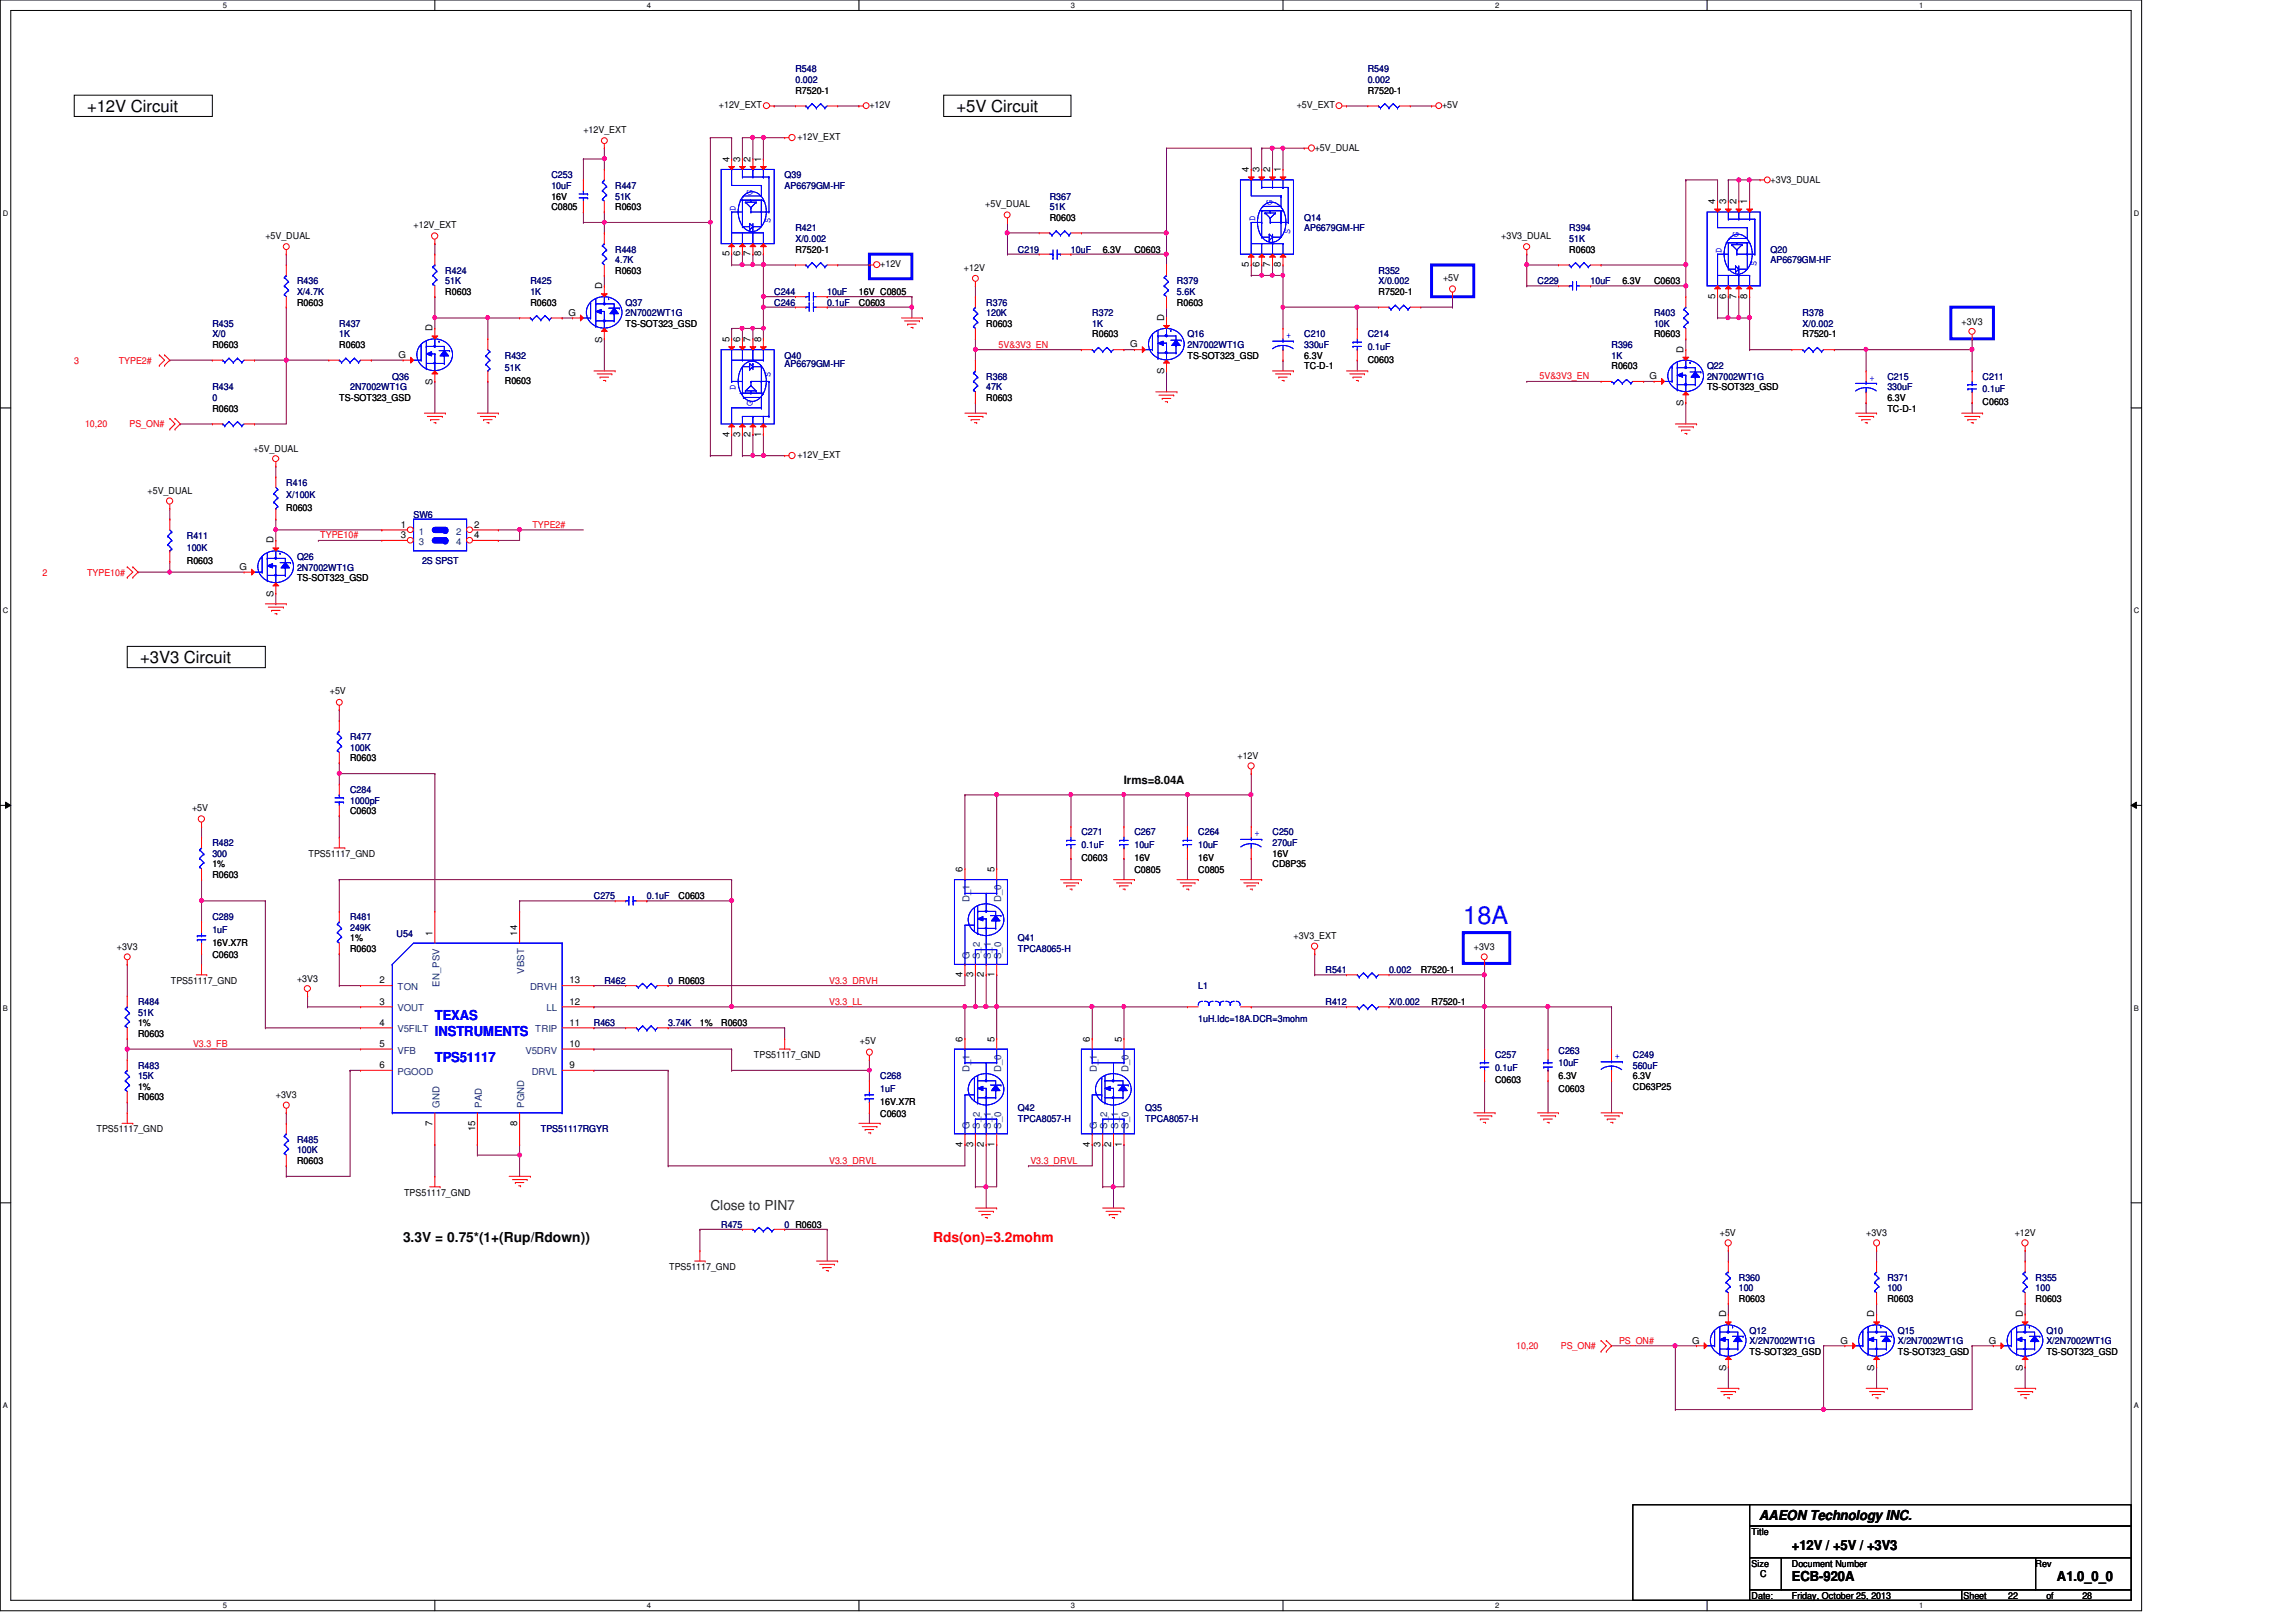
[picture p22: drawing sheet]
<svg xmlns="http://www.w3.org/2000/svg" width="297mm" height="210mm" viewBox="0 0 297 210" stroke-linecap="round" stroke-linejoin="round" font-family="sans-serif">
<defs><g id="words">
<text font-size="3.3" fill="#00f" x="189.3" y="119.5">18A</text>
<g font-size="2.2">
<text x="11.3" y="14.4">+12V Circuit</text>
<text x="123.7" y="14.4">+5V Circuit</text>
<text x="18.1" y="85.8">+3V3 Circuit</text>
</g>
<g font-size="1.8" fill="#00f">
<text x="56.3" y="132">TEXAS</text>
<text x="56.3" y="134.1">INSTRUMENTS</text>
<text x="56.3" y="137.4">TPS51117</text>
</g>
<g font-size="1.8">
<text x="52.2" y="160.7">3.3V = 0.75*(1+(Rup/Rdown))</text>
<text x="227.6" y="196.8">AAEON Technology INC.</text>
<text x="231.8" y="200.5">+12V / +5V / +3V3</text>
<text x="231.8" y="204.6">ECB-920A</text>
<text x="266.1" y="204.6">A1.0_0_0</text>
</g>
<text font-size="1.8" fill="#008000" x="91.9" y="156.6">Close to PIN7</text>
<text font-size="1.8" fill="#f00" x="120.7" y="160.7">Rds(on)=3.2mohm</text>
<text font-size="1.5" x="145.4" y="101.5">Irms=8.04A</text>
<g font-size="1.2" fill="#000080">
<text x="102.9" y="9.4">R548</text>
<text x="102.9" y="10.7">0.002</text>
<text x="176.9" y="9.4">R549</text>
<text x="176.9" y="10.7">0.002</text>
<text x="71.3" y="23.1">C253</text>
<text x="101.5" y="23.1">Q39</text>
<text x="71.3" y="24.4">10uF</text>
<text x="79.6" y="24.4">R447</text>
<text x="79.6" y="25.8">51K</text>
<text x="101.5" y="24.4">AP6679GM-HF</text>
<text x="102.9" y="29.9">R421</text>
<text x="135.8" y="25.8">R367</text>
<text x="135.8" y="27.2">51K</text>
<text x="168.7" y="28.6">Q14</text>
<text x="168.7" y="29.9">AP6679GM-HF</text>
<text x="203" y="29.9">R394</text>
<text x="57.6" y="35.4">R424</text>
<text x="79.6" y="32.7">R448</text>
<text x="79.6" y="34">4.7K</text>
<text x="102.9" y="31.3">X/0.002</text>
<text x="131.7" y="32.7">C219</text>
<text x="138.6" y="32.7">10uF</text>
<text x="178.3" y="35.4">R352</text>
<text x="203" y="31.3">51K</text>
<text x="229.1" y="32.7">Q20</text>
<text x="229.1" y="34">AP6679GM-HF</text>
<text x="38.4" y="36.8">R436</text>
<text x="38.4" y="38.1">X/4.7K</text>
<text x="57.6" y="36.8">51K</text>
<text x="68.6" y="36.8">R425</text>
<text x="68.6" y="38.1">1K</text>
<text x="80.9" y="39.5">Q37</text>
<text x="80.9" y="40.9">2N7002WT1G</text>
<text x="100.2" y="38.1">C244</text>
<text x="100.2" y="39.5">C246</text>
<text x="107" y="38.1">10uF</text>
<text x="107" y="39.5">0.1uF</text>
<text x="127.6" y="39.5">R376</text>
<text x="127.6" y="40.9">120K</text>
<text x="141.3" y="40.9">R372</text>
<text x="152.3" y="36.8">R379</text>
<text x="152.3" y="38.1">5.6K</text>
<text x="178.3" y="36.8">X/0.002</text>
<text x="198.9" y="36.8">C229</text>
<text x="205.8" y="36.8">10uF</text>
<text x="214" y="40.9">R403</text>
<text x="233.2" y="40.9">R378</text>
<text x="27.5" y="42.3">R435</text>
<text x="27.5" y="43.6">X/0</text>
<text x="43.9" y="42.3">R437</text>
<text x="43.9" y="43.6">1K</text>
<text x="65.3" y="46.4">R432</text>
<text x="101.5" y="46.4">Q40</text>
<text x="101.5" y="47.5">AP6679GM-HF</text>
<text x="141.3" y="42.3">1K</text>
<text x="153.6" y="43.6">Q16</text>
<text x="153.6" y="45">2N7002WT1G</text>
<text x="168.7" y="43.6">C210</text>
<text x="168.7" y="45">330uF</text>
<text x="176.9" y="43.6">C214</text>
<text x="176.9" y="45.3">0.1uF</text>
<text x="208.5" y="45">R396</text>
<text x="208.5" y="46.4">1K</text>
<text x="214" y="42.3">10K</text>
<text x="220.8" y="47.8">Q22</text>
<text x="233.2" y="42.3">X/0.002</text>
<text x="27.5" y="50.5">R434</text>
<text x="27.5" y="51.9">0</text>
<text x="45.3" y="50.5">2N7002WT1G</text>
<text x="50.8" y="49.1">Q36</text>
<text x="65.3" y="48">51K</text>
<text x="127.6" y="49.1">R368</text>
<text x="127.6" y="50.5">47K</text>
<text x="220.8" y="49.1">2N7002WT1G</text>
<text x="244.2" y="49.1">C215</text>
<text x="244.2" y="50.5">330uF</text>
<text x="256.5" y="49.1">C211</text>
<text x="256.5" y="50.8">0.1uF</text>
<text x="37" y="62.9">R416</text>
<text x="37" y="64.5">X/100K</text>
<text x="24.2" y="69.7">R411</text>
<text x="24.2" y="71.3">100K</text>
<text x="53.5" y="67">SW6</text>
<text x="38.4" y="72.4">Q26</text>
<text x="38.4" y="73.8">2N7002WT1G</text>
<text x="54.6" y="73">2S SPST</text>
<text x="45.3" y="95.8">R477</text>
<text x="45.3" y="97.2">100K</text>
<text x="45.3" y="102.6">C284</text>
<text x="45.3" y="104">1000pF</text>
<text x="27.5" y="109.5">R482</text>
<text x="27.5" y="110.9">300</text>
<text x="139.9" y="108.1">C271</text>
<text x="139.9" y="109.8">0.1uF</text>
<text x="146.8" y="108.1">C267</text>
<text x="146.8" y="109.8">10uF</text>
<text x="155" y="108.1">C264</text>
<text x="155" y="109.8">10uF</text>
<text x="164.6" y="108.1">C250</text>
<text x="164.6" y="109.5">270uF</text>
<text x="27.5" y="119.1">C289</text>
<text x="45.3" y="119.1">R481</text>
<text x="76.8" y="116.3">C275</text>
<text x="83.7" y="116.3">0.1uF</text>
<text x="27.5" y="120.7">1uF</text>
<text x="45.3" y="120.4">249K</text>
<text x="51.3" y="121.3">U54</text>
<text x="131.7" y="121.8">Q41</text>
<text x="131.7" y="123.2">TPCA8065-H</text>
<text x="171.5" y="125.9">R541</text>
<text x="179.7" y="125.9">0.002</text>
<text x="17.9" y="130">R484</text>
<text x="17.9" y="131.4">51K</text>
<text x="78.2" y="127.3">R462</text>
<text x="86.4" y="127.3">0 R0603</text>
<text x="155" y="128">L1</text>
<text x="171.5" y="130">R412</text>
<text x="179.7" y="130">X/0.002</text>
<text x="76.8" y="132.8">R463</text>
<text x="86.4" y="132.8">3.74K</text>
<text x="155" y="132.2">1uH.Idc=18A.DCR=3mohm</text>
<text x="193.4" y="136.9">C257</text>
<text x="201.6" y="136.4">C263</text>
<text x="211.2" y="136.9">C249</text>
<text x="17.9" y="138.3">R483</text>
<text x="17.9" y="139.7">15K</text>
<text x="113.9" y="139.7">C268</text>
<text x="113.9" y="141.3">1uF</text>
<text x="131.7" y="143.8">Q42</text>
<text x="148.2" y="143.8">Q35</text>
<text x="193.4" y="138.6">0.1uF</text>
<text x="201.6" y="138">10uF</text>
<text x="211.2" y="138.3">560uF</text>
<text x="38.4" y="147.9">R485</text>
<text x="38.4" y="149.3">100K</text>
<text x="70" y="146.5">TPS51117RGYR</text>
<text x="131.7" y="145.2">TPCA8057-H</text>
<text x="148.2" y="145.2">TPCA8057-H</text>
<text x="93.3" y="158.9">R475</text>
<text x="101.5" y="158.9">0 R0603</text>
<text x="225" y="165.7">R360</text>
<text x="225" y="167.1">100</text>
<text x="244.2" y="165.7">R371</text>
<text x="244.2" y="167.1">100</text>
<text x="263.4" y="165.7">R355</text>
<text x="263.4" y="167.1">100</text>
<text x="226.4" y="172.6">Q12</text>
<text x="226.4" y="173.9">X/2N7002WT1G</text>
<text x="245.5" y="172.6">Q15</text>
<text x="245.5" y="173.9">X/2N7002WT1G</text>
<text x="264.7" y="172.6">Q10</text>
<text x="264.7" y="173.9">X/2N7002WT1G</text>
</g>
<g font-size="1.2">
<text x="75.5" y="17.2">+12V_EXT</text>
<text x="93" y="14">+12V_EXT</text>
<text x="102.9" y="12.1">R7520-1</text>
<text x="112.5" y="14">+12V</text>
<text x="167.8" y="14">+5V_EXT</text>
<text x="176.9" y="12.1">R7520-1</text>
<text x="186.6" y="14">+5V</text>
<text x="94.4" y="21" transform="rotate(-90 94.4 21)">4</text>
<text x="95.8" y="21" transform="rotate(-90 95.8 21)">3</text>
<text x="97.1" y="21" transform="rotate(-90 97.1 21)">2</text>
<text x="98.5" y="21" transform="rotate(-90 98.5 21)">1</text>
<text x="103.2" y="18.1">+12V_EXT</text>
<text x="161.6" y="22.3" transform="rotate(-90 161.6 22.3)">4</text>
<text x="162.9" y="22.3" transform="rotate(-90 162.9 22.3)">3</text>
<text x="164.3" y="22.3" transform="rotate(-90 164.3 22.3)">2</text>
<text x="165.7" y="22.3" transform="rotate(-90 165.7 22.3)">1</text>
<text x="170.1" y="19.5">+5V_DUAL</text>
<text x="229.1" y="23.6">+3V3_DUAL</text>
<text x="53.5" y="29.5">+12V_EXT</text>
<text x="71.3" y="25.8">16V</text>
<text x="71.3" y="27.2">C0805</text>
<text x="79.6" y="27.2">R0603</text>
<text x="127.5" y="26.8">+5V_DUAL</text>
<text x="135.8" y="28.6">R0603</text>
<text x="221.9" y="26.5" transform="rotate(-90 221.9 26.5)">4</text>
<text x="223.3" y="26.5" transform="rotate(-90 223.3 26.5)">3</text>
<text x="224.7" y="26.5" transform="rotate(-90 224.7 26.5)">2</text>
<text x="226.1" y="26.5" transform="rotate(-90 226.1 26.5)">1</text>
<text x="34.3" y="30.9">+5V_DUAL</text>
<text x="79.6" y="35.4">R0603</text>
<text x="94.4" y="33.2" transform="rotate(-90 94.4 33.2)">5</text>
<text x="95.8" y="33.2" transform="rotate(-90 95.8 33.2)">6</text>
<text x="97.1" y="33.2" transform="rotate(-90 97.1 33.2)">7</text>
<text x="98.5" y="33.2" transform="rotate(-90 98.5 33.2)">8</text>
<text x="102.9" y="32.7">R7520-1</text>
<text x="113.9" y="34.6">+12V</text>
<text x="124.7" y="35">+12V</text>
<text x="142.7" y="32.7">6.3V</text>
<text x="146.8" y="32.7">C0603</text>
<text x="161.6" y="34.5" transform="rotate(-90 161.6 34.5)">5</text>
<text x="162.9" y="34.5" transform="rotate(-90 162.9 34.5)">6</text>
<text x="164.3" y="34.5" transform="rotate(-90 164.3 34.5)">7</text>
<text x="165.7" y="34.5" transform="rotate(-90 165.7 34.5)">8</text>
<text x="194.2" y="30.9">+3V3_DUAL</text>
<text x="203" y="32.7">R0603</text>
<text x="38.4" y="39.5">R0603</text>
<text x="57.6" y="38.1">R0603</text>
<text x="68.6" y="39.5">R0603</text>
<text x="73.5" y="40.9">G</text>
<text x="77.9" y="37.4" transform="rotate(-90 77.9 37.4)">D</text>
<text x="111.1" y="38.1">16V C0805</text>
<text x="111.1" y="39.5">C0603</text>
<text x="150.6" y="41.5" transform="rotate(-90 150.6 41.5)">D</text>
<text x="152.3" y="39.5">R0603</text>
<text x="178.3" y="38.1">R7520-1</text>
<text x="186.7" y="36.4">+5V</text>
<text x="209.9" y="36.8">6.3V</text>
<text x="214" y="36.8">C0603</text>
<text x="221.9" y="38.7" transform="rotate(-90 221.9 38.7)">5</text>
<text x="223.3" y="38.7" transform="rotate(-90 223.3 38.7)">6</text>
<text x="224.7" y="38.7" transform="rotate(-90 224.7 38.7)">7</text>
<text x="226.1" y="38.7" transform="rotate(-90 226.1 38.7)">8</text>
<text x="253.8" y="42">+3V3</text>
<text x="27.5" y="45">R0603</text>
<text x="43.9" y="45">R0603</text>
<text x="51.6" y="46.3">G</text>
<text x="56" y="42.9" transform="rotate(-90 56 42.9)">D</text>
<text x="77.9" y="44.3" transform="rotate(-90 77.9 44.3)">S</text>
<text x="80.9" y="42.3">TS-SOT323_GSD</text>
<text x="94.4" y="44.3" transform="rotate(-90 94.4 44.3)">5</text>
<text x="95.8" y="44.3" transform="rotate(-90 95.8 44.3)">6</text>
<text x="97.1" y="44.3" transform="rotate(-90 97.1 44.3)">7</text>
<text x="98.5" y="44.3" transform="rotate(-90 98.5 44.3)">8</text>
<text x="127.6" y="42.3">R0603</text>
<text x="141.3" y="43.6">R0603</text>
<text x="146.2" y="45">G</text>
<text x="153.6" y="46.4">TS-SOT323_GSD</text>
<text x="168.7" y="46.4">6.3V</text>
<text x="168.7" y="47.8">TC-D-1</text>
<text x="176.9" y="46.9">C0603</text>
<text x="208.5" y="47.8">R0603</text>
<text x="214" y="43.6">R0603</text>
<text x="217.8" y="45.6" transform="rotate(-90 217.8 45.6)">D</text>
<text x="233.2" y="43.6">R7520-1</text>
<text x="27.5" y="53.3">R0603</text>
<text x="43.9" y="51.9">TS-SOT323_GSD</text>
<text x="56" y="49.8" transform="rotate(-90 56 49.8)">S</text>
<text x="65.3" y="49.7">R0603</text>
<text x="127.6" y="51.9">R0603</text>
<text x="150.6" y="48.4" transform="rotate(-90 150.6 48.4)">S</text>
<text x="213.4" y="49.1">G</text>
<text x="217.8" y="52.5" transform="rotate(-90 217.8 52.5)">S</text>
<text x="220.8" y="50.5">TS-SOT323_GSD</text>
<text x="244.2" y="51.9">6.3V</text>
<text x="244.2" y="53.3">TC-D-1</text>
<text x="256.5" y="52.4">C0603</text>
<text x="32.8" y="58.5">+5V_DUAL</text>
<text x="94.4" y="56.5" transform="rotate(-90 94.4 56.5)">4</text>
<text x="95.8" y="56.5" transform="rotate(-90 95.8 56.5)">3</text>
<text x="97.1" y="56.5" transform="rotate(-90 97.1 56.5)">2</text>
<text x="98.5" y="56.5" transform="rotate(-90 98.5 56.5)">1</text>
<text x="103.2" y="59.3">+12V_EXT</text>
<text x="19.1" y="64">+5V_DUAL</text>
<text x="35.4" y="70.3" transform="rotate(-90 35.4 70.3)">D</text>
<text x="37" y="66.1">R0603</text>
<text x="51.9" y="68.3">1</text>
<text x="51.9" y="69.6">3</text>
<text x="61.3" y="68.3">2</text>
<text x="61.3" y="69.6">4</text>
<text x="24.2" y="73">R0603</text>
<text x="31" y="73.7">G</text>
<text x="35.4" y="77.3" transform="rotate(-90 35.4 77.3)">S</text>
<text x="38.4" y="75.2">TS-SOT323_GSD</text>
<text x="42.7" y="89.9">+5V</text>
<text x="45.3" y="98.5">R0603</text>
<text x="160.1" y="98.3">+12V</text>
<text x="24.8" y="104.9">+5V</text>
<text x="45.3" y="105.4">C0603</text>
<text x="27.5" y="112.2">1%</text>
<text x="27.5" y="113.6">R0603</text>
<text x="39.9" y="110.9">TPS51117_GND</text>
<text x="124.5" y="112.9" transform="rotate(-90 124.5 112.9)">6</text>
<text x="128.6" y="112.9" transform="rotate(-90 128.6 112.9)">5</text>
<text x="139.9" y="111.4">C0603</text>
<text x="146.8" y="111.4">16V</text>
<text x="146.8" y="113">C0805</text>
<text x="155" y="111.4">16V</text>
<text x="155" y="113">C0805</text>
<text x="164.6" y="110.9">16V</text>
<text x="164.6" y="112.2">CD8P35</text>
<text x="87.8" y="116.3">C0603</text>
<text x="15.1" y="122.9">+3V3</text>
<text x="27.5" y="122.4">16V.X7R</text>
<text x="27.5" y="124">C0603</text>
<text x="45.3" y="121.8">1%</text>
<text x="45.3" y="123.2">R0603</text>
<text x="56" y="121.1" transform="rotate(-90 56 121.1)">1</text>
<text x="66.9" y="121.1" transform="rotate(-90 66.9 121.1)">14</text>
<text x="167.3" y="121.5">+3V3_EXT</text>
<text x="183.8" y="125.9">R7520-1</text>
<text x="190.7" y="122.9">+3V3</text>
<text x="22.1" y="127.3">TPS51117_GND</text>
<text x="38.4" y="127">+3V3</text>
<text x="49.1" y="127.3">2</text>
<text x="49.1" y="130">3</text>
<text x="73.7" y="130">12</text>
<text x="73.7" y="127.3">13</text>
<text x="124.5" y="126.4" transform="rotate(-90 124.5 126.4)">4</text>
<text x="125.9" y="126.4" transform="rotate(-90 125.9 126.4)">3</text>
<text x="127.3" y="126.4" transform="rotate(-90 127.3 126.4)">2</text>
<text x="128.6" y="126.4" transform="rotate(-90 128.6 126.4)">1</text>
<text x="185.2" y="130">R7520-1</text>
<text x="17.9" y="132.8">1%</text>
<text x="17.9" y="134.2">R0603</text>
<text x="49.1" y="132.7">4</text>
<text x="49.1" y="135.5">5</text>
<text x="73.7" y="135.5">10</text>
<text x="73.7" y="132.7">11</text>
<text x="90.5" y="132.8">1%</text>
<text x="93.3" y="132.8">R0603</text>
<text x="97.5" y="136.9">TPS51117_GND</text>
<text x="111.2" y="135.1">+5V</text>
<text x="124.5" y="134.8" transform="rotate(-90 124.5 134.8)">6</text>
<text x="128.6" y="134.8" transform="rotate(-90 128.6 134.8)">5</text>
<text x="141" y="134.8" transform="rotate(-90 141 134.8)">6</text>
<text x="145.1" y="134.8" transform="rotate(-90 145.1 134.8)">5</text>
<text x="17.9" y="141">1%</text>
<text x="17.9" y="142.4">R0603</text>
<text x="35.7" y="142.1">+3V3</text>
<text x="49.1" y="138.2">6</text>
<text x="73.7" y="138.2">9</text>
<text x="113.9" y="143">16V.X7R</text>
<text x="193.4" y="140.2">C0603</text>
<text x="201.6" y="139.7">6.3V</text>
<text x="201.6" y="141.3">C0603</text>
<text x="211.2" y="139.7">6.3V</text>
<text x="211.2" y="141">CD63P25</text>
<text x="12.5" y="146.5">TPS51117_GND</text>
<text x="56" y="145.7" transform="rotate(-90 56 145.7)">7</text>
<text x="61.5" y="146.3" transform="rotate(-90 61.5 146.3)">15</text>
<text x="66.9" y="145.7" transform="rotate(-90 66.9 145.7)">8</text>
<text x="113.9" y="144.6">C0603</text>
<text x="124.5" y="148.4" transform="rotate(-90 124.5 148.4)">4</text>
<text x="125.9" y="148.4" transform="rotate(-90 125.9 148.4)">3</text>
<text x="127.3" y="148.4" transform="rotate(-90 127.3 148.4)">2</text>
<text x="128.6" y="148.4" transform="rotate(-90 128.6 148.4)">1</text>
<text x="141" y="148.4" transform="rotate(-90 141 148.4)">4</text>
<text x="142.4" y="148.4" transform="rotate(-90 142.4 148.4)">3</text>
<text x="143.8" y="148.4" transform="rotate(-90 143.8 148.4)">2</text>
<text x="145.1" y="148.4" transform="rotate(-90 145.1 148.4)">1</text>
<text x="38.4" y="150.6">R0603</text>
<text x="52.3" y="154.7">TPS51117_GND</text>
<text x="222.5" y="160">+5V</text>
<text x="241.4" y="160">+3V3</text>
<text x="260.6" y="160">+12V</text>
<text x="86.6" y="164.3">TPS51117_GND</text>
<text x="218.9" y="173.9">G</text>
<text x="223.3" y="170.5" transform="rotate(-90 223.3 170.5)">D</text>
<text x="225" y="168.4">R0603</text>
<text x="238.1" y="173.9">G</text>
<text x="242.5" y="170.5" transform="rotate(-90 242.5 170.5)">D</text>
<text x="244.2" y="168.4">R0603</text>
<text x="257.3" y="173.9">G</text>
<text x="261.7" y="170.5" transform="rotate(-90 261.7 170.5)">D</text>
<text x="263.4" y="168.4">R0603</text>
<text x="223.3" y="177.4" transform="rotate(-90 223.3 177.4)">S</text>
<text x="226.4" y="175.3">TS-SOT323_GSD</text>
<text x="242.5" y="177.4" transform="rotate(-90 242.5 177.4)">S</text>
<text x="245.5" y="175.3">TS-SOT323_GSD</text>
<text x="261.7" y="177.4" transform="rotate(-90 261.7 177.4)">S</text>
<text x="264.7" y="175.3">TS-SOT323_GSD</text>
<text x="226.6" y="198.6">Title</text>
<text x="226.6" y="202.7">Size</text>
<text x="231.8" y="202.7">Document Number</text>
<text x="263.4" y="202.7">Rev</text>
<text x="226.6" y="206.9">Date:</text>
<text x="227.7" y="204.1">C</text>
<text x="231.8" y="206.9">Friday, October 25, 2013</text>
<text x="254" y="206.9">Sheet</text>
<text x="259.8" y="206.9">22</text>
<text x="264.7" y="206.9">of</text>
<text x="269.4" y="206.9">28</text>
</g>
<g font-size="1.2" fill="#00f">
<text x="95.2" y="27.3" transform="rotate(-90 95.2 27.3)">D</text>
<text x="97.4" y="25.2" transform="rotate(-90 97.4 25.2)">G</text>
<text x="99.7" y="28.9" transform="rotate(-90 99.7 28.9)">S</text>
<text x="162.4" y="28.7" transform="rotate(-90 162.4 28.7)">D</text>
<text x="164.6" y="26.6" transform="rotate(-90 164.6 26.6)">G</text>
<text x="166.9" y="30.3" transform="rotate(-90 166.9 30.3)">S</text>
<text x="222.7" y="32.8" transform="rotate(-90 222.7 32.8)">D</text>
<text x="224.9" y="30.7" transform="rotate(-90 224.9 30.7)">G</text>
<text x="227.2" y="34.4" transform="rotate(-90 227.2 34.4)">S</text>
<text x="166.4" y="43.8">+</text>
<text x="95.2" y="50.5" transform="rotate(-90 95.2 50.5)">D</text>
<text x="97.4" y="52.5" transform="rotate(-90 97.4 52.5)">G</text>
<text x="99.7" y="48.8" transform="rotate(-90 99.7 48.8)">S</text>
<text x="241.8" y="49.3">+</text>
<text x="162.3" y="108.2">+</text>
<text x="208.9" y="137.1">+</text>
</g>
<g font-size="1.2" fill="#f00">
<text x="9.6" y="47.1">3</text>
<text x="15.4" y="47.1">TYPE2#</text>
<text x="129.2" y="45">5V&amp;3V3_EN</text>
<text x="199.2" y="49.1">5V&amp;3V3_EN</text>
<text x="11" y="55.3">10,20</text>
<text x="16.8" y="55.3">PS_ON#</text>
<text x="41.4" y="69.7">TYPE10#</text>
<text x="68.9" y="68.3">TYPE2#</text>
<text x="5.5" y="74.5">2</text>
<text x="11.3" y="74.5">TYPE10#</text>
<text x="107.3" y="130">V3.3_LL</text>
<text x="107.3" y="127.3">V3.3_DRVH</text>
<text x="25" y="135.5">V3.3_FB</text>
<text x="107.3" y="150.6">V3.3_DRVL</text>
<text x="133.3" y="150.6">V3.3_DRVL</text>
<text x="209.5" y="173.9">PS_ON#</text>
<text x="196.2" y="174.6">10,20</text>
<text x="201.9" y="174.6">PS_ON#</text>
</g>
<g font-size="1.2" fill="#004080">
<text x="54.2" y="69.2">1</text>
<text x="54.2" y="70.5">3</text>
<text x="59" y="69.2">2</text>
<text x="59" y="70.5">4</text>
<text x="125.4" y="116.8" transform="rotate(-90 125.4 116.8)">D_1</text>
<text x="129.5" y="116.8" transform="rotate(-90 129.5 116.8)">D_0</text>
<text x="125.4" y="124.1" transform="rotate(-90 125.4 124.1)">G</text>
<text x="126.8" y="124.1" transform="rotate(-90 126.8 124.1)">S_2</text>
<text x="128.2" y="124.1" transform="rotate(-90 128.2 124.1)">S_1</text>
<text x="129.5" y="124.1" transform="rotate(-90 129.5 124.1)">S_0</text>
<text x="51.4" y="128.1">TON</text>
<text x="51.4" y="130.9">VOUT</text>
<text x="56.9" y="127.7" transform="rotate(-90 56.9 127.7)">EN_PSV</text>
<text x="67.8" y="126" transform="rotate(-90 67.8 126)">VBST</text>
<text x="68.6" y="128.1">DRVH</text>
<text x="70.7" y="130.9">LL</text>
<text x="51.4" y="133.6">V5FILT</text>
<text x="51.4" y="136.4">VFB</text>
<text x="68" y="136.4">V5DRV</text>
<text x="69.3" y="133.6">TRIP</text>
<text x="51.4" y="139.1">PGOOD</text>
<text x="56.9" y="143.3" transform="rotate(-90 56.9 143.3)">GND</text>
<text x="62.4" y="143.3" transform="rotate(-90 62.4 143.3)">PAD</text>
<text x="67.8" y="143.3" transform="rotate(-90 67.8 143.3)">PGND</text>
<text x="68.8" y="139.1">DRVL</text>
<text x="125.4" y="138.7" transform="rotate(-90 125.4 138.7)">D_1</text>
<text x="129.5" y="138.7" transform="rotate(-90 129.5 138.7)">D_0</text>
<text x="141.9" y="138.7" transform="rotate(-90 141.9 138.7)">D_1</text>
<text x="146" y="138.7" transform="rotate(-90 146 138.7)">D_0</text>
<text x="125.4" y="146" transform="rotate(-90 125.4 146)">G</text>
<text x="126.8" y="146" transform="rotate(-90 126.8 146)">S_2</text>
<text x="128.2" y="146" transform="rotate(-90 128.2 146)">S_1</text>
<text x="129.5" y="146" transform="rotate(-90 129.5 146)">S_0</text>
<text x="141.9" y="146" transform="rotate(-90 141.9 146)">G</text>
<text x="143.3" y="146" transform="rotate(-90 143.3 146)">S_2</text>
<text x="144.6" y="146" transform="rotate(-90 144.6 146)">S_1</text>
<text x="146" y="146" transform="rotate(-90 146 146)">S_0</text>
</g>
<g font-size="1">
<text x="28.8" y="1">5</text>
<text x="83.7" y="1">4</text>
<text x="138.6" y="1">3</text>
<text x="193.4" y="1">2</text>
<text x="248.3" y="1">1</text>
<text x=".4" y="27.9">D</text>
<text x="276.1" y="27.9">D</text>
<text x=".4" y="79.4">C</text>
<text x="276.1" y="79.4">C</text>
<text x=".4" y="130.8">B</text>
<text x="276.1" y="130.8">B</text>
<text x=".4" y="182.2">A</text>
<text x="276.1" y="182.2">A</text>
<text x="28.8" y="208.1">5</text>
<text x="83.7" y="208.1">4</text>
<text x="138.6" y="208.1">3</text>
<text x="193.4" y="208.1">2</text>
<text x="248.3" y="208.1">1</text>
</g>
</g></defs>
<path d="M0 0h277.1v208.4h-277.1zM1.4 1.4h274.3v205.7h-274.3z" fill="none" stroke="#000" stroke-width=".13"/>
<g fill="#fff">
<path d="M28.8 .1h.6v1.1h-.6z"/>
<path d="M28.8 207.2h.6v1.1h-.6z"/>
</g>
<path d="M56.3 0v1.4M56.3 207.1v1.3" fill="none" stroke="#000" stroke-width=".13"/>
<g fill="#fff">
<path d="M83.7 .1h.5v1.1h-.5z"/>
<path d="M83.7 207.2h.5v1.1h-.5z"/>
</g>
<path d="M111.1 0v1.4M111.1 207.1v1.3" fill="none" stroke="#000" stroke-width=".13"/>
<g fill="#fff">
<path d="M138.6 .1h.5v1.1h-.5z"/>
<path d="M138.6 207.2h.5v1.1h-.5z"/>
</g>
<path d="M166 0v1.4M166 207.1v1.3" fill="none" stroke="#000" stroke-width=".13"/>
<g fill="#fff">
<path d="M193.4 .1h.6v1.1h-.6z"/>
<path d="M193.4 207.2h.6v1.1h-.6z"/>
</g>
<path d="M220.8 0v1.4M220.8 207.1v1.3" fill="none" stroke="#000" stroke-width=".13"/>
<g fill="#fff">
<path d="M248.3 .1h.5v1.1h-.5z"/>
<path d="M248.3 207.2h.5v1.1h-.5z"/>
<path d="M.4 27.1h.7v1.1h-.7z"/>
<path d="M276.1 27.1h.7v1.1h-.7z"/>
<path d="M.4 78.5h.7v1.1h-.7z"/>
<path d="M276.1 78.5h.7v1.1h-.7z"/>
</g>
<path d="M0 52.8h1.4M275.7 52.8h1.4" fill="none" stroke="#000" stroke-width=".13"/>
<g fill="#fff">
<path d="M.4 129.9h.6v1.1h-.6z"/>
<path d="M276.1 129.9h.6v1.1h-.6z"/>
</g>
<path d="M0 104.2h1.4M.7 103.8l.7 .4-.7 .4zM275.7 104.2l.7-.4v.8zM275.7 104.2h1.4" fill="none" stroke="#000" stroke-width=".13"/>
<path d="M.7 103.8l.7 .4-.7 .4zM275.7 104.2l.7-.4v.8z" fill="#000"/>
<g fill="#fff">
<path d="M.4 181.4h.6v1.1h-.6z"/>
<path d="M276.1 181.4h.6v1.1h-.6z"/>
</g>
<path d="M9.6 12.3h17.9v2.8h-17.9zM122.1 12.3h16.5v2.8h-16.5zM16.5 83.7h17.8v2.7h-17.8zM0 155.7h1.4M275.7 155.7h1.4" fill="none" stroke="#000" stroke-width=".13"/>
<path d="M112.5 32.9h5.5v3.2h-5.5zM185.2 34.3h5.5v4.1h-5.5zM252.4 39.8h5.5v4.1h-5.5zM189.3 120.7h6v4h-6z" fill="none" stroke="#00f" stroke-width=".38"/>
<path d="M216.7 174.2h.1M216.7 174.2v8.2M235.9 174.2h.1M235.9 174.2v8.2M235.9 182.4h.1M235.9 182.4h19.2" fill="none" stroke="#800040" stroke-width=".13"/>
<circle cx="235.9" cy="182.4" r=".26" fill="#f0f"/>
<circle cx="235.9" cy="182.4" r=".26" fill="none" stroke="#f0f" stroke-width=".13"/>
<path d="M208.5 174.2h.1M208.5 174.2h11M216.7 174.2h.1M223.6 161.8h.1M223.6 161.8v1.4" fill="none" stroke="#800040" stroke-width=".13"/>
<circle cx="216.7" cy="174.2" r=".26" fill="#f0f"/>
<circle cx="216.7" cy="174.2" r=".26" fill="none" stroke="#f0f" stroke-width=".13"/>
<g fill="none" stroke="#800040" stroke-width=".13">
<path d="M166 19.2h.1M166 19.2h2.7M223.6 176.9h.1M223.6 168.7h.1M223.6 168.7v1.4M223.6 176.9v2.8M235.9 174.2h.1M235.9 174.2h2.8M242.8 161.8h.1M242.8 176.9h.1M242.8 168.7h.1M242.8 161.8v1.4"/>
<path d="M242.8 168.7v1.4M242.8 176.9v2.8M255.1 174.2h.1M255.1 174.2h2.8M255.1 174.2v8.2M262 161.8h.1M262 176.9h.1M262 168.7h.1M262 161.8v1.4M262 168.7v1.4M262 176.9v2.8"/>
</g>
<path d="M165.8 19l.1-.1 .3 .1-.1 .4h-.2h-.1z" fill-rule="evenodd" fill="#f0f"/>
<path d="M165.8 19l.1-.1 .3 .1-.1 .4h-.2h-.1z" fill="none" stroke="#f0f" stroke-width=".13"/>
<path d="M163.2 19.2h.1M163.2 19.2v2.7M164.6 19.2h.1M164.6 19.2v2.7M164.6 19.2h1.4M166 19.2h.1M166 19.2v2.7" fill="none" stroke="#800040" stroke-width=".13"/>
<circle cx="164.6" cy="19.2" r=".26" fill="#f0f"/>
<circle cx="164.6" cy="19.2" r=".26" fill="none" stroke="#f0f" stroke-width=".13"/>
<path d="M163.2 19.2h.1M163.2 19.2h1.4M98.8 59h.1M98.8 59h2.7" fill="none" stroke="#800040" stroke-width=".13"/>
<circle cx="98.8" cy="58.9" r=".26" fill="#f0f"/>
<circle cx="98.8" cy="58.9" r=".26" fill="none" stroke="#f0f" stroke-width=".13"/>
<path d="M98.8 17.8h.1M98.8 17.8h2.7M96.1 56.2h.1M96.1 59h.1M96.1 56.2v2.8M97.4 56.2h.1M97.4 56.2v2.8h-1.3M98.8 56.2h.1M98.8 56.2v2.8" fill="none" stroke="#800040" stroke-width=".13"/>
<circle cx="98.8" cy="17.8" r=".26" fill="#f0f"/>
<circle cx="98.8" cy="17.8" r=".26" fill="none" stroke="#f0f" stroke-width=".13"/>
<path d="M96.1 17.8h.1M96.1 17.8v2.8M97.4 17.8h.1M97.4 17.8v2.8M98.8 17.8h.1M98.8 17.8v2.8M118 39.8h.1M118 39.8v1.3" fill="none" stroke="#800040" stroke-width=".13"/>
<path d="M97.2 17.6l.2-.1 .2 .1-.1 .4h-.1h-.2z" fill-rule="evenodd" fill="#f0f"/>
<path d="M97.2 17.6l.2-.1 .2 .1-.1 .4h-.1h-.2z" fill="none" stroke="#f0f" stroke-width=".13"/>
<path d="M96.1 17.8h.1M96.1 17.8h1.3M161.9 34.3h.1M161.9 34.3v1.3M163.2 34.3h.1M163.2 34.3v1.3M166 34.3h.1M166 35.6h.1M166 34.3v5.5" fill="none" stroke="#800040" stroke-width=".13"/>
<circle cx="163.2" cy="35.6" r=".25" fill="#f0f"/>
<circle cx="163.2" cy="35.6" r=".25" fill="none" stroke="#f0f" stroke-width=".13"/>
<path d="M164.6 35.6h.1M164.6 35.6h1.4" fill="none" stroke="#800040" stroke-width=".13"/>
<path d="M165.8 35.4h.3l.1 .2-.1 .2-.2 .1-.1-.1z" fill-rule="evenodd" fill="#f0f"/>
<path d="M165.8 35.4h.3l.1 .2-.1 .2-.2 .1-.1-.1z" fill="none" stroke="#f0f" stroke-width=".13"/>
<circle cx="164.6" cy="35.6" r=".25" fill="#f0f"/>
<circle cx="164.6" cy="35.6" r=".25" fill="none" stroke="#f0f" stroke-width=".13"/>
<path d="M107 38.4h.1M107 39.8h.1M107 38.4h11M118 38.4h.1M118 38.4v1.4h-11M161.9 35.6h.1M163.2 35.6h.1M164.6 34.3h.1M164.6 34.3v1.3h-2.7" fill="none" stroke="#800040" stroke-width=".13"/>
<path d="M117.8 39.6l.1-.1 .3 .1-.1 .3-.2 .1-.1-.1z" fill-rule="evenodd" fill="#f0f"/>
<path d="M117.8 39.6l.1-.1 .3 .1-.1 .3-.2 .1-.1-.1z" fill="none" stroke="#f0f" stroke-width=".13"/>
<path d="M78.2 19.2h.1M78.2 19.2v2.7M75.5 20.6h.1M75.5 20.6v2.7M75.5 20.6h2.7M78.2 27.4h.1M78.2 20.6h.1M78.2 27.4v1.4" fill="none" stroke="#800040" stroke-width=".13"/>
<circle cx="78.2" cy="20.5" r=".26" fill="#f0f"/>
<circle cx="78.2" cy="20.5" r=".26" fill="none" stroke="#f0f" stroke-width=".13"/>
<g fill="none" stroke="#800040" stroke-width=".13">
<path d="M75.5 27.4h.1M75.5 28.8h.1M75.5 27.4v1.4M75.5 28.8h2.7M78.2 28.8h.1M78.2 35.6h.1M78.2 28.8v1.3M78.2 35.6v1.4M56.3 41.1h.1M56.3 41.1h6.8M72.7 41.1h.1M72.7 41.1h1.4"/>
<path d="M78.2 43.9h.1M78.2 43.9v4.1"/>
</g>
<path d="M62.9 40.9h.2l.2 .1-.1 .3-.1 .1-.2-.1z" fill-rule="evenodd" fill="#f0f"/>
<path d="M62.9 40.9h.2l.2 .1-.1 .3-.1 .1-.2-.1z" fill="none" stroke="#f0f" stroke-width=".13"/>
<path d="M56.1 40.9h.1l.2 .1v.3l-.2 .1-.1-.1z" fill-rule="evenodd" fill="#f0f"/>
<path d="M56.1 40.9h.1l.2 .1v.3l-.2 .1-.1-.1z" fill="none" stroke="#f0f" stroke-width=".13"/>
<path d="M139.9 30.1h.1M139.9 30.1h11M166 39.8h.1M166 39.8v2.7M166 39.8h9.6M187.9 38.4h.1M187.9 38.4v1.4M126.2 45.3h.1M126.2 45.3v1.3M150.9 48h.1M150.9 48v2.7" fill="none" stroke="#800040" stroke-width=".13"/>
<circle cx="175.6" cy="39.8" r=".26" fill="#f0f"/>
<circle cx="175.6" cy="39.8" r=".26" fill="none" stroke="#f0f" stroke-width=".13"/>
<path d="M165.8 39.6l.1-.1 .3 .1-.1 .3-.2 .1-.1-.1z" fill-rule="evenodd" fill="#f0f"/>
<path d="M165.8 39.6l.1-.1 .3 .1-.1 .3-.2 .1-.1-.1z" fill="none" stroke="#f0f" stroke-width=".13"/>
<path d="M150.9 30.1h.1M150.9 30.1v2.8M175.6 39.8h.1M175.6 39.8v2.7M166 46.6h.1M166 46.6v1.4M175.6 46.6h.1M175.6 46.6v1.4" fill="none" stroke="#800040" stroke-width=".13"/>
<circle cx="150.9" cy="30.1" r=".26" fill="#f0f"/>
<circle cx="150.9" cy="30.1" r=".26" fill="none" stroke="#f0f" stroke-width=".13"/>
<path d="M138.6 32.9h.1M138.6 32.9h12.3" fill="none" stroke="#800040" stroke-width=".13"/>
<circle cx="150.9" cy="32.9" r=".26" fill="#f0f"/>
<circle cx="150.9" cy="32.9" r=".26" fill="none" stroke="#f0f" stroke-width=".13"/>
<path d="M126.2 37h.1M126.2 37v1.4M150.9 32.9h.1M150.9 39.8h.1M150.9 32.9v1.4M150.9 39.8v1.3M126.2 45.3h13.7M139.9 45.3h.1M145.4 45.3h.1M145.4 45.3h1.4" fill="none" stroke="#800040" stroke-width=".13"/>
<circle cx="126.2" cy="45.2" r=".26" fill="#f0f"/>
<circle cx="126.2" cy="45.2" r=".26" fill="none" stroke="#f0f" stroke-width=".13"/>
<path d="M130.3 30.1h.1M130.3 28.8h.1M130.3 30.1h4.1M130.3 28.8v1.3" fill="none" stroke="#800040" stroke-width=".13"/>
<circle cx="130.3" cy="30.1" r=".26" fill="#f0f"/>
<circle cx="130.3" cy="30.1" r=".26" fill="none" stroke="#f0f" stroke-width=".13"/>
<path d="M130.3 30.1h.1M130.3 32.9h.1M130.3 30.1v2.8M130.3 32.9h4.1M98.8 42.5h.1M98.8 42.5v1.4M126.2 52.1h.1M126.2 52.1v1.4" fill="none" stroke="#800040" stroke-width=".13"/>
<circle cx="98.8" cy="42.5" r=".25" fill="#f0f"/>
<circle cx="98.8" cy="42.5" r=".25" fill="none" stroke="#f0f" stroke-width=".13"/>
<path d="M94.7 32.9h.1M94.7 32.9v1.4M96.1 32.9h.1M96.1 32.9v1.4M98.8 32.9h.1M98.8 32.9v1.4" fill="none" stroke="#800040" stroke-width=".13"/>
<circle cx="96" cy="34.2" r=".26" fill="#f0f"/>
<circle cx="96" cy="34.2" r=".26" fill="none" stroke="#f0f" stroke-width=".13"/>
<path d="M97.4 34.3h.1M97.4 34.3h1.4" fill="none" stroke="#800040" stroke-width=".13"/>
<circle cx="98.8" cy="34.2" r=".26" fill="#f0f"/>
<circle cx="98.8" cy="34.2" r=".26" fill="none" stroke="#f0f" stroke-width=".13"/>
<path d="M97.2 34.1l.2-.1 .2 .1-.1 .3-.1 .1-.2-.1z" fill-rule="evenodd" fill="#f0f"/>
<path d="M97.2 34.1l.2-.1 .2 .1-.1 .3-.1 .1-.2-.1z" fill="none" stroke="#f0f" stroke-width=".13"/>
<path d="M150.9 19.2h.1M150.9 19.2h11M91.9 28.8h.1M91.9 28.8v30.2M97.4 32.9h.1M97.4 32.9v1.4" fill="none" stroke="#800040" stroke-width=".13"/>
<circle cx="91.9" cy="28.8" r=".25" fill="#f0f"/>
<circle cx="91.9" cy="28.8" r=".25" fill="none" stroke="#f0f" stroke-width=".13"/>
<path d="M94.7 34.3h.1M94.7 34.3h2.7M96.1 34.3h.1M255.1 43.9h.1M255.1 43.9v1.4" fill="none" stroke="#800040" stroke-width=".13"/>
<path d="M254.9 45h.2l.2 .1v.3l-.2 .1-.2-.1z" fill-rule="evenodd" fill="#f0f"/>
<path d="M254.9 45h.2l.2 .1v.3l-.2 .1-.2-.1z" fill="none" stroke="#f0f" stroke-width=".13"/>
<path d="M207.1 34.3h.1M207.1 34.3h11M218.1 23.3h.1M218.1 23.3h4.1" fill="none" stroke="#800040" stroke-width=".13"/>
<circle cx="218.1" cy="34.2" r=".26" fill="#f0f"/>
<circle cx="218.1" cy="34.2" r=".26" fill="none" stroke="#f0f" stroke-width=".13"/>
<path d="M218.1 52.1h.1M218.1 52.1v2.8M241.4 45.3h.1M241.4 45.3v2.7M241.4 45.3h13.7" fill="none" stroke="#800040" stroke-width=".13"/>
<path d="M254.9 45h.2l.2 .1v.3l-.2 .1-.2-.1z" fill-rule="evenodd" fill="#f0f"/>
<path d="M254.9 45h.2l.2 .1v.3l-.2 .1-.2-.1z" fill="none" stroke="#f0f" stroke-width=".13"/>
<path d="M241.2 45h.2l.2 .1v.3l-.2 .1-.2-.1z" fill-rule="evenodd" fill="#f0f"/>
<path d="M241.2 45h.2l.2 .1v.3l-.2 .1-.2-.1z" fill="none" stroke="#f0f" stroke-width=".13"/>
<path d="M223.6 23.3h.1M223.6 23.3v2.7M223.6 23.3h1.4M225 23.3h.1M225 23.3v2.7M241.4 52.1h.1M241.4 52.1v1.4M255.1 45.3h.1M255.1 52.1h.1M255.1 45.3v2.7M255.1 52.1v1.4" fill="none" stroke="#800040" stroke-width=".13"/>
<circle cx="225" cy="23.3" r=".26" fill="#f0f"/>
<circle cx="225" cy="23.3" r=".26" fill="none" stroke="#f0f" stroke-width=".13"/>
<path d="M226.4 23.3h.1M226.4 23.3v2.7" fill="none" stroke="#800040" stroke-width=".13"/>
<circle cx="226.3" cy="23.3" r=".26" fill="#f0f"/>
<circle cx="226.3" cy="23.3" r=".26" fill="none" stroke="#f0f" stroke-width=".13"/>
<path d="M197.5 34.3h.1M197.5 34.3h4.1M225 23.3h.1M225 23.3h2.7M226.4 23.3h.1" fill="none" stroke="#800040" stroke-width=".13"/>
<circle cx="197.5" cy="34.2" r=".26" fill="#f0f"/>
<circle cx="197.5" cy="34.2" r=".26" fill="none" stroke="#f0f" stroke-width=".13"/>
<path d="M205.8 37h.1M218.1 34.3h.1M218.1 34.3v2.7h-12.3" fill="none" stroke="#800040" stroke-width=".13"/>
<circle cx="218.1" cy="37" r=".26" fill="#f0f"/>
<circle cx="218.1" cy="37" r=".26" fill="none" stroke="#f0f" stroke-width=".13"/>
<g fill="none" stroke="#800040" stroke-width=".13">
<path d="M78.2 28.8h.1M78.2 28.8h13.7M197.5 37h.1M197.5 34.3h.1M197.5 32.9h.1M197.5 37h4.1M197.5 32.9v4.1M218.1 37h.1M218.1 37v1.4M197.5 49.4h.1M197.5 49.4h9.6M212.6 49.4h.1"/>
<path d="M212.6 49.4h1.4M218.1 43.9h.1M218.1 43.9v1.4"/>
</g>
<circle cx="78.2" cy="28.8" r=".25" fill="#f0f"/>
<circle cx="78.2" cy="28.8" r=".25" fill="none" stroke="#f0f" stroke-width=".13"/>
<g fill="none" stroke="#800040" stroke-width=".13">
<path d="M56.3 38.4h.1M56.3 31.5h.1M56.3 31.5v1.4M56.3 38.4v4.1M48 46.6h.1M48 46.6h4.2M56.3 41.1h.1M56.3 49.4h.1M56.3 49.4v4.1M63.1 41.1h.1M63.1 49.4h.1M63.1 41.1v2.8"/>
<path d="M63.1 49.4v4.1M223.6 41.1h.1M223.6 41.1h1.4M226.4 41.1h.1M226.4 41.1v4.2M237.3 45.3h.1M237.3 45.3h4.1"/>
</g>
<circle cx="223.6" cy="41.1" r=".26" fill="#f0f"/>
<circle cx="223.6" cy="41.1" r=".26" fill="none" stroke="#f0f" stroke-width=".13"/>
<path d="M222.2 38.4h.1M222.2 38.4v2.7M223.6 38.4h.1M223.6 38.4v2.7h-1.4M225 38.4h.1M225 38.4v2.7M226.4 38.4h.1M226.4 38.4v2.7h-1.4M222.2 41.1h.1M225 41.1h.1" fill="none" stroke="#800040" stroke-width=".13"/>
<circle cx="226.3" cy="41.1" r=".26" fill="#f0f"/>
<circle cx="226.3" cy="41.1" r=".26" fill="none" stroke="#f0f" stroke-width=".13"/>
<circle cx="225" cy="41.1" r=".26" fill="#f0f"/>
<circle cx="225" cy="41.1" r=".26" fill="none" stroke="#f0f" stroke-width=".13"/>
<path d="M91.9 17.8h.1M91.9 17.8v11M91.9 17.8h2.8M94.7 17.8h.1M94.7 17.8v2.8M97.4 59h.1M97.4 59h1.4M226.4 45.3h.1M226.4 45.3h5.4" fill="none" stroke="#800040" stroke-width=".13"/>
<path d="M97.2 58.7h.2l.2 .1-.1 .3-.1 .1-.2-.1z" fill-rule="evenodd" fill="#f0f"/>
<path d="M97.2 58.7h.2l.2 .1-.1 .3-.1 .1-.2-.1z" fill="none" stroke="#f0f" stroke-width=".13"/>
<path d="M97.4 17.8h.1M97.4 17.8h1.4" fill="none" stroke="#800040" stroke-width=".13"/>
<path d="M97.2 17.6l.2-.1 .2 .1-.1 .4h-.1h-.2z" fill-rule="evenodd" fill="#f0f"/>
<path d="M97.2 17.6l.2-.1 .2 .1-.1 .4h-.1h-.2z" fill="none" stroke="#f0f" stroke-width=".13"/>
<path d="M150.9 19.2h.1M150.9 19.2v10.9M161.9 19.2h.1M161.9 19.2v2.7M218.1 23.3h.1M218.1 23.3v11M222.2 26h.1M222.2 23.3v2.7M37 46.6h.1M37 46.6h5.5M216.7 182.4h.1M216.7 182.4h19.2" fill="none" stroke="#800040" stroke-width=".13"/>
<circle cx="37" cy="46.6" r=".26" fill="#f0f"/>
<circle cx="37" cy="46.6" r=".26" fill="none" stroke="#f0f" stroke-width=".13"/>
<g fill="none" stroke="#800040" stroke-width=".13">
<path d="M37 32.9h.1M37 39.8h.1M37 32.9v1.4M37 39.8v15.1h-4.1M175.6 39.8h.1M175.6 39.8h2.7M183.8 39.8h4.1M187.9 39.8h.1M22 46.6h.1M22 46.6h5.5M23.3 54.9h.1M23.3 54.9h4.2"/>
<path d="M32.9 54.9h.1M32.9 46.6h.1M32.9 46.6h4.1M37 46.6h.1M63.1 41.1h.1M63.1 41.1h4.1M91.9 59h.1M94.7 56.2h.1M94.7 42.5h.1M94.7 56.2v2.8h-2.8M94.7 42.5h2.7M96.1 42.5h.1"/>
<path d="M96.1 42.5v1.4M126.2 43.9h.1M126.2 43.9v1.4"/>
</g>
<circle cx="96" cy="42.5" r=".25" fill="#f0f"/>
<circle cx="96" cy="42.5" r=".25" fill="none" stroke="#f0f" stroke-width=".13"/>
<path d="M97.4 42.5h.1M97.4 42.5v1.4" fill="none" stroke="#800040" stroke-width=".13"/>
<path d="M97.2 42.3h.3l.1 .2-.1 .1-.1 .1-.2-.1z" fill-rule="evenodd" fill="#f0f"/>
<path d="M97.2 42.3h.3l.1 .2-.1 .1-.1 .1-.2-.1z" fill="none" stroke="#f0f" stroke-width=".13"/>
<path d="M98.8 34.3h.1M98.8 39.8h.1M98.8 39.8v2.7h-1.4M98.8 34.3h4.1M108.4 34.3h.1M108.4 34.3h4.1M97.4 42.5h.1" fill="none" stroke="#800040" stroke-width=".13"/>
<circle cx="98.8" cy="39.8" r=".26" fill="#f0f"/>
<circle cx="98.8" cy="39.8" r=".26" fill="none" stroke="#f0f" stroke-width=".13"/>
<path d="M98.8 38.4h.1M98.8 34.3h.1M98.8 38.4h4.1M98.8 34.3v4.1" fill="none" stroke="#800040" stroke-width=".13"/>
<circle cx="98.8" cy="34.2" r=".26" fill="#f0f"/>
<circle cx="98.8" cy="34.2" r=".26" fill="none" stroke="#f0f" stroke-width=".13"/>
<path d="M98.8 39.8h.1M98.8 38.4h.1M98.8 39.8h4.1M98.8 38.4v1.4" fill="none" stroke="#800040" stroke-width=".13"/>
<circle cx="98.8" cy="38.4" r=".26" fill="#f0f"/>
<circle cx="98.8" cy="38.4" r=".26" fill="none" stroke="#f0f" stroke-width=".13"/>
<path d="M94.7 42.5h.1M94.7 42.5v1.4M208.5 139.9h.1M208.5 139.9v4.1M144.1 153.6h.1M144.1 153.6v2.7" fill="none" stroke="#800040" stroke-width=".13"/>
<circle cx="144" cy="153.6" r=".26" fill="#f0f"/>
<circle cx="144" cy="153.6" r=".26" fill="none" stroke="#f0f" stroke-width=".13"/>
<g fill="none" stroke="#800040" stroke-width=".13">
<path d="M83.7 116.6h.1M94.7 113.8h.1M94.7 113.8v2.8h-11M128.9 130.3h.1M128.9 130.3h12.4M141.3 130.3h.1M141.3 130.3v4.1M145.4 130.3h.1M145.4 130.3v4.1M133 150.9h.1M141.3 148.1h.1M141.3 148.1v2.8h-8.3"/>
<path d="M144.1 148.1h.1M144.1 153.6h.1M144.1 148.1v5.5M145.4 148.1h.1M145.4 148.1v5.5h-1.3"/>
</g>
<path d="M145.2 130.1l.2-.1 .2 .1-.1 .3-.1 .1-.2-.1z" fill-rule="evenodd" fill="#f0f"/>
<path d="M145.2 130.1l.2-.1 .2 .1-.1 .3-.1 .1-.2-.1z" fill="none" stroke="#f0f" stroke-width=".13"/>
<path d="M141.3 130.3h.1M141.3 130.3h4.1" fill="none" stroke="#800040" stroke-width=".13"/>
<circle cx="141.3" cy="130.3" r=".26" fill="#f0f"/>
<circle cx="141.3" cy="130.3" r=".26" fill="none" stroke="#f0f" stroke-width=".13"/>
<path d="M145.4 111.1h.1M145.4 111.1v2.7M39.8 128.9h.1M39.8 128.9v1.4M127.6 153.6h.1M127.6 153.6v2.7" fill="none" stroke="#800040" stroke-width=".13"/>
<circle cx="127.5" cy="153.6" r=".26" fill="#f0f"/>
<circle cx="127.5" cy="153.6" r=".26" fill="none" stroke="#f0f" stroke-width=".13"/>
<g fill="none" stroke="#800040" stroke-width=".13">
<path d="M124.8 102.9h.1M124.8 102.9h13.8M128.9 102.9h.1M138.6 111.1h.1M138.6 102.9h.1M138.6 102.9v4.1M138.6 111.1v2.7M86.4 133h.1M86.4 133h15.1M101.5 133h.1M101.5 133v1.4M16.5 142.6h.1"/>
<path d="M16.5 142.6v1.4M128.9 148.1h.1M128.9 148.1v5.5"/>
</g>
<circle cx="128.9" cy="102.8" r=".26" fill="#f0f"/>
<circle cx="128.9" cy="102.8" r=".26" fill="none" stroke="#f0f" stroke-width=".13"/>
<path d="M145.4 102.9h.1M145.4 102.9h8.2M153.6 102.9h.1M153.6 102.9v4.1M16.5 135.8h.1M16.5 135.8h30.1" fill="none" stroke="#800040" stroke-width=".13"/>
<circle cx="16.5" cy="135.8" r=".26" fill="#f0f"/>
<circle cx="16.5" cy="135.8" r=".26" fill="none" stroke="#f0f" stroke-width=".13"/>
<path d="M145.4 102.9h.1M145.4 102.9v4.1" fill="none" stroke="#800040" stroke-width=".13"/>
<path d="M145.2 102.6h.2l.2 .1-.1 .3-.1 .1-.2-.1z" fill-rule="evenodd" fill="#f0f"/>
<path d="M145.2 102.6h.2l.2 .1-.1 .3-.1 .1-.2-.1z" fill="none" stroke="#f0f" stroke-width=".13"/>
<path d="M138.6 102.9h.1M138.6 102.9h6.8" fill="none" stroke="#800040" stroke-width=".13"/>
<path d="M138.4 102.6h.1l.2 .1v.3l-.2 .1-.1-.1z" fill-rule="evenodd" fill="#f0f"/>
<path d="M138.4 102.6h.1l.2 .1v.3l-.2 .1-.1-.1z" fill="none" stroke="#f0f" stroke-width=".13"/>
<g fill="none" stroke="#800040" stroke-width=".13">
<path d="M153.6 111.1h.1M153.6 102.9h.1M153.6 111.1v2.7M153.6 102.9h8.3M161.9 102.9h.1M161.9 102.9v4.1M16.5 135.8h.1M16.5 134.4h.1M16.5 134.4v2.8M208.5 130.3h.1M208.5 130.3v5.5M126.2 153.6h.1"/>
<path d="M127.6 148.1h.1M127.6 148.1v5.5h-1.4"/>
</g>
<circle cx="161.8" cy="102.8" r=".26" fill="#f0f"/>
<circle cx="161.8" cy="102.8" r=".26" fill="none" stroke="#f0f" stroke-width=".13"/>
<circle cx="153.6" cy="102.8" r=".26" fill="#f0f"/>
<circle cx="153.6" cy="102.8" r=".26" fill="none" stroke="#f0f" stroke-width=".13"/>
<path d="M94.7 130.3h.1M94.7 130.3h30.1" fill="none" stroke="#800040" stroke-width=".13"/>
<path d="M124.6 130.1l.2-.1 .2 .1v.3l-.2 .1-.2-.1z" fill-rule="evenodd" fill="#f0f"/>
<path d="M124.6 130.1l.2-.1 .2 .1v.3l-.2 .1-.2-.1z" fill="none" stroke="#f0f" stroke-width=".13"/>
<circle cx="94.7" cy="130.3" r=".26" fill="#f0f"/>
<circle cx="94.7" cy="130.3" r=".26" fill="none" stroke="#f0f" stroke-width=".13"/>
<g fill="none" stroke="#800040" stroke-width=".13">
<path d="M124.8 102.9h.1M124.8 102.9v9.5M161.9 111.1h.1M161.9 111.1v2.7M124.8 130.3h.1M126.2 130.3h.1M127.6 126.2h.1M127.6 126.2v4.1h-2.8M128.9 130.3h.1M128.9 126.2h.1M128.9 126.2v8.2M86.4 150.9h.1"/>
<path d="M86.4 150.9h38.4M126.2 148.1h.1M126.2 148.1v5.5"/>
</g>
<circle cx="127.5" cy="130.3" r=".26" fill="#f0f"/>
<circle cx="127.5" cy="130.3" r=".26" fill="none" stroke="#f0f" stroke-width=".13"/>
<circle cx="126.2" cy="130.3" r=".26" fill="#f0f"/>
<circle cx="126.2" cy="130.3" r=".26" fill="none" stroke="#f0f" stroke-width=".13"/>
<path d="M127.6 130.3h.1M127.6 130.3h1.3" fill="none" stroke="#800040" stroke-width=".13"/>
<circle cx="128.9" cy="130.3" r=".26" fill="#f0f"/>
<circle cx="128.9" cy="130.3" r=".26" fill="none" stroke="#f0f" stroke-width=".13"/>
<circle cx="127.5" cy="130.3" r=".26" fill="#f0f"/>
<circle cx="127.5" cy="130.3" r=".26" fill="none" stroke="#f0f" stroke-width=".13"/>
<g fill="none" stroke="#800040" stroke-width=".13">
<path d="M26.1 116.6h.1M26.1 107h.1M26.1 107v1.3M26.1 116.6v2.7M43.9 105.6h.1M43.9 100.1h.1M43.9 105.6v2.7M43.9 100.1h12.4M67.2 116.6h.1M67.2 116.6h12.4M128.9 102.9h.1M128.9 102.9v9.5"/>
<path d="M161.9 100.1h.1M161.9 100.1v2.8M16.5 124.8h.1M16.5 124.8v4.1M45.3 138.5h.1M45.3 138.5h1.3M86.4 127.6h.1M86.4 138.5h.1M86.4 138.5v12.4M112.5 137.2h.1M112.5 137.2v1.3M124.8 126.2h.1"/>
<path d="M124.8 130.3h.1M124.8 126.2v1.4h-38.4M124.8 130.3v4.1M126.2 126.2h.1M126.2 126.2v4.1M145.4 130.3h.1M145.4 130.3h8.2M112.5 144h.1M112.5 144v1.4M124.8 148.1h.1M124.8 148.1v2.8M127.6 153.6h.1"/>
<path d="M127.6 153.6h1.3"/>
</g>
<circle cx="43.9" cy="100.1" r=".26" fill="#f0f"/>
<circle cx="43.9" cy="100.1" r=".26" fill="none" stroke="#f0f" stroke-width=".13"/>
<g fill="none" stroke="#800040" stroke-width=".13">
<path d="M43.9 98.7h.1M43.9 91.9h.1M43.9 91.9v1.4M43.9 98.7v2.8M43.9 100.1h.1M43.9 113.8h.1M43.9 113.8v4.1M56.3 100.1h.1M56.3 100.1v17.8M43.9 127.6h.1M43.9 123.4h.1M43.9 127.6h2.7"/>
<path d="M43.9 123.4v4.2M76.8 138.5h.1M76.8 127.6h.1M76.8 127.6h4.1M76.8 138.5h9.6M192.1 139.9h.1M192.1 139.9v4.1M37 150.9h.1M37 150.9v1.3M61.8 148.1h.1M61.8 149.5h.1M61.8 148.1v1.4"/>
<path d="M61.8 149.5h5.4M67.2 148.1h.1M67.2 149.5h.1M67.2 148.1v4.1"/>
</g>
<circle cx="67.2" cy="149.5" r=".26" fill="#f0f"/>
<circle cx="67.2" cy="149.5" r=".26" fill="none" stroke="#f0f" stroke-width=".13"/>
<path d="M94.7 116.6h.1M94.7 116.6v13.7h-17.9M76.8 133h.1M76.8 130.3h.1M76.8 133h4.1M37 144h.1M37 144v1.4" fill="none" stroke="#800040" stroke-width=".13"/>
<circle cx="94.7" cy="116.5" r=".26" fill="#f0f"/>
<circle cx="94.7" cy="116.5" r=".26" fill="none" stroke="#f0f" stroke-width=".13"/>
<g fill="none" stroke="#800040" stroke-width=".13">
<path d="M26.1 113.8h.1M26.1 116.6h.1M26.1 113.8v2.8M26.1 116.6h8.2M34.3 116.6h.1M34.3 116.6v16.4M26.1 123.4h.1M26.1 123.4v1.4M34.3 133h.1M34.3 133h12.3M45.3 138.5h.1M45.3 138.5v13.7h-8.3"/>
<path d="M76.8 135.8h.1M76.8 135.8h17.9M94.7 135.8h.1M94.7 135.8v2.7M200.3 130.3h.1M200.3 130.3v5.5M37 152.2h.1M56.3 148.1h.1M56.3 148.1v4.1M90.5 159.1h.1M90.5 159.1h5.6M90.5 159.1v2.7"/>
<path d="M101.5 159.1h.1M101.5 159.1h5.5M107 159.1h.1M107 159.1v4.1"/>
</g>
<circle cx="26.1" cy="116.5" r=".26" fill="#f0f"/>
<circle cx="26.1" cy="116.5" r=".26" fill="none" stroke="#f0f" stroke-width=".13"/>
<path d="M43.9 113.8h.1M43.9 113.8h50.8M67.2 116.6h.1M67.2 116.6v1.3M94.7 138.5h.1M94.7 138.5h17.8M112.5 138.5h.1M112.5 138.5v1.4M200.3 139.9h.1M200.3 139.9v4.1" fill="none" stroke="#800040" stroke-width=".13"/>
<circle cx="112.5" cy="138.5" r=".25" fill="#f0f"/>
<circle cx="112.5" cy="138.5" r=".25" fill="none" stroke="#f0f" stroke-width=".13"/>
<path d="M39.8 130.3h.1M39.8 130.3h6.8M192.1 130.3h.1M192.1 130.3v5.5M142.7 148.1h.1M142.7 153.6h.1M142.7 148.1v5.5M142.7 153.6h1.4" fill="none" stroke="#800040" stroke-width=".13"/>
<circle cx="192" cy="130.3" r=".26" fill="#f0f"/>
<circle cx="192" cy="130.3" r=".26" fill="none" stroke="#f0f" stroke-width=".13"/>
<path d="M200.3 130.3h.1M200.3 130.3h8.2" fill="none" stroke="#800040" stroke-width=".13"/>
<path d="M200.1 130.1l.1-.1 .2 .1v.3l-.2 .1-.1-.1z" fill-rule="evenodd" fill="#f0f"/>
<path d="M200.1 130.1l.1-.1 .2 .1v.3l-.2 .1-.1-.1z" fill="none" stroke="#f0f" stroke-width=".13"/>
<path d="M192.1 130.3h.1M192.1 130.3h8.2" fill="none" stroke="#800040" stroke-width=".13"/>
<path d="M200.1 130.1l.1-.1 .2 .1v.3l-.2 .1-.1-.1z" fill-rule="evenodd" fill="#f0f"/>
<path d="M200.1 130.1l.1-.1 .2 .1v.3l-.2 .1-.1-.1z" fill="none" stroke="#f0f" stroke-width=".13"/>
<path d="M64.5 68.6h.1M64.5 69.9h.1M64.5 68.6h2.7M67.2 68.6h.1M67.2 68.6v1.3h-2.7" fill="none" stroke="#800040" stroke-width=".13"/>
<circle cx="67.2" cy="68.5" r=".26" fill="#f0f"/>
<circle cx="67.2" cy="68.5" r=".26" fill="none" stroke="#f0f" stroke-width=".13"/>
<path d="M22 67.2h.1M22 74h.1M22 65.8v1.4M22 74h9.6M35.7 78.1h.1M35.7 76.8v1.3M67.2 68.6h.1M67.2 68.6h8.3" fill="none" stroke="#800040" stroke-width=".13"/>
<path d="M21.8 73.9l.1-.1 .2 .1v.3l-.2 .1-.1-.1z" fill-rule="evenodd" fill="#f0f"/>
<path d="M21.8 73.9l.1-.1 .2 .1v.3l-.2 .1-.1-.1z" fill="none" stroke="#f0f" stroke-width=".13"/>
<path d="M17.9 74h.1M17.9 74h4.1M22 74h.1M22 72.7v1.3M35.7 68.6h.1M35.7 60.3h.1M35.7 60.3v1.4M35.7 68.6v1.3M35.7 68.6h13.7M41.2 69.9h.1M41.2 69.9h8.2M49.4 68.6h.1" fill="none" stroke="#800040" stroke-width=".13"/>
<path d="M35.5 68.3h.1l.3 .1-.1 .3-.2 .1-.1-.1z" fill-rule="evenodd" fill="#f0f"/>
<path d="M35.5 68.3h.1l.3 .1-.1 .3-.2 .1-.1-.1z" fill="none" stroke="#f0f" stroke-width=".13"/>
<path d="M35.7 67.2h.1M35.7 67.2v1.4M161.9 130.3h.1M161.9 130.3h12.3M179.7 130.3h.1M179.7 126.2h12.4M192.1 126.2h.1M192.1 126.2v4.1h-12.4" fill="none" stroke="#800040" stroke-width=".13"/>
<circle cx="192" cy="126.2" r=".26" fill="#f0f"/>
<circle cx="192" cy="126.2" r=".26" fill="none" stroke="#f0f" stroke-width=".13"/>
<g fill="none" stroke="#800040" stroke-width=".13">
<path d="M100.2 13.7h.1M100.2 13.7h2.7M108.4 13.7h2.7M111.1 13.7h.1M174.2 13.7h.1M174.2 13.7h2.7M182.5 13.7h2.7M185.2 13.7h.1M170.1 126.2h.1M170.1 123.4h.1M170.1 126.2h4.1M170.1 123.4v2.8"/>
<path d="M192.1 124.8h.1M192.1 124.8v1.4"/>
</g>
<g fill="none" stroke="#f00" stroke-width=".13">
<path d="M78.2 19.2h.1M78.2 18.6v.6M99.6 13.7h.6M100.2 13.7h.1M101.5 17.8h.1M101.5 17.8h.6M111.1 13.7h.1M111.1 13.7h.6M168.7 19.2h.1M168.7 19.2h.6M173.6 13.7h.6M174.2 13.7h.1"/>
<path d="M185.2 13.7h.1M185.2 13.7h.6M37 32.9h.1M37 32.3v.6M56.3 31.5h.1M56.3 31v.5M112.5 34.3h.1M112.5 34.3h.5M126.2 37h.1M126.2 36.4v.6M130.3 28.8h.1M130.3 28.2v.6"/>
<path d="M187.9 38.4h.1M187.9 37.8v.6M197.5 32.9h.1M197.5 32.3v.6M227.7 23.3h.1M227.7 23.3h.6M20.6 47.3h.1M20.6 45.9h.1M20.6 45.9l.7 .7-.7 .7M21.3 45.9h.1M21.3 47.3h.1M21.3 45.9l.7 .7-.7 .7"/>
<path d="M22 55.5h.1M22 54.1h.1M22 54.1l.6 .8-.6 .6M22.6 54.1h.1M22.6 55.5h.1M22.6 54.1l.7 .8-.7 .6M35.7 59.8v.5M54.9 53.5h2.7M55.3 53.9h1.9M55.7 54.3h.1M55.7 54.3h1.1M56.1 54.7h.3"/>
<path d="M56.4 54.7h.1M57.2 53.9h.1M57.6 53.5h.1M61.8 53.5h2.7M62.1 53.9h2M62.6 54.3h.1M62.6 54.3h1.1M63 54.7h.2M63.2 54.7h.1M64.1 53.9h.1M64.5 53.5h.1M76.8 48h2.8"/>
<path d="M77.3 48.4h1.9M77.6 48.8h.1M77.6 48.8h1.1M78.1 49.2h.3M78.4 49.2h.1M79.2 48.4h.1M79.6 48h.1M101.5 59h.1M101.5 59h.6M116.6 41.1h2.7M117 41.5h2M117.4 42h.1"/>
<path d="M117.4 42h1.1M117.9 42.4h.2M118.1 42.4h.1M119 41.5h.1M119.3 41.1h.1M124.8 53.5h2.8M125.3 53.9h1.9M125.6 54.3h.1M125.6 54.3h1.1M126.1 54.7h.3M126.4 54.7h.1M127.2 53.9h.1"/>
<path d="M127.6 53.5h.1M149.5 50.7h2.8M149.9 51.1h1.9M150.4 51.6h.1M150.4 51.6h1.1M150.7 52h.3M151 52h.1M151.8 51.1h.1M152.3 50.7h.1M164.6 48h2.7M165 48.4h2M165.4 48.8h.1"/>
<path d="M165.4 48.8h1.1M165.9 49.2h.2M166.1 49.2h.1M167 48.4h.1M167.3 48h.1M174.2 48h2.7M174.6 48.4h1.9M175 48.8h.1M175 48.8h1.1M175.5 49.2h.2M175.7 49.2h.1M176.5 48.4h.1"/>
<path d="M176.9 48h.1M216.7 54.9h2.8M217.2 55.2h1.9M217.5 55.7h.1M217.5 55.7h1.1M218 56.1h.2M218.2 56.1h.1M219.1 55.2h.1M219.5 54.9h.1M240.1 53.5h2.7M240.4 53.9h2M240.9 54.3h.1"/>
<path d="M240.9 54.3h1.1M241.3 54.7h.3M241.6 54.7h.1M242.4 53.9h.1M242.8 53.5h.1M253.8 53.5h2.7M254.2 53.9h1.9M254.6 54.3h.1M254.6 54.3h1.1M255 54.7h.3M255.1 43.9h.1M255.1 43.3v.6"/>
<path d="M255.3 54.7h.1M256.1 53.9h.1M256.5 53.5h.1M16.5 74.7h.1M16.5 73.4h.1M16.5 73.4l.7 .6-.7 .7M17.2 73.4h.1M17.2 74.7h.1M17.2 73.4l.7 .6-.7 .7M22 65.8h.1M22 65.3v.5M34.3 78.1h2.7"/>
<path d="M34.7 78.6h2M35.1 79h.1M35.1 79h1.1M35.6 79.4h.2M35.7 60.3h.1M35.8 79.4h.1M36.7 78.6h.1M37 78.1h.1M43.9 91.9h.1M43.9 91.3v.6M161.9 99.6v.5M26.1 107h.1"/>
<path d="M26.1 106.4v.6M43.2 109.7h1.4M43.9 108.3h.1M43.9 108.3v1.4M44.6 109.7h.1M137.2 113.8h2.7M137.6 114.3h1.9M138 114.6h.1M138 114.6h1.1M138.4 115.1h.3M138.7 115.1h.1M139.5 114.3h.1"/>
<path d="M139.9 113.8h.1M144.1 113.8h2.7M144.4 114.3h2M144.9 114.6h.1M144.9 114.6h1.1M145.3 115.1h.2M145.5 115.1h.1M146.4 114.3h.1M146.8 113.8h.1M152.3 113.8h2.7M152.7 114.3h1.9M153.1 114.6h.1"/>
<path d="M153.1 114.6h1.1M153.5 115.1h.3M153.8 115.1h.1M154.6 114.3h.1M155 113.8h.1M160.5 113.8h2.7M160.9 114.3h1.9M161.3 114.6h.1M161.3 114.6h1.1M161.8 115.1h.2M161.9 100.1h.1M162 115.1h.1"/>
<path d="M162.8 114.3h.1M163.2 113.8h.1M16.5 124.8h.1M16.5 124.2v.6M25.4 126.2h1.4M26.1 124.8h.1M26.1 124.8v1.4M26.8 126.2h.1M39.8 128.9h.1M39.8 128.4v.5M100.8 135.8h1.4M101.5 134.4h.1"/>
<path d="M101.5 134.4v1.4M102.2 135.8h.1M112.5 137.2h.1M112.5 136.6v.6M170.1 123.4h.1M170.1 122.9v.5M192.1 124.8h.1M192.1 124.2v.6M15.8 145.4h1.4M16.5 144h.1M16.5 144v1.4M17.2 145.4h.1"/>
<path d="M37 144h.1M37 143.5v.5M55.6 153.6h1.3M56.3 152.2h.1M56.3 152.2v1.4M56.9 153.6h.1M65.9 152.2h2.7M66.3 152.7h1.9M66.7 153h.1M66.7 153h1.1M67.1 153.5h.2M67.3 153.5h.1"/>
<path d="M68.2 152.7h.1M68.6 152.2h.1M111.1 145.4h2.8M111.5 145.8h1.9M111.9 146.2h.1M111.9 146.2h1.1M112.3 146.6h.3M112.6 146.6h.1M113.4 145.8h.1M113.9 145.4h.1M126.2 156.3h2.7M126.6 156.8h1.9"/>
<path d="M127 157.2h.1M127 157.2h1.1M127.5 157.6h.2M127.7 157.6h.1M128.5 156.8h.1M128.9 156.3h.1M142.7 156.3h2.7M143.1 156.8h1.9M143.5 157.2h.1M143.5 157.2h1.1M143.9 157.6h.3M144.2 157.6h.1"/>
<path d="M145 156.8h.1M145.4 156.3h.1M190.7 144h2.7M191.1 144.4h1.9M191.5 144.8h.1M191.5 144.8h1.1M191.9 145.2h.3M192.2 145.2h.1M193 144.4h.1M193.4 144h.1M198.9 144h2.7M199.3 144.4h1.9"/>
<path d="M199.7 144.8h.1M199.7 144.8h1.1M200.1 145.2h.3M200.4 145.2h.1M201.2 144.4h.1M201.6 144h.1M207.1 144h2.8M207.6 144.4h1.9M207.9 144.8h.1M207.9 144.8h1.1M208.4 145.2h.3M208.7 145.2h.1"/>
<path d="M209.5 144.4h.1M209.9 144h.1M89.9 163.2h1.3M90.5 161.8h.1M90.5 161.8v1.4M91.2 163.2h.1M105.6 163.2h2.8M106 163.6h1.9M106.5 164h.1M106.5 164h1.1M106.9 164.4h.2M107.1 164.4h.1"/>
<path d="M107.9 163.6h.1M108.4 163.2h.1M207.1 174.9h.1M207.1 173.5h.1M207.1 173.5l.7 .7-.7 .7M207.8 173.5h.1M207.8 174.9h.1M207.8 173.5l.7 .7-.7 .7M222.2 179.7h2.8M223.6 161.8h.1M223.6 161.3v.5M225 179.7h.1"/>
<path d="M241.4 179.7h2.8M242.8 161.8h.1M242.8 161.3v.5M244.2 179.7h.1M260.6 179.7h2.8M262 161.8h.1M262 161.3v.5M263.4 179.7h.1M222.6 180.1h1.9M223.1 180.5h.1M223.1 180.5h1.1M223.5 180.9h.2"/>
<path d="M223.7 180.9h.1M224.5 180.1h.1M241.8 180.1h2M242.2 180.5h.1M242.2 180.5h1.1M242.7 180.9h.2M242.9 180.9h.1M243.8 180.1h.1M261 180.1h2M261.4 180.5h.1M261.4 180.5h1.1M261.9 180.9h.2"/>
<path d="M262.1 180.9h.1M263 180.1h.1"/>
<circle cx="78.2" cy="18.2" r=".38"/>
<circle cx="99.2" cy="13.7" r=".39"/>
<circle cx="102.5" cy="17.8" r=".4"/>
<circle cx="112.1" cy="13.7" r=".38"/>
<circle cx="169.7" cy="19.2" r=".39"/>
<circle cx="173.2" cy="13.7" r=".38"/>
<circle cx="186.1" cy="13.7" r=".38"/>
<circle cx="37" cy="31.9" r=".38"/>
<circle cx="56.2" cy="30.5" r=".4"/>
<circle cx="113.4" cy="34.2" r=".39"/>
<circle cx="126.2" cy="36" r=".38"/>
<circle cx="130.3" cy="27.8" r=".38"/>
<circle cx="187.9" cy="37.4" r=".39"/>
<circle cx="197.5" cy="31.9" r=".39"/>
<circle cx="228.6" cy="23.3" r=".38"/>
<circle cx="35.7" cy="59.3" r=".39"/>
<circle cx="102.5" cy="58.9" r=".4"/>
<circle cx="255.1" cy="42.9" r=".39"/>
<circle cx="21.9" cy="64.8" r=".4"/>
<circle cx="43.9" cy="90.9" r=".38"/>
<circle cx="161.9" cy="99.1" r=".4"/>
<circle cx="26.1" cy="106" r=".4"/>
<circle cx="16.5" cy="123.8" r=".38"/>
<circle cx="39.8" cy="127.9" r=".39"/>
<circle cx="112.5" cy="136.2" r=".39"/>
<circle cx="170.1" cy="122.4" r=".4"/>
<circle cx="192" cy="123.8" r=".38"/>
<circle cx="37" cy="143" r=".39"/>
<circle cx="223.6" cy="160.8" r=".4"/>
<circle cx="242.8" cy="160.8" r=".39"/>
<circle cx="262" cy="160.8" r=".4"/>
</g>
<path d="M211.2 194.7h15.2v12.4h-15.2zM226.4 194.7h49.3v2.8h-49.3zM226.4 197.5h49.3v4.1h-49.3zM226.4 201.6h4.1v4.1h-4.1zM226.4 205.7h27.4v1.4h-27.4zM230.5 201.6h32.9v4.1h-32.9zM253.8 205.7h21.9v1.4h-21.9zM263.4 201.6h12.3v4.1h-12.3z" fill="none" stroke="#000" stroke-width=".13"/>
<g fill="none" stroke="#00f" stroke-width=".13">
<path d="M259.2 174.2h1M260.2 174.2h.1M260.2 172.3h.1M260.2 172.3v1.9M260.3 172a2.45 2.45 0 0 1 3.9 .9 2.2 2.2 0 0 1-2.9 2.5 1.96 1.96 0 0 1-1.5-1.3 1.96 1.96 0 0 1 .5-2.1zM260.9 175.3h.1M260.9 172.4h.1M260.9 171.7v3.6M260.9 172.4h2.3M260.9 174.6h2.3M261.6 173.4h.4M262 172.4h.1"/>
<path d="M262 173.4h.1M262 175.6h.1M262 171.4v1M262 173.4v2.2M262.5 171.7h.1M263.2 174.6h.1"/>
</g>
<path d="M260.9 173.4l.7-.3v.5z" fill-rule="evenodd" fill="#00f"/>
<path d="M260.9 173.4l.7-.3v.5z" fill="none" stroke="#00f" stroke-width=".13"/>
<path d="M263.2 172.9l.6 .7h-1.1z" fill="#00f"/>
<path d="M262.5 172.9h1.4M263.2 172.9l.6 .7h-1.1zM263.2 173.1h.1M263.2 173.6h.1M263.2 172.4v.7M263.2 173.6v1M263.9 172.9h.1" fill="none" stroke="#00f" stroke-width=".13"/>
<path d="M261.9 172.3l.2 .1-.1 .1z" fill-rule="evenodd" fill="#00f"/>
<path d="M261.9 172.3l.2 .1-.1 .1z" fill="none" stroke="#00f" stroke-width=".13"/>
<path d="M261.9 174.5h.1v.1h-.1z" fill-rule="evenodd" fill="#00f"/>
<g fill="none" stroke="#00f" stroke-width=".13">
<path d="M259.2 174.2h1M260.2 174.2h.1M260.2 172.3h.1M260.2 172.3v1.9M260.3 172a2.45 2.45 0 0 1 3.9 .9 2.2 2.2 0 0 1-2.9 2.5 1.96 1.96 0 0 1-1.5-1.3 1.96 1.96 0 0 1 .5-2.1zM260.9 175.3h.1M260.9 172.4h.1M260.9 171.7v3.6M260.9 172.4h2.3M260.9 174.6h2.3M261.6 173.4h.4M261.9 174.5h.1v.1h-.1z"/>
<path d="M262 172.4h.1M262 173.4h.1M262 175.6h.1M262 171.4v1M262 173.4v2.2M262.5 171.7h.1M263.2 174.6h.1"/>
</g>
<path d="M260.9 173.4l.7-.3v.5z" fill-rule="evenodd" fill="#00f"/>
<path d="M260.9 173.4l.7-.3v.5z" fill="none" stroke="#00f" stroke-width=".13"/>
<path d="M263.2 172.9l.6 .7h-1.1z" fill="#00f"/>
<path d="M262.5 172.9h1.4M263.2 172.9l.6 .7h-1.1zM263.2 173.1h.1M263.2 173.6h.1M263.2 172.4v.7M263.2 173.6v1M263.9 172.9h.1" fill="none" stroke="#00f" stroke-width=".13"/>
<path d="M261.9 172.3l.2 .1-.1 .1z" fill-rule="evenodd" fill="#00f"/>
<path d="M261.9 172.3l.2 .1-.1 .1z" fill="none" stroke="#00f" stroke-width=".13"/>
<path d="M261.9 174.5h.1v.1h-.1z" fill-rule="evenodd" fill="#00f"/>
<path d="M261.9 174.5h.1v.1h-.1z" fill="none" stroke="#00f" stroke-width=".13"/>
<path d="M258.9 173.8l.3 .4-.3 .3z" fill="#f00"/>
<path d="M257.9 174.2h.1M257.9 174.2h1.3M258.9 173.8l.3 .4-.3 .3z" fill="none" stroke="#f00" stroke-width=".13"/>
<path d="M261.6 171.1h.8l-.4 .3z" fill="#f00"/>
<path d="M261.6 171.1h.8l-.4 .3zM262 170.1h.1M262 170.1v1.3" fill="none" stroke="#f00" stroke-width=".13"/>
<path d="M261.6 175.9l.4-.3 .4 .3z" fill="#f00"/>
<path d="M261.6 175.9l.4-.3 .4 .3zM262 176.9h.1M262 175.6v1.3" fill="none" stroke="#f00" stroke-width=".13"/>
<path d="M123.5 113.8h6.8v11h-6.8zM124.8 119.7h1.3M126.1 119.7h.1M126.5 117.3v3.5M127.6 118.9v2.2M126.5 120.8h.1M126.5 120.1h2.3M127.6 121.1h.1M128.8 120.1h.1" fill="none" stroke="#00f" stroke-width=".13"/>
<path d="M128.8 118.5l.6 .7h-1.1z" fill="#00f"/>
<path d="M128.8 118.5l.6 .7h-1.1z" fill="none" stroke="#00f" stroke-width=".13"/>
<path d="M126.5 118.9l.7-.3v.6z" fill-rule="evenodd" fill="#00f"/>
<g fill="none" stroke="#00f" stroke-width=".13">
<path d="M124.8 115.6h.1M124.8 113.8h.1M124.8 115.6h4.1M124.8 113.8v1.8M124.8 119.7v5.1M125.9 117.6a2.45 2.45 0 0 1 3.9 .9 2.25 2.25 0 0 1-.9 2.2 2.25 2.25 0 0 1-2.5 .1 1.96 1.96 0 0 1-.5-3.2zM126.1 117.5h.1M126.1 117.5v3.1M126.5 118.9l.7-.3v.6zM126.5 117.9h.1M126.5 117.9h2.3v.7M127.2 118.9h.4"/>
<path d="M127.6 117.9h.1M127.6 115.6h.1M127.6 118.9h.1M127.6 115.6v2.3M128.1 118.5h1.4M128.8 118.6h.1M128.8 119.2h.1M128.8 119.2v.9M128.9 115.6h.1M128.9 113.8v1.8M129.5 118.5h.1M124.8 124.8h.1"/>
<path d="M126.2 122.9h.1M126.2 124.8h.1M126.2 122.9h2.7M126.2 122.9v1.9M127.6 122.5h.1M127.6 124.8h.1M127.6 121.1v3.7M128.9 122.9h.1M128.9 122.9v1.9"/>
</g>
<path d="M127.5 120h.1v.2h-.1z" fill-rule="evenodd" fill="#00f"/>
<path d="M127.5 120h.1v.2h-.1z" fill="none" stroke="#00f" stroke-width=".13"/>
<path d="M127.5 117.8h.1v.2h-.1z" fill-rule="evenodd" fill="#00f"/>
<path d="M123.5 113.8h6.8v11h-6.8zM124.8 119.7h1.3M126.1 119.7h.1M126.5 117.3v3.5M127.5 117.8h.1v.2h-.1zM127.6 118.9v2.2M126.5 120.8h.1M126.5 120.1h2.3M127.6 121.1h.1M128.8 120.1h.1" fill="none" stroke="#00f" stroke-width=".13"/>
<path d="M128.8 118.5l.6 .7h-1.1z" fill="#00f"/>
<path d="M128.8 118.5l.6 .7h-1.1z" fill="none" stroke="#00f" stroke-width=".13"/>
<path d="M126.5 118.9l.7-.3v.6z" fill-rule="evenodd" fill="#00f"/>
<g fill="none" stroke="#00f" stroke-width=".13">
<path d="M124.8 115.6h.1M124.8 113.8h.1M124.8 115.6h4.1M124.8 113.8v1.8M124.8 119.7v5.1M125.9 117.6a2.45 2.45 0 0 1 3.9 .9 2.25 2.25 0 0 1-.9 2.2 2.25 2.25 0 0 1-2.5 .1 1.96 1.96 0 0 1-.5-3.2zM126.1 117.5h.1M126.1 117.5v3.1M126.5 118.9l.7-.3v.6zM126.5 117.9h.1M126.5 117.9h2.3v.7M127.2 118.9h.4"/>
<path d="M127.6 117.9h.1M127.6 115.6h.1M127.6 118.9h.1M127.6 115.6v2.3M128.1 118.5h1.4M128.8 118.6h.1M128.8 119.2h.1M128.8 119.2v.9M128.9 115.6h.1M128.9 113.8v1.8M129.5 118.5h.1M124.8 124.8h.1"/>
<path d="M126.2 122.9h.1M126.2 124.8h.1M126.2 122.9h2.7M126.2 122.9v1.9M127.6 122.5h.1M127.6 124.8h.1M127.6 121.1v3.7M128.9 122.9h.1M128.9 122.9v1.9"/>
</g>
<path d="M127.5 120h.1v.2h-.1z" fill-rule="evenodd" fill="#00f"/>
<path d="M127.5 120h.1v.2h-.1z" fill="none" stroke="#00f" stroke-width=".13"/>
<path d="M127.5 117.8h.1v.2h-.1z" fill-rule="evenodd" fill="#00f"/>
<g fill="none" stroke="#00f" stroke-width=".13">
<path d="M76.4 39.2h.1M76.4 39.2v1.9M76.5 39a2.45 2.45 0 0 1 3.9 .9 2.2 2.2 0 0 1-2.9 2.5 1.96 1.96 0 0 1-1.5-1.4 1.96 1.96 0 0 1 .5-2zM77.1 39.3h.1M77.1 38.7v3.5M77.1 39.3h2.4M77.9 23.6h.1M77.9 25.8h.1M77.9 24.7h.1M77.9 23.6l.6 .5M77.9 25.8l.3 .2M77.9 24.7l.6 .5"/>
<path d="M78.2 23.3h.1M78.2 39.3h.1M78.2 23.3l-.3 .3M78.2 38.4v.9M78.5 25.2h.1M78.5 24.1h.1M78.5 25.2l-.6 .6M78.5 24.1l-.6 .6M78.7 38.7h.1M218.1 39.8h.1M218.1 39.8l-.3 .2M75.5 41.1h.9"/>
<path d="M76.4 41.1h.1M77.1 42.2h.1M77.1 41.5h2.4M77.8 40.3h.4M78.2 40.3h.1M78.2 42.5h.1M78.2 40.3v2.2M79.5 41.5h.1M217.8 40h.1M217.8 42.2h.1M217.8 41.1h.1M217.8 40l.6 .6"/>
<path d="M217.8 42.2l.3 .3M217.8 41.1l.6 .6M218.4 41.7h.1M218.4 40.6h.1M218.4 41.7l-.6 .5M218.4 40.6l-.6 .5M254.6 50.3h.1M254.6 49.8h.1M254.6 50.3h1.1M254.6 49.8h1.1M255.1 50.7h.1M255.1 49.8h.1"/>
<path d="M255.1 49.4v.4M255.1 50.3v.4M127.5 117.8h.1v.2h-.1zM138 109.3h.1M138 108.8h.1M138 109.3h1.1M138 108.8h1.1M138.6 109.7h.1M138.6 108.8h.1M138.6 108.3v.5M138.6 109.3v.4M199.7 138.1h.1"/>
<path d="M199.7 137.5h.1M199.7 138.1h1.1M199.7 137.5h1.1M200.3 138.5h.1M200.3 137.5h.1M200.3 137.2v.3M200.3 138.1v.4M242.5 164.8h.1M242.5 167h.1M242.5 165.9h.1M242.5 164.8l.6 .6M242.5 167l.3 .3"/>
<path d="M242.5 165.9l.6 .6M242.8 164.6h.1M242.8 164.6l-.3 .2M243.1 166.5h.1M243.1 165.4h.1M243.1 166.5l-.6 .5M243.1 165.4l-.6 .5M261.7 164.8h.1M261.7 167h.1M261.7 165.9h.1M261.7 164.8l.6 .6M261.7 167l.3 .3"/>
<path d="M261.7 165.9l.6 .6M262 164.6h.1M262 164.6l-.3 .2M262.3 166.5h.1M262.3 165.4h.1M262.3 166.5l-.6 .5M262.3 165.4l-.6 .5"/>
</g>
<g fill="none" stroke="#f00" stroke-width=".13">
<path d="M78.2 27.4h.1M78.2 21.9h.1M78.2 21.9v1.4M78.2 26v1.4M218.1 38.4h.1M218.1 38.4v1.4M218.1 43.9h.1M218.1 42.5v1.4M255.1 48h.1M255.1 52.1h.1M255.1 48v1.4M255.1 50.7v1.4"/>
<path d="M124.8 112.4h.1M124.8 112.4v1.4M128.9 112.4h.1M128.9 112.4v1.4M138.6 107h.1M138.6 111.1h.1M138.6 107v1.3M138.6 109.7v1.4M124.8 126.2h.1M124.8 124.8v1.4M126.2 126.2h.1M126.2 124.8v1.4"/>
<path d="M127.6 126.2h.1M127.6 124.8v1.4M128.9 126.2h.1M128.9 124.8v1.4M200.3 135.8h.1M200.3 139.9h.1M200.3 135.8v1.4M200.3 138.5v1.4M242.8 168.7h.1M242.8 163.2h.1M242.8 163.2v1.4M242.8 167.3v1.4"/>
<path d="M262 168.7h.1M262 163.2h.1M262 163.2v1.4M262 167.3v1.4"/>
</g>
<path d="M77.1 40.3l.7-.3v.6z" fill-rule="evenodd" fill="#00f"/>
<path d="M77.1 40.3l.7-.3v.6z" fill="none" stroke="#00f" stroke-width=".13"/>
<path d="M79.5 39.9l.5 .7h-1.1z" fill="#00f"/>
<path d="M78.7 39.9h1.4M79.5 39.9l.5 .7h-1.1zM79.5 39.3v.7M80.1 39.9h.1M79.5 40h.1M79.5 40.6h.1M79.5 40.6v.9" fill="none" stroke="#00f" stroke-width=".13"/>
<path d="M78.1 39.2h.2v.2h-.2z" fill-rule="evenodd" fill="#00f"/>
<path d="M78.1 39.2h.2v.2h-.2z" fill="none" stroke="#00f" stroke-width=".13"/>
<path d="M78.1 41.4h.2v.2h-.2z" fill-rule="evenodd" fill="#00f"/>
<g fill="none" stroke="#00f" stroke-width=".13">
<path d="M76.4 39.2h.1M76.4 39.2v1.9M76.5 39a2.45 2.45 0 0 1 3.9 .9 2.2 2.2 0 0 1-2.9 2.5 1.96 1.96 0 0 1-1.5-1.4 1.96 1.96 0 0 1 .5-2zM77.1 39.3h.1M77.1 38.7v3.5M77.1 39.3h2.4M78.2 39.3h.1M78.2 38.4v.9M78.7 38.7h.1M75.5 41.1h.9M76.4 41.1h.1M77.1 42.2h.1"/>
<path d="M77.1 41.5h2.4M77.8 40.3h.4M78.1 41.4h.2v.2h-.2zM78.2 40.3h.1M78.2 42.5h.1M78.2 40.3v2.2M79.5 41.5h.1"/>
</g>
<path d="M77.1 40.3l.7-.3v.6z" fill-rule="evenodd" fill="#00f"/>
<path d="M77.1 40.3l.7-.3v.6z" fill="none" stroke="#00f" stroke-width=".13"/>
<path d="M79.5 39.9l.5 .7h-1.1z" fill="#00f"/>
<path d="M78.7 39.9h1.4M79.5 39.9l.5 .7h-1.1zM79.5 39.3v.7M80.1 39.9h.1M79.5 40h.1M79.5 40.6h.1M79.5 40.6v.9" fill="none" stroke="#00f" stroke-width=".13"/>
<path d="M78.1 39.2h.2v.2h-.2z" fill-rule="evenodd" fill="#00f"/>
<path d="M78.1 39.2h.2v.2h-.2z" fill="none" stroke="#00f" stroke-width=".13"/>
<path d="M78.1 41.4h.2v.2h-.2z" fill-rule="evenodd" fill="#00f"/>
<path d="M78.1 41.4h.2v.2h-.2z" fill="none" stroke="#00f" stroke-width=".13"/>
<path d="M75.1 40.8l.4 .3-.4 .4z" fill="#f00"/>
<path d="M74.1 41.1h.1M74.1 41.1h1.4M75.1 40.8l.4 .3-.4 .4z" fill="none" stroke="#f00" stroke-width=".13"/>
<path d="M77.8 38h.8l-.4 .4z" fill="#f00"/>
<path d="M77.8 38h.8l-.4 .4zM78.2 37h.1M78.2 37v1.4" fill="none" stroke="#f00" stroke-width=".13"/>
<path d="M77.8 42.9l.4-.4 .4 .4z" fill="#f00"/>
<path d="M102.9 34.3h.1M102.9 34.3h1.4M107 34.3h1.4M108.4 34.3h.1M77.8 42.9l.4-.4 .4 .4zM78.2 43.9h.1M78.2 42.5v1.4M80.9 127.6h.1M80.9 127.6h1.4M85 127.6h1.4M86.4 127.6h.1" fill="none" stroke="#f00" stroke-width=".13"/>
<g fill="none" stroke="#00f" stroke-width=".13">
<path d="M104.3 34.3h.1M104.3 34.3l.2 .2M104.5 34.5h.1M105.1 34h.1M105.1 34l-.6 .5M105.1 34l.5 .5M105.6 34.5h.1M106.2 34h.1M106.2 34l.5 .5M106.2 34l-.6 .5M106.7 34.5h.1M107 34.3l-.3 .2"/>
<path d="M82.3 127.6h.1M82.3 127.6l.3 .2M82.6 127.8h.1M83.1 127.3h.1M83.1 127.3l-.5 .5M83.1 127.3l.6 .5M83.7 127.8h.1M84.2 127.3h.1M84.2 127.3l.6 .5M84.2 127.3l-.5 .5M84.8 127.8h.1M85 127.6l-.2 .2"/>
<path d="M220.8 174.2h1M221.8 174.2h.1M221.8 172.3h.1M221.8 172.3v1.9M221.9 172a2.45 2.45 0 0 1 3.9 .9 2.2 2.2 0 0 1-2.9 2.5 1.96 1.96 0 0 1-1.5-1.3 1.96 1.96 0 0 1 .5-2.1zM222.5 175.3h.1M222.5 172.4h.1M222.5 171.7v3.6M222.5 172.4h2.3M222.5 174.6h2.3M223.2 173.4h.4M223.6 172.4h.1"/>
<path d="M223.6 173.4h.1M223.6 175.6h.1M223.6 171.4v1M223.6 173.4v2.2M224.2 171.7h.1M224.8 174.6h.1"/>
</g>
<path d="M222.5 173.4l.7-.3v.5z" fill-rule="evenodd" fill="#00f"/>
<path d="M222.5 173.4l.7-.3v.5z" fill="none" stroke="#00f" stroke-width=".13"/>
<path d="M224.8 172.9l.6 .7h-1.1z" fill="#00f"/>
<path d="M224.2 172.9h1.3M224.8 172.9l.6 .7h-1.1zM224.8 173.1h.1M224.8 173.6h.1M224.8 172.4v.7M224.8 173.6v1M225.5 172.9h.1" fill="none" stroke="#00f" stroke-width=".13"/>
<path d="M223.5 172.3l.2 .1-.1 .1z" fill-rule="evenodd" fill="#00f"/>
<path d="M223.5 172.3l.2 .1-.1 .1z" fill="none" stroke="#00f" stroke-width=".13"/>
<path d="M223.5 174.5h.1v.1h-.1z" fill-rule="evenodd" fill="#00f"/>
<g fill="none" stroke="#00f" stroke-width=".13">
<path d="M220.8 174.2h1M221.8 174.2h.1M221.8 172.3h.1M221.8 172.3v1.9M221.9 172a2.45 2.45 0 0 1 3.9 .9 2.2 2.2 0 0 1-2.9 2.5 1.96 1.96 0 0 1-1.5-1.3 1.96 1.96 0 0 1 .5-2.1zM222.5 175.3h.1M222.5 172.4h.1M222.5 171.7v3.6M222.5 172.4h2.3M222.5 174.6h2.3M223.2 173.4h.4M223.5 174.5h.1v.1h-.1z"/>
<path d="M223.6 172.4h.1M223.6 173.4h.1M223.6 175.6h.1M223.6 171.4v1M223.6 173.4v2.2M224.2 171.7h.1M224.8 174.6h.1"/>
</g>
<path d="M222.5 173.4l.7-.3v.5z" fill-rule="evenodd" fill="#00f"/>
<path d="M222.5 173.4l.7-.3v.5z" fill="none" stroke="#00f" stroke-width=".13"/>
<path d="M224.8 172.9l.6 .7h-1.1z" fill="#00f"/>
<path d="M224.2 172.9h1.3M224.8 172.9l.6 .7h-1.1zM224.8 173.1h.1M224.8 173.6h.1M224.8 172.4v.7M224.8 173.6v1M225.5 172.9h.1" fill="none" stroke="#00f" stroke-width=".13"/>
<path d="M223.5 172.3l.2 .1-.1 .1z" fill-rule="evenodd" fill="#00f"/>
<path d="M223.5 172.3l.2 .1-.1 .1z" fill="none" stroke="#00f" stroke-width=".13"/>
<path d="M223.5 174.5h.1v.1h-.1z" fill-rule="evenodd" fill="#00f"/>
<path d="M223.5 174.5h.1v.1h-.1z" fill="none" stroke="#00f" stroke-width=".13"/>
<path d="M220.5 173.8l.3 .4-.3 .3z" fill="#f00"/>
<path d="M219.5 174.2h.1M219.5 174.2h1.3M220.5 173.8l.3 .4-.3 .3z" fill="none" stroke="#f00" stroke-width=".13"/>
<path d="M223.2 171.1h.8l-.4 .3z" fill="#f00"/>
<path d="M223.2 171.1h.8l-.4 .3zM223.6 170.1h.1M223.6 170.1v1.3" fill="none" stroke="#f00" stroke-width=".13"/>
<path d="M223.2 175.9l.4-.3 .4 .3z" fill="#f00"/>
<g fill="none" stroke="#f00" stroke-width=".13">
<path d="M78.2 35.6h.1M78.2 30.1h.1M78.2 30.1v1.4M78.2 34.3v1.3M102.9 38.4h.1M102.9 38.4h1.4M105.6 38.4h1.4M107 38.4h.1M134.4 32.9h.1M134.4 32.9h1.4M137.2 32.9h1.4M138.6 32.9h.1"/>
<path d="M27.5 54.9h.1M27.5 54.9h1.3M31.6 54.9h1.3M32.9 54.9h.1M139.9 45.3h.1M139.9 45.3h1.4M144.1 45.3h1.3M145.4 45.3h.1M153.6 130.3h.1M153.6 130.3h1.4M160.5 130.3h1.4M161.9 130.3h.1"/>
<path d="M223.2 175.9l.4-.3 .4 .3zM223.6 176.9h.1M223.6 175.6v1.3"/>
</g>
<g fill="none" stroke="#00f" stroke-width=".13">
<path d="M77.9 31.8h.1M77.9 34h.1M77.9 32.9h.1M77.9 31.8l.6 .5M77.9 34l.3 .3M77.9 32.9l.6 .5M78.2 31.5h.1M78.2 31.5l-.3 .3M78.5 33.4h.1M78.5 32.3h.1M78.5 33.4l-.6 .6M78.5 32.3l-.6 .6"/>
<path d="M104.3 38.4h.1M104.3 38.4h.4M104.7 37.8h.1M104.7 37.8v1.1M105.2 37.8h.1M105.2 38.4h.1M105.2 38.4h.4M105.2 37.8v1.1M135.8 32.9h.4M136.2 33.4h.1M136.2 32.9h.1M136.2 32.3v1.1"/>
<path d="M136.8 33.4h.1M136.8 32.3v1.1M136.8 32.9h.4M137.2 32.9h.1M28.8 54.9h.1M28.8 54.9l.3 .2M29.1 55.1h.1M29.6 54.6h.1M29.6 54.6l-.5 .5M29.6 54.6l.6 .5M30.2 55.1h.1M30.7 54.6h.1"/>
<path d="M30.7 54.6l.6 .5M30.7 54.6l-.5 .5M31.3 55.1h.1M31.6 54.9l-.3 .2M141.3 45.3h.1M141.3 45.3l.3 .2M141.6 45.5h.1M142.1 45h.1M142.1 45l-.5 .5M142.1 45l.6 .5M142.7 45.5h.1M143.2 45h.1"/>
<path d="M143.2 45l.6 .5M143.2 45l-.5 .5M143.8 45.5h.1M144.1 45.3l-.3 .2M53.5 67.2h6.9v4.1h-6.9zM155.6 129.6h-.1a.46 .46 0 0 0-.5 .5M155.8 129.6h.1a.48 .48 0 0 1 .5 .5M156.9 129.6a.46 .46 0 0 0-.5 .5M157.2 129.6a.5 .5 0 0 1 .6 .5M158.3 129.6a.46 .46 0 0 0-.5 .5M158.6 129.6a.5 .5 0 0 1 .6 .5M159.7 129.6h-.1a.46 .46 0 0 0-.5 .5"/>
<path d="M159.9 129.6h.1a.43 .43 0 0 1 .4 .5"/>
</g>
<path d="M56.3 68.6h1.3" fill="none" stroke="#00f" stroke-width=".8"/>
<circle cx="57.6" cy="68.6" r=".4" fill="#00f"/>
<path d="M56.3 69.9h1.3" fill="none" stroke="#00f" stroke-width=".8"/>
<circle cx="57.6" cy="69.9" r=".4" fill="#00f"/>
<path d="M53.5 67.2h6.9v4.1h-6.9z" fill="none" stroke="#00f" stroke-width=".13"/>
<path d="M56.3 68.6h1.3" fill="none" stroke="#00f" stroke-width=".8"/>
<circle cx="57.6" cy="68.6" r=".4" fill="#00f"/>
<path d="M56.3 69.9h1.3" fill="none" stroke="#00f" stroke-width=".8"/>
<circle cx="57.6" cy="69.9" r=".4" fill="#00f"/>
<circle cx="53.1" cy="68.6" r=".37" fill="#fff"/>
<g fill="none" stroke="#f00" stroke-width=".13">
<path d="M49.4 68.6h.1M49.4 68.6h3.3"/>
<circle cx="53.1" cy="68.6" r=".37"/>
</g>
<circle cx="60.8" cy="68.6" r=".37" fill="#fff"/>
<g fill="none" stroke="#f00" stroke-width=".13">
<path d="M61.2 68.6h3.3M64.5 68.6h.1"/>
<circle cx="60.8" cy="68.6" r=".37"/>
</g>
<circle cx="53.1" cy="69.9" r=".37" fill="#fff"/>
<g fill="none" stroke="#f00" stroke-width=".13">
<path d="M49.4 69.9h.1M49.4 69.9h3.3"/>
<circle cx="53.1" cy="69.9" r=".37"/>
</g>
<circle cx="60.8" cy="69.9" r=".37" fill="#fff"/>
<g fill="none" stroke="#f00" stroke-width=".13">
<path d="M61.2 69.9h3.3M64.5 69.9h.1"/>
<circle cx="60.8" cy="69.9" r=".37"/>
</g>
<g fill="none" stroke="#00f" stroke-width=".13">
<path d="M32.9 74h1M33.9 74h.1M33.9 72.1h.1M33.9 72.1v1.9M34 71.9a2.45 2.45 0 0 1 3.9 .9 2.25 2.25 0 0 1-.9 2.3 2.25 2.25 0 0 1-2.5 0 1.96 1.96 0 0 1-.5-3.2zM34.6 75.1h.1M34.6 72.3h.1M34.6 71.6v3.5M34.6 72.3h2.3M34.6 74.5h2.3M35.3 73.2h.4M35.7 72.3h.1"/>
<path d="M35.7 73.2h.1M35.7 75.4h.1M35.7 71.3v1M35.7 73.2v2.2M36.2 71.6h.1M36.9 74.5h.1"/>
</g>
<path d="M34.6 73.2l.7-.3v.6z" fill-rule="evenodd" fill="#00f"/>
<path d="M34.6 73.2l.7-.3v.6z" fill="none" stroke="#00f" stroke-width=".13"/>
<path d="M36.9 72.8l.6 .7h-1.1z" fill="#00f"/>
<path d="M36.2 72.8h1.4M36.9 72.8l.6 .7h-1.1zM36.9 72.9h.1M36.9 73.5h.1M36.9 72.3v.6M36.9 73.5v1M37.6 72.8h.1" fill="none" stroke="#00f" stroke-width=".13"/>
<path d="M35.6 72.2h.1v.1h-.1z" fill-rule="evenodd" fill="#00f"/>
<path d="M35.6 72.2h.1v.1h-.1z" fill="none" stroke="#00f" stroke-width=".13"/>
<path d="M35.6 74.4h.1v.1h-.1z" fill-rule="evenodd" fill="#00f"/>
<g fill="none" stroke="#00f" stroke-width=".13">
<path d="M32.9 74h1M33.9 74h.1M33.9 72.1h.1M33.9 72.1v1.9M34 71.9a2.45 2.45 0 0 1 3.9 .9 2.25 2.25 0 0 1-.9 2.3 2.25 2.25 0 0 1-2.5 0 1.96 1.96 0 0 1-.5-3.2zM34.6 75.1h.1M34.6 72.3h.1M34.6 71.6v3.5M34.6 72.3h2.3M34.6 74.5h2.3M35.3 73.2h.4M35.6 74.4h.1v.1h-.1z"/>
<path d="M35.7 72.3h.1M35.7 73.2h.1M35.7 75.4h.1M35.7 71.3v1M35.7 73.2v2.2M36.2 71.6h.1M36.9 74.5h.1"/>
</g>
<path d="M34.6 73.2l.7-.3v.6z" fill-rule="evenodd" fill="#00f"/>
<path d="M34.6 73.2l.7-.3v.6z" fill="none" stroke="#00f" stroke-width=".13"/>
<path d="M36.9 72.8l.6 .7h-1.1z" fill="#00f"/>
<path d="M36.2 72.8h1.4M36.9 72.8l.6 .7h-1.1zM36.9 72.9h.1M36.9 73.5h.1M36.9 72.3v.6M36.9 73.5v1M37.6 72.8h.1" fill="none" stroke="#00f" stroke-width=".13"/>
<path d="M35.6 72.2h.1v.1h-.1z" fill-rule="evenodd" fill="#00f"/>
<path d="M35.6 72.2h.1v.1h-.1z" fill="none" stroke="#00f" stroke-width=".13"/>
<path d="M35.6 74.4h.1v.1h-.1z" fill-rule="evenodd" fill="#00f"/>
<path d="M35.6 74.4h.1v.1h-.1z" fill="none" stroke="#00f" stroke-width=".13"/>
<path d="M32.6 73.7l.3 .3-.3 .4z" fill="#f00"/>
<path d="M31.6 74h.1M31.6 74h1.3M32.6 73.7l.3 .3-.3 .4z" fill="none" stroke="#f00" stroke-width=".13"/>
<path d="M35.3 70.9h.8l-.4 .4z" fill="#f00"/>
<path d="M35.3 70.9h.8l-.4 .4zM35.7 69.9h.1M35.7 69.9v1.4" fill="none" stroke="#f00" stroke-width=".13"/>
<path d="M35.3 75.8l.4-.4 .4 .4z" fill="#f00"/>
<path d="M35.3 75.8l.4-.4 .4 .4zM35.7 76.8h.1M35.7 75.4v1.4" fill="none" stroke="#f00" stroke-width=".13"/>
<g fill="none" stroke="#00f" stroke-width=".13">
<path d="M220.8 27.4h6.9v9.6h-6.9zM222.2 32.9h.1M222.2 27.4h.1M222.2 32.9h1.4M222.2 27.4v2.1h3.9M222.2 32.9v4.1M222.2 35.6h4.2M223.3 31.4h3.1M223.6 31.4h.1M223.6 34.8h.1M223.6 32.9h.1M223.6 35.6h.1"/>
<path d="M223.6 37h.1M223.6 28.4h.1M223.6 27.4v1M223.6 31.4v3.4M223.6 35.6v1.4M223.6 34.8h.9M223.6 28.4h3.4M223.7 30.9h.1M223.9 30.7a1.57 1.57 0 0 1 2.5 .9 3 3 0 0 1-1.1 3.8 1.6 1.6 0 0 1-2-1.2 3.2 3.2 0 0 1 .6-3.5zM224 31.7h.1M224 31.7l.7 .6M224 31.7h1.4"/>
<path d="M224.5 35.2h.1M224.5 34.4h.1M224.5 34.4v.8M224.5 34.4l.5 .4M224.7 32.9h.1M224.7 32.3h.1M224.7 31.4h.1M224.7 31.4v.3M224.7 32.3v.6M224.7 32.9h2.3M225 34.8h.1M225 35.2h.1"/>
<path d="M225 37h.1M225 35.6h.1M225 28.4h.1M225 27.4h.1M225 27.4v1M225 34.4v.8M225 35.6v1.4M225 34.8l-.5 .4M225.4 31.7h.1M225.4 31.7l-.7 .6M226.1 32.8h.1M226.1 31.4h.1"/>
<path d="M226.1 32.9h.1M226.1 29.5h.1M226.1 29.5v1.4h-2.4M226.1 31.4v3.4h-1.1M226.4 31.4h.1M226.4 37h.1M226.4 35.6h.1M226.4 28.4h.1M226.4 27.4h.1M226.4 27.4v1M226.4 35.6v1.4M227 32.9h.1"/>
<path d="M227 28.4h.1M227 28.4v4.5"/>
</g>
<path d="M221.8 27.1h.8l-.4 .3z" fill="#f00"/>
<path d="M221.8 27.1h.8l-.4 .3zM222.2 26h.1M222.2 26v1.4" fill="none" stroke="#f00" stroke-width=".13"/>
<path d="M221.8 37.4l.4-.4 .4 .4z" fill="#f00"/>
<path d="M221.8 37.4l.4-.4 .4 .4zM222.2 38.4h.1M222.2 37v1.4" fill="none" stroke="#f00" stroke-width=".13"/>
<path d="M223.2 27.1h.8l-.4 .3z" fill="#f00"/>
<path d="M223.2 27.1h.8l-.4 .3zM223.6 26h.1M223.6 26v1.4" fill="none" stroke="#f00" stroke-width=".13"/>
<path d="M224.6 27.1h.7l-.3 .3z" fill="#f00"/>
<path d="M224.6 27.1h.7l-.3 .3zM225 26h.1M225 26v1.4" fill="none" stroke="#f00" stroke-width=".13"/>
<path d="M226 27.1h.7l-.3 .3z" fill="#f00"/>
<path d="M226 27.1h.7l-.3 .3zM226.4 26h.1M226.4 26v1.4" fill="none" stroke="#f00" stroke-width=".13"/>
<path d="M223.2 37.4l.4-.4 .4 .4z" fill="#f00"/>
<path d="M223.2 37.4l.4-.4 .4 .4zM223.6 38.4h.1M223.6 37v1.4" fill="none" stroke="#f00" stroke-width=".13"/>
<path d="M224.6 37.4l.4-.4 .3 .4z" fill="#f00"/>
<path d="M224.6 37.4l.4-.4 .3 .4zM225 38.4h.1M225 37v1.4" fill="none" stroke="#f00" stroke-width=".13"/>
<path d="M226 37.4l.4-.4 .3 .4z" fill="#f00"/>
<path d="M226 37.4l.4-.4 .3 .4zM226.4 38.4h.1M226.4 37v1.4M37 150.9h.1M37 145.4h.1M37 145.4v1.3M37 149.5v1.4" fill="none" stroke="#f00" stroke-width=".13"/>
<g fill="none" stroke="#00f" stroke-width=".13">
<path d="M36.8 147h.1M36.8 149.2h.1M36.8 148.1h.1M36.8 147l.5 .6M36.8 149.2l.2 .3M36.8 148.1l.5 .6M37 146.7h.1M37 146.7l-.2 .3M37.3 148.7h.1M37.3 147.6h.1M37.3 148.7l-.5 .5M37.3 147.6l-.5 .5"/>
<path d="M240.1 174.2h.9M241 174.2h.1M241 172.3h.1M241 172.3v1.9M241.1 172a2.45 2.45 0 0 1 3.9 .9 2.2 2.2 0 0 1-2.9 2.5 1.96 1.96 0 0 1-1.6-1.3 1.96 1.96 0 0 1 .6-2.1zM241.7 175.3h.1M241.7 172.4h.1M241.7 171.7v3.6M241.7 172.4h2.3M241.7 174.6h2.3M242.4 173.4h.4M242.8 172.4h.1"/>
<path d="M242.8 173.4h.1M242.8 175.6h.1M242.8 171.4v1M242.8 173.4v2.2M243.3 171.7h.1M244 174.6h.1"/>
</g>
<path d="M241.7 173.4l.7-.3v.5z" fill-rule="evenodd" fill="#00f"/>
<path d="M241.7 173.4l.7-.3v.5z" fill="none" stroke="#00f" stroke-width=".13"/>
<path d="M244 172.9l.6 .7h-1.1z" fill="#00f"/>
<path d="M243.3 172.9h1.4M244 172.9l.6 .7h-1.1zM244 173.1h.1M244 173.6h.1M244 172.4v.7M244 173.6v1M244.7 172.9h.1" fill="none" stroke="#00f" stroke-width=".13"/>
<path d="M242.7 172.3h.2v.2h-.2z" fill-rule="evenodd" fill="#00f"/>
<path d="M242.7 172.3h.2v.2h-.2z" fill="none" stroke="#00f" stroke-width=".13"/>
<path d="M242.7 174.5h.2l-.1 .2z" fill-rule="evenodd" fill="#00f"/>
<g fill="none" stroke="#00f" stroke-width=".13">
<path d="M240.1 174.2h.9M241 174.2h.1M241 172.3h.1M241 172.3v1.9M241.1 172a2.45 2.45 0 0 1 3.9 .9 2.2 2.2 0 0 1-2.9 2.5 1.96 1.96 0 0 1-1.6-1.3 1.96 1.96 0 0 1 .6-2.1zM241.7 175.3h.1M241.7 172.4h.1M241.7 171.7v3.6M241.7 172.4h2.3M241.7 174.6h2.3M242.4 173.4h.4M242.7 174.5h.2l-.1 .2z"/>
<path d="M242.8 172.4h.1M242.8 173.4h.1M242.8 175.6h.1M242.8 171.4v1M242.8 173.4v2.2M243.3 171.7h.1M244 174.6h.1"/>
</g>
<path d="M241.7 173.4l.7-.3v.5z" fill-rule="evenodd" fill="#00f"/>
<path d="M241.7 173.4l.7-.3v.5z" fill="none" stroke="#00f" stroke-width=".13"/>
<path d="M244 172.9l.6 .7h-1.1z" fill="#00f"/>
<path d="M243.3 172.9h1.4M244 172.9l.6 .7h-1.1zM244 173.1h.1M244 173.6h.1M244 172.4v.7M244 173.6v1M244.7 172.9h.1" fill="none" stroke="#00f" stroke-width=".13"/>
<path d="M242.7 172.3h.2v.2h-.2z" fill-rule="evenodd" fill="#00f"/>
<path d="M242.7 172.3h.2v.2h-.2z" fill="none" stroke="#00f" stroke-width=".13"/>
<path d="M242.7 174.5h.2l-.1 .2z" fill-rule="evenodd" fill="#00f"/>
<path d="M242.7 174.5h.2l-.1 .2z" fill="none" stroke="#00f" stroke-width=".13"/>
<path d="M239.7 173.8l.4 .4-.4 .3z" fill="#f00"/>
<path d="M238.7 174.2h.1M238.7 174.2h1.4M239.7 173.8l.4 .4-.4 .3z" fill="none" stroke="#f00" stroke-width=".13"/>
<path d="M242.4 171.1h.8l-.4 .3z" fill="#f00"/>
<path d="M242.4 171.1h.8l-.4 .3zM242.8 170.1h.1M242.8 170.1v1.3" fill="none" stroke="#f00" stroke-width=".13"/>
<path d="M242.4 175.9l.4-.3 .4 .3z" fill="#f00"/>
<g fill="none" stroke="#f00" stroke-width=".13">
<path d="M126.2 38.4h.1M126.2 38.4v1.4M201.6 37h.1M201.6 37h1.4M204.4 37h1.4M205.8 37h.1M67.2 41.1h.1M67.2 41.1h1.4M71.3 41.1h1.4M72.7 41.1h.1M126.2 43.9h.1M126.2 42.5v1.4"/>
<path d="M166 42.5h.1M166 46.6h.1M166 42.5v1.4M166 45.3v1.3M241.4 48h.1M241.4 52.1h.1M241.4 48v1.4M241.4 50.7v1.4M35.7 61.7h.1M35.7 67.2h.1M35.7 61.7v1.4M35.7 65.8v1.4"/>
<path d="M56.3 117.9h.1M56.3 117.9v4.1M67.2 117.9h.1M67.2 117.9v4.1M153.6 107h.1M153.6 111.1h.1M153.6 107v1.3M153.6 109.7v1.4M46.6 127.6h.1M46.6 130.3h.1M46.6 133h.1M46.6 135.8h.1"/>
<path d="M46.6 138.5h.1M46.6 127.6h4.2M46.6 130.3h4.2M46.6 133h4.2M46.6 135.8h4.2M46.6 138.5h4.2M72.7 127.6h4.1M72.7 130.3h4.1M72.7 133h4.1M72.7 135.8h4.1M72.7 138.5h4.1M76.8 135.8h.1"/>
<path d="M76.8 133h.1M76.8 130.3h.1M76.8 127.6h.1M76.8 138.5h.1M80.9 133h.1M80.9 133h1.4M85 133h1.4M86.4 133h.1M208.5 135.8h.1M208.5 139.9h.1M208.5 135.8v1.4M208.5 138.5v1.4"/>
<path d="M56.3 148.1h.1M56.3 144v4.1M61.8 148.1h.1M61.8 144v4.1M67.2 148.1h.1M67.2 144v4.1M223.6 168.7h.1M223.6 163.2h.1M223.6 163.2v1.4M223.6 167.3v1.4M242.4 175.9l.4-.3 .4 .3zM242.8 176.9h.1"/>
<path d="M242.8 175.6v1.3"/>
</g>
<g fill="none" stroke="#00f" stroke-width=".13">
<path d="M126.2 39.8h.1M126.2 39.8l-.3 .2M203 37h.1M203 37h.5M203.5 36.4h.1M203.5 36.4v1.1M204 36.4h.1M204 37h.1M204 37h.4M204 36.4v1.1M53.5 46.6h1M54.5 46.6h.1"/>
<path d="M54.5 44.7h.1M54.5 44.7v1.9M54.6 44.4a2.45 2.45 0 0 1 3.9 .9 2.25 2.25 0 0 1-1 2.3 2.25 2.25 0 0 1-2.4 .1 1.96 1.96 0 0 1-.5-3.3zM55.2 47.7h.1M55.2 44.8h.1M55.2 44.2v3.5M55.2 44.8h2.3M55.2 47h2.3M55.8 45.8h.5M56.3 44.8h.1M56.3 45.8h.1M56.3 48h.1"/>
<path d="M56.3 43.9v.9M56.3 45.8v2.2M56.8 44.2h.1M57.5 47h.1M68.6 41.1h.1M68.6 41.1l.3 .3M68.9 41.4h.1M69.4 40.9h.1M69.4 40.9l-.5 .5M69.4 40.9l.6 .5M70 41.4h.1M70.5 40.9h.1"/>
<path d="M70.5 40.9l.6 .5M70.5 40.9l-.5 .5M71.1 41.4h.1M71.3 41.1l-.2 .3M125.9 40h.1M125.9 42.2h.1M125.9 41.1h.1M125.9 40l.6 .6M125.9 42.2l.3 .3M125.9 41.1l.6 .6M126.5 41.7h.1M126.5 40.6h.1"/>
<path d="M126.5 41.7l-.6 .5M126.5 40.6l-.6 .5M164.6 44.2h2.7M166 45.3h.1M166 44.2h.1M166 44.7h-.1a2.12 2.12 0 0 0-1.3 .4M166 44.7a2.12 2.12 0 0 1 1.3 .4M166 43.9v.3M166 44.7v.6M167.3 44.2h.1M240.1 49.6h2.7M241.4 50.7h.1"/>
<path d="M241.4 49.6h.1M241.4 50.2a2.12 2.12 0 0 0-1.3 .4M241.4 50.2a2.12 2.12 0 0 1 1.3 .4M241.4 49.4v.2M241.4 50.2v.5M242.8 49.6h.1M35.4 63.9h.1M35.4 65h.1M35.4 65l.5 .5M35.4 63.9l.5 .5M35.7 65.8h.1M35.7 63.1l.2 .2"/>
<path d="M35.9 65.5h.1M35.9 63.3h.1M35.9 64.4h.1M35.9 65.5l-.2 .3M35.9 63.3l-.5 .6M35.9 64.4l-.5 .6M153.1 109.3h.1M153.1 108.8h.1M153.1 109.3h1.1M153.1 108.8h1.1M153.6 109.7h.1M153.6 108.8h.1"/>
<path d="M153.6 108.3v.5M153.6 109.3v.4M50.8 124.8h.1M50.8 124.8v19.2M72.7 122h.1M72.7 122h-19.2l-2.7 2.8M72.7 122v22M82.3 133h.1M82.3 133l.3 .3M82.6 133.3h.1M83.1 132.8h.1M83.1 132.8l-.5 .5"/>
<path d="M83.1 132.8l.6 .5M83.7 133.3h.1M84.2 132.8h.1M84.2 132.8l.6 .5M84.2 132.8l-.5 .5M84.8 133.3h.1M85 133l-.2 .3M207.1 137.4h2.8M208.5 138.5h.1M208.5 137.4h.1M208.5 138a2.15 2.15 0 0 0-1.4 .4M208.5 138a2.16 2.16 0 0 1 1.3 .4"/>
<path d="M208.5 137.2v.2M208.5 138v.5M209.9 137.4h.1M50.8 144h.1M50.8 144h21.9M72.7 144h.1M223.3 164.8h.1M223.3 167h.1M223.3 165.9h.1M223.3 164.8l.6 .6M223.3 167l.3 .3M223.3 165.9l.6 .6"/>
<path d="M223.6 164.6h.1M223.6 164.6l-.3 .2M223.9 166.5h.1M223.9 165.4h.1M223.9 166.5l-.6 .5M223.9 165.4l-.6 .5"/>
</g>
<path d="M55.2 45.8l.6-.3v.6z" fill-rule="evenodd" fill="#00f"/>
<path d="M55.2 45.8l.6-.3v.6z" fill="none" stroke="#00f" stroke-width=".13"/>
<path d="M57.5 45.4l.5 .7h-1.1z" fill="#00f"/>
<path d="M56.8 45.4h1.4M57.5 45.4l.5 .7h-1.1zM57.5 45.5h.1M57.5 46.1h.1M57.5 44.8v.7M57.5 46.1v.9M58.2 45.4h.1" fill="none" stroke="#00f" stroke-width=".13"/>
<path d="M56.2 44.7h.1v.2h-.1z" fill-rule="evenodd" fill="#00f"/>
<path d="M56.2 44.7h.1v.2h-.1z" fill="none" stroke="#00f" stroke-width=".13"/>
<path d="M56.2 46.9h.1v.2h-.1z" fill-rule="evenodd" fill="#00f"/>
<g fill="none" stroke="#00f" stroke-width=".13">
<path d="M53.5 46.6h1M54.5 46.6h.1M54.5 44.7h.1M54.5 44.7v1.9M54.6 44.4a2.45 2.45 0 0 1 3.9 .9 2.25 2.25 0 0 1-1 2.3 2.25 2.25 0 0 1-2.4 .1 1.96 1.96 0 0 1-.5-3.3zM55.2 47.7h.1M55.2 44.8h.1M55.2 44.2v3.5M55.2 44.8h2.3M55.2 47h2.3M55.8 45.8h.5M56.2 46.9h.1v.2h-.1z"/>
<path d="M56.3 44.8h.1M56.3 45.8h.1M56.3 48h.1M56.3 43.9v.9M56.3 45.8v2.2M56.8 44.2h.1M57.5 47h.1"/>
</g>
<path d="M55.2 45.8l.6-.3v.6z" fill-rule="evenodd" fill="#00f"/>
<path d="M55.2 45.8l.6-.3v.6z" fill="none" stroke="#00f" stroke-width=".13"/>
<path d="M57.5 45.4l.5 .7h-1.1z" fill="#00f"/>
<path d="M56.8 45.4h1.4M57.5 45.4l.5 .7h-1.1zM57.5 45.5h.1M57.5 46.1h.1M57.5 44.8v.7M57.5 46.1v.9M58.2 45.4h.1" fill="none" stroke="#00f" stroke-width=".13"/>
<path d="M56.2 44.7h.1v.2h-.1z" fill-rule="evenodd" fill="#00f"/>
<path d="M56.2 44.7h.1v.2h-.1z" fill="none" stroke="#00f" stroke-width=".13"/>
<path d="M56.2 46.9h.1v.2h-.1z" fill-rule="evenodd" fill="#00f"/>
<path d="M56.2 46.9h.1v.2h-.1z" fill="none" stroke="#00f" stroke-width=".13"/>
<path d="M53.1 46.2l.4 .4-.4 .4z" fill="#f00"/>
<path d="M52.2 46.6h.1M52.2 46.6h1.3M53.1 46.2l.4 .4-.4 .4z" fill="none" stroke="#f00" stroke-width=".13"/>
<path d="M55.9 43.5h.7l-.3 .4z" fill="#f00"/>
<path d="M55.9 43.5h.7l-.3 .4zM56.3 42.5h.1M56.3 42.5v1.4" fill="none" stroke="#f00" stroke-width=".13"/>
<path d="M56.3 48l.3 .4h-.7z" fill="#f00"/>
<path d="M56.3 48l.3 .4h-.7zM56.3 49.4h.1M56.3 48v1.4M112.5 139.9h.1M112.5 139.9v1.4M112.5 144h.1M112.5 142.6v1.4" fill="none" stroke="#f00" stroke-width=".13"/>
<g fill="none" stroke="#00f" stroke-width=".13">
<path d="M215.3 49.4h1M216.3 49.4h.1M216.3 47.5h.1M216.3 47.5v1.9M216.4 47.2a2.45 2.45 0 0 1 3.9 .9 2.2 2.2 0 0 1-2.9 2.5 1.96 1.96 0 0 1-1.5-1.4 1.96 1.96 0 0 1 .5-2zM217 50.5h.1M217 47.6h.1M217 46.9v3.6M217 47.6h2.3M217 49.8h2.3M217.7 48.6h.4M218.1 47.6h.1"/>
<path d="M218.1 48.6h.1M218.1 50.7h.1M218.1 46.6v1M218.1 48.6v2.1M218.6 46.9h.1M219.3 49.8h.1M111.9 142.2h.1M111.9 141.7h.1M111.9 142.2h1.1M111.9 141.7h1.1M112.5 142.6h.1M112.5 141.7h.1"/>
<path d="M112.5 141.3v.4M112.5 142.2v.4"/>
</g>
<path d="M217 48.6l.7-.3v.5z" fill-rule="evenodd" fill="#00f"/>
<path d="M217 48.6l.7-.3v.5z" fill="none" stroke="#00f" stroke-width=".13"/>
<path d="M219.3 48.1l.6 .7h-1.1z" fill="#00f"/>
<path d="M218.6 48.1h1.4M219.3 48.1l.6 .7h-1.1zM219.3 48.3h.1M219.3 48.8h.1M219.3 47.6v.7M219.3 48.8v1M220 48.1h.1" fill="none" stroke="#00f" stroke-width=".13"/>
<path d="M218 47.5h.1v.1h-.1z" fill-rule="evenodd" fill="#00f"/>
<path d="M218 47.5h.1v.1h-.1z" fill="none" stroke="#00f" stroke-width=".13"/>
<path d="M218 49.6l.2 .1-.1 .2z" fill-rule="evenodd" fill="#00f"/>
<g fill="none" stroke="#00f" stroke-width=".13">
<path d="M215.3 49.4h1M216.3 49.4h.1M216.3 47.5h.1M216.3 47.5v1.9M216.4 47.2a2.45 2.45 0 0 1 3.9 .9 2.2 2.2 0 0 1-2.9 2.5 1.96 1.96 0 0 1-1.5-1.4 1.96 1.96 0 0 1 .5-2zM217 50.5h.1M217 47.6h.1M217 46.9v3.6M217 47.6h2.3M217 49.8h2.3M217.7 48.6h.4M218 49.6l.2 .1-.1 .2z"/>
<path d="M218.1 47.6h.1M218.1 48.6h.1M218.1 50.7h.1M218.1 46.6v1M218.1 48.6v2.1M218.6 46.9h.1M219.3 49.8h.1"/>
</g>
<path d="M217 48.6l.7-.3v.5z" fill-rule="evenodd" fill="#00f"/>
<path d="M217 48.6l.7-.3v.5z" fill="none" stroke="#00f" stroke-width=".13"/>
<path d="M219.3 48.1l.6 .7h-1.1z" fill="#00f"/>
<path d="M218.6 48.1h1.4M219.3 48.1l.6 .7h-1.1zM219.3 48.3h.1M219.3 48.8h.1M219.3 47.6v.7M219.3 48.8v1M220 48.1h.1" fill="none" stroke="#00f" stroke-width=".13"/>
<path d="M218 47.5h.1v.1h-.1z" fill-rule="evenodd" fill="#00f"/>
<path d="M218 47.5h.1v.1h-.1z" fill="none" stroke="#00f" stroke-width=".13"/>
<path d="M218 49.6l.2 .1-.1 .2z" fill-rule="evenodd" fill="#00f"/>
<path d="M218 49.6l.2 .1-.1 .2z" fill="none" stroke="#00f" stroke-width=".13"/>
<path d="M215 49l.3 .4-.3 .3z" fill="#f00"/>
<path d="M214 49.4h.1M214 49.4h1.3M215 49l.3 .4-.3 .3z" fill="none" stroke="#f00" stroke-width=".13"/>
<path d="M217.7 46.2h.8l-.4 .4z" fill="#f00"/>
<path d="M217.7 46.2h.8l-.4 .4zM218.1 45.3h.1M218.1 45.3v1.3" fill="none" stroke="#f00" stroke-width=".13"/>
<path d="M217.7 51.1l.4-.4 .4 .4z" fill="#f00"/>
<g fill="none" stroke="#f00" stroke-width=".13">
<path d="M102.9 39.8h.1M102.9 39.8h1.4M105.6 39.8h1.4M107 39.8h.1M178.3 39.8h.1M178.3 39.8h1.4M182.5 39.8h1.3M183.8 39.8h.1M217.7 51.1l.4-.4 .4 .4zM218.1 52.1h.1M218.1 50.7v1.4M43.9 98.7h.1"/>
<path d="M43.9 93.3h.1M43.9 93.3v1.3M43.9 97.4v1.3"/>
</g>
<g fill="none" stroke="#00f" stroke-width=".13">
<path d="M104.3 39.8h.1M104.3 39.8h.4M104.7 39.2h.1M104.7 39.2v1.1M105.2 39.2h.1M105.2 39.8h.1M105.2 39.8h.4M105.2 39.2v1.1M179.7 39.8h.1M179.7 39.8l.3 .2M180.5 39.5h.1M180.5 39.5l-.5 .5"/>
<path d="M180.5 39.5l.6 .5M181.6 39.5h.1M181.6 39.5l.6 .5M181.6 39.5l-.5 .5M182.5 39.8l-.3 .2M180 40h.1M181.1 40h.1M182.2 40h.1M43.6 94.9h.1M43.6 97.1h.1M43.6 96h.1M43.6 94.9l.6 .6"/>
<path d="M43.6 97.1l.3 .3M43.6 96l.6 .6M43.9 94.6h.1M43.9 94.6l-.3 .3M44.2 96.6h.1M44.2 95.5h.1M44.2 96.6l-.6 .5M44.2 95.5l-.6 .5M139.9 135.8h6.9v10.9h-6.9zM143 139.2v3.5M141.3 141.7h1.2M142.5 141.7h.1"/>
<path d="M143 142.7h.1M143 142.1h2.3M144.1 143h.1M144.1 140.8v2.2M145.3 142.1h.1"/>
</g>
<path d="M145.3 140.4l.5 .7h-1.1z" fill="#00f"/>
<path d="M145.3 140.4l.5 .7h-1.1z" fill="none" stroke="#00f" stroke-width=".13"/>
<path d="M143 140.8l.6-.2v.5z" fill-rule="evenodd" fill="#00f"/>
<g fill="none" stroke="#00f" stroke-width=".13">
<path d="M141.3 137.5h.1M141.3 135.8h.1M141.3 137.5h4.1M141.3 135.8v1.7M142.4 139.5a2.45 2.45 0 0 1 3.9 .9 2.2 2.2 0 0 1-2.9 2.5 1.96 1.96 0 0 1-1.6-1.4 1.96 1.96 0 0 1 .6-2zM142.5 139.5h.1M142.5 139.5v3M143 139.9h.1M143 139.9h2.3v.7M144.1 139.9h.1M144.1 137.5h.1M144.1 137.5v2.4"/>
<path d="M145.4 137.5h.1M145.4 135.8v1.7M141.3 146.7h.1M141.3 141.7v5M142.7 144.8h.1M142.7 146.7h.1M142.7 144.8h2.7M142.7 144.8v1.9M143 140.8l.6-.2v.5zM143.6 140.8h.5M144.1 144.4h.1M144.1 140.8h.1"/>
<path d="M144.1 146.7h.1M144.1 143v3.7M144.6 140.4h1.4M145.3 140.6h.1M145.3 141.1h.1M145.3 141.1v1M145.4 144.8h.1M145.4 144.8v1.9M146 140.4h.1"/>
</g>
<path d="M143.9 142h.2l-.1 .2z" fill-rule="evenodd" fill="#00f"/>
<path d="M143.9 142h.2l-.1 .2z" fill="none" stroke="#00f" stroke-width=".13"/>
<path d="M143.9 139.8h.2v.1h-.2z" fill-rule="evenodd" fill="#00f"/>
<path d="M139.9 135.8h6.9v10.9h-6.9zM143 139.2v3.5M143.9 139.8h.2v.1h-.2zM141.3 141.7h1.2M142.5 141.7h.1M143 142.7h.1M143 142.1h2.3M144.1 143h.1M144.1 140.8v2.2M145.3 142.1h.1" fill="none" stroke="#00f" stroke-width=".13"/>
<path d="M145.3 140.4l.5 .7h-1.1z" fill="#00f"/>
<path d="M145.3 140.4l.5 .7h-1.1z" fill="none" stroke="#00f" stroke-width=".13"/>
<path d="M143 140.8l.6-.2v.5z" fill-rule="evenodd" fill="#00f"/>
<g fill="none" stroke="#00f" stroke-width=".13">
<path d="M141.3 137.5h.1M141.3 135.8h.1M141.3 137.5h4.1M141.3 135.8v1.7M142.4 139.5a2.45 2.45 0 0 1 3.9 .9 2.2 2.2 0 0 1-2.9 2.5 1.96 1.96 0 0 1-1.6-1.4 1.96 1.96 0 0 1 .6-2zM142.5 139.5h.1M142.5 139.5v3M143 139.9h.1M143 139.9h2.3v.7M144.1 139.9h.1M144.1 137.5h.1M144.1 137.5v2.4"/>
<path d="M145.4 137.5h.1M145.4 135.8v1.7M141.3 146.7h.1M141.3 141.7v5M142.7 144.8h.1M142.7 146.7h.1M142.7 144.8h2.7M142.7 144.8v1.9M143 140.8l.6-.2v.5zM143.6 140.8h.5M144.1 144.4h.1M144.1 140.8h.1"/>
<path d="M144.1 146.7h.1M144.1 143v3.7M144.6 140.4h1.4M145.3 140.6h.1M145.3 141.1h.1M145.3 141.1v1M145.4 144.8h.1M145.4 144.8v1.9M146 140.4h.1"/>
</g>
<path d="M143.9 142h.2l-.1 .2z" fill-rule="evenodd" fill="#00f"/>
<path d="M143.9 142h.2l-.1 .2z" fill="none" stroke="#00f" stroke-width=".13"/>
<path d="M143.9 139.8h.2v.1h-.2z" fill-rule="evenodd" fill="#00f"/>
<g fill="none" stroke="#00f" stroke-width=".13">
<path d="M56 34.5h.1M56 36.7h.1M56 35.6h.1M56 34.5l.5 .6M56 36.7l.3 .3M56 35.6l.5 .6M56.3 34.3h.1M56.3 34.3l-.3 .2M56.5 36.2h.1M56.5 35.1h.1M56.5 36.2l-.5 .5M56.5 35.1l-.5 .5"/>
<path d="M150.6 35.9h.1M150.6 38.1h.1M150.6 37h.1M150.6 35.9l.6 .5M150.6 38.1l.3 .3M150.6 37l.6 .5M150.9 35.6h.1M150.9 35.6l-.3 .3M151.2 37.5h.1M151.2 36.4h.1M151.2 37.5l-.6 .6M151.2 36.4l-.6 .6"/>
<path d="M62.9 46.1h.1M62.9 47.2h.1M62.9 47.2l.5 .5M62.9 46.1l.5 .5M63.1 48h.1M63.1 45.3l.3 .2M63.4 47.7h.1M63.4 45.5h.1M63.4 46.6h.1M63.4 47.7l-.3 .3M63.4 45.5l-.5 .6M63.4 46.6l-.5 .6"/>
<path d="M93.3 45.3h6.9v9.6h-6.9zM94.7 49.4h.1M94.7 54.9h.1M94.7 49.4h1.4M94.7 45.3v4.1M94.7 46.6h4.1M95.8 50.9h3M96.1 50.9h.1M96.1 47.5h.1M96.1 49.4h.1M96.1 46.6h.1M96.1 45.3h.1"/>
<path d="M96.1 53.9h.1M96.1 45.3v1.3M96.1 47.5v3.4M96.1 53.9v1M96.1 47.5h.9M96.1 53.9h3.4M96.2 51.4h.1M96.2 51.4h2.3v1.4M96.4 47.1a1.57 1.57 0 0 1 2.5 .9 3.1 3.1 0 0 1-1.1 3.8 1.6 1.6 0 0 1-2.1-1.2 3.3 3.3 0 0 1 .7-3.5zM96.4 50.6h.1M96.4 50.6h1.4M97 47h.1"/>
<path d="M97 47.8h.1M97 47v.8M97 47l.4 .5M97.2 49.4h.1M97.2 49.9h.1M97.2 50.9h.1M97.2 49.4v.5M97.2 50.6v.3M97.2 49.4h2.3M97.2 49.9l-.8 .7M97.2 49.9l.6 .7M97.4 47.5h.1"/>
<path d="M97.4 47h.1M97.4 45.3h.1M97.4 46.6h.1M97.4 53.9h.1M97.4 54.9h.1M97.4 47.5h1.1v3.4M97.4 45.3v1.3M97.4 47v.8M97.4 53.9v1M97.4 47.5l-.4 .3M97.8 50.6h.1M98.5 49.5h.1"/>
<path d="M98.5 50.9h.1M98.5 49.4h.1M98.5 52.8h.1M98.5 52.8h-3.8v2.1M98.8 50.9h.1M98.8 45.3h.1M98.8 46.6h.1M98.8 53.9h.1M98.8 54.9h.1M98.8 45.3v1.3M98.8 53.9v1M99.5 49.4h.1"/>
<path d="M99.5 53.9h.1M99.5 49.4v4.5M125.9 48.3h.1M125.9 50.5h.1M125.9 49.4h.1M125.9 48.3l.6 .5M125.9 50.5l.3 .2M125.9 49.4l.6 .5M126.2 48h.1M126.2 48l-.3 .3M126.5 49.9h.1M126.5 48.8h.1"/>
<path d="M126.5 49.9l-.6 .6M126.5 48.8l-.6 .6M43.3 103.3h1.1M43.3 103.8h1.1M43.9 102.9h.1M43.9 103.8h.1M43.9 102.9v.4M43.9 103.8v.4M44.4 103.3h.1M44.4 103.8h.1M16.2 130.6h.1M16.2 132.8h.1"/>
<path d="M16.2 131.7h.1M16.2 130.6l.6 .5M16.2 132.8l.3 .2M16.2 131.7l.6 .5M16.5 130.3h.1M16.5 130.3l-.3 .3M16.8 132.2h.1M16.8 131.1h.1M16.8 132.2l-.6 .6M16.8 131.1l-.6 .6M143.9 139.8h.2v.1h-.2z"/>
</g>
<g fill="none" stroke="#f00" stroke-width=".13">
<path d="M56.3 38.4h.1M56.3 32.9h.1M56.3 32.9v1.4M56.3 37v1.4M150.9 39.8h.1M150.9 34.3h.1M150.9 34.3v1.3M150.9 38.4v1.4M63.1 43.9h.1M63.1 49.4h.1M63.1 43.9v1.4M63.1 48v1.4"/>
<path d="M126.2 52.1h.1M126.2 46.6h.1M126.2 46.6v1.4M126.2 50.7v1.4M43.9 105.6h.1M43.9 101.5h.1M43.9 101.5v1.4M43.9 104.2v1.4M16.5 134.4h.1M16.5 128.9h.1M16.5 128.9v1.4M16.5 133v1.4"/>
<path d="M141.3 134.4h.1M141.3 134.4v1.4M145.4 134.4h.1M145.4 134.4v1.4M141.3 148.1h.1M141.3 146.7v1.4M142.7 148.1h.1M142.7 146.7v1.4M144.1 148.1h.1M144.1 146.7v1.4M145.4 148.1h.1M145.4 146.7v1.4"/>
</g>
<path d="M94.7 54.9l.3 .3h-.7z" fill="#f00"/>
<path d="M94.7 54.9l.3 .3h-.7zM94.7 56.2h.1M94.7 54.9v1.3" fill="none" stroke="#f00" stroke-width=".13"/>
<path d="M94.3 44.9h.7l-.3 .4z" fill="#f00"/>
<path d="M94.3 44.9h.7l-.3 .4zM94.7 43.9h.1M94.7 43.9v1.4" fill="none" stroke="#f00" stroke-width=".13"/>
<path d="M95.7 55.2l.4-.3 .3 .3z" fill="#f00"/>
<path d="M95.7 55.2l.4-.3 .3 .3zM96.1 56.2h.1M96.1 54.9v1.3" fill="none" stroke="#f00" stroke-width=".13"/>
<path d="M97 55.2l.4-.3 .4 .3z" fill="#f00"/>
<path d="M97 55.2l.4-.3 .4 .3zM97.4 56.2h.1M97.4 54.9v1.3" fill="none" stroke="#f00" stroke-width=".13"/>
<path d="M98.4 55.2l.4-.3 .3 .3z" fill="#f00"/>
<path d="M98.4 55.2l.4-.3 .3 .3zM98.8 56.2h.1M98.8 54.9v1.3" fill="none" stroke="#f00" stroke-width=".13"/>
<path d="M95.7 44.9h.7l-.3 .4z" fill="#f00"/>
<path d="M95.7 44.9h.7l-.3 .4zM96.1 43.9h.1M96.1 43.9v1.4" fill="none" stroke="#f00" stroke-width=".13"/>
<path d="M97 44.9h.8l-.4 .4z" fill="#f00"/>
<path d="M97 44.9h.8l-.4 .4zM97.4 43.9h.1M97.4 43.9v1.4" fill="none" stroke="#f00" stroke-width=".13"/>
<path d="M98.4 44.9h.7l-.3 .4z" fill="#f00"/>
<g fill="none" stroke="#f00" stroke-width=".13">
<path d="M75.5 27.4h.1M75.5 23.3h.1M75.5 23.3v1.4M75.5 26v1.4M98.4 44.9h.7l-.3 .4zM98.8 43.9h.1M98.8 43.9v1.4M43.9 117.9h.1M43.9 117.9v1.4M79.6 116.6h.1M79.6 116.6h1.3M82.3 116.6h1.4"/>
<path d="M83.7 116.6h.1M161.9 107h.1M161.9 111.1h.1M161.9 107v1.3M161.9 109.7v1.4M43.9 123.4h.1M43.9 122v1.4M192.1 135.8h.1M192.1 139.9h.1M192.1 135.8v1.4M192.1 138.5v1.4"/>
</g>
<g fill="none" stroke="#00f" stroke-width=".13">
<path d="M74.9 25.1h1.1M74.9 25.6h1.1M75.5 24.7h.1M75.5 25.6h.1M75.5 24.7v.4M75.5 25.6v.4M76 25.1h.1M76 25.6h.1M160.5 23.3h6.8v9.6h-6.8zM161.9 28.8h.1M161.9 23.3h.1M161.9 23.3v2.1h3.8"/>
<path d="M161.9 28.8v4.1M161.9 28.8h1.3M161.9 31.5h4.1M163 27.3h3M163.2 27.3h.1M163.2 30.7h.1M163.2 28.8h.1M163.2 31.5h.1M163.2 32.9h.1M163.2 24.3h.1M163.2 23.3v1M163.2 27.3v3.4"/>
<path d="M163.2 31.5v1.4M163.2 30.7h1M163.2 24.3h3.5M163.4 26.7h.1M163.6 26.5a1.6 1.6 0 0 1 2.5 .9 3.1 3.1 0 0 1-1.1 3.9 1.61 1.61 0 0 1-2.1-1.2 3.3 3.3 0 0 1 .7-3.6zM163.7 27.6h.1M163.7 27.6l.6 .6M163.7 27.6h1.3M164.2 31.1h.1M164.2 30.3h.1M164.2 30.3v.8M164.2 30.3l.4 .4"/>
<path d="M164.3 28.8h.1M164.3 28.2h.1M164.3 27.3h.1M164.3 27.3v.3M164.3 28.2v.6M164.3 28.8h2.4M164.6 30.7h.1M164.6 31.1h.1M164.6 32.9h.1M164.6 31.5h.1M164.6 24.3h.1M164.6 23.3h.1"/>
<path d="M164.6 23.3v1M164.6 30.3v.8M164.6 31.5v1.4M164.6 30.7l-.4 .4M165 27.6h.1M165 27.6l-.7 .6M165.7 28.7h.1M165.7 27.3h.1M165.7 28.8h.1M165.7 25.4h.1M165.7 25.4v1.3h-2.3M165.7 27.3v3.4h-1.1"/>
<path d="M166 27.3h.1M166 32.9h.1M166 31.5h.1M166 24.3h.1M166 23.3h.1M166 23.3v1M166 31.5v1.4M166.7 28.8h.1M166.7 24.3h.1M166.7 24.3v4.5M43.6 119.6h.1M43.6 119.6l.6 .5"/>
<path d="M43.9 119.3h.1M43.9 119.3l-.3 .3M80.9 116.6h.1M80.9 116.6h.5M81.4 116h.1M81.4 116v1.1M81.9 116h.1M81.9 116.6h.1M81.9 116.6h.4M81.9 116v1.1M160.5 108.6h2.7M161.9 109.7h.1"/>
<path d="M161.9 108.6h.1M161.9 109.2h-.1a2.12 2.12 0 0 0-1.3 .4M161.9 109.2a1.92 1.92 0 0 1 1.2 .4M161.9 108.3v.3M161.9 109.2v.5M163.2 108.6h.1M43.6 121.8h.1M43.6 120.7h.1M43.6 121.8l.3 .2M43.6 120.7l.6 .5M44.2 121.2h.1M44.2 120.1h.1"/>
<path d="M44.2 121.2l-.6 .6M44.2 120.1l-.6 .6M191.5 138.1h.1M191.5 137.5h.1M191.5 138.1h1.1M191.5 137.5h1.1M192.1 138.5h.1M192.1 137.5h.1M192.1 137.2v.3M192.1 138.1v.4"/>
</g>
<path d="M161.5 22.9h.8l-.4 .4z" fill="#f00"/>
<path d="M161.5 22.9h.8l-.4 .4zM161.9 21.9h.1M161.9 21.9v1.4" fill="none" stroke="#f00" stroke-width=".13"/>
<path d="M161.5 33.3l.4-.4 .4 .4z" fill="#f00"/>
<path d="M161.5 33.3l.4-.4 .4 .4zM161.9 34.3h.1M161.9 32.9v1.4" fill="none" stroke="#f00" stroke-width=".13"/>
<path d="M162.9 22.9h.7l-.4 .4z" fill="#f00"/>
<path d="M162.9 22.9h.7l-.4 .4zM163.2 21.9h.1M163.2 21.9v1.4" fill="none" stroke="#f00" stroke-width=".13"/>
<path d="M164.2 22.9h.8l-.4 .4z" fill="#f00"/>
<path d="M164.2 22.9h.8l-.4 .4zM164.6 21.9h.1M164.6 21.9v1.4" fill="none" stroke="#f00" stroke-width=".13"/>
<path d="M165.6 22.9h.8l-.4 .4z" fill="#f00"/>
<path d="M165.6 22.9h.8l-.4 .4zM166 21.9h.1M166 21.9v1.4" fill="none" stroke="#f00" stroke-width=".13"/>
<path d="M162.9 33.3l.3-.4 .4 .4z" fill="#f00"/>
<path d="M162.9 33.3l.3-.4 .4 .4zM163.2 34.3h.1M163.2 32.9v1.4" fill="none" stroke="#f00" stroke-width=".13"/>
<path d="M164.2 33.3l.4-.4 .4 .4z" fill="#f00"/>
<path d="M164.2 33.3l.4-.4 .4 .4zM164.6 34.3h.1M164.6 32.9v1.4" fill="none" stroke="#f00" stroke-width=".13"/>
<path d="M165.6 33.3l.4-.4 .4 .4z" fill="#f00"/>
<g fill="none" stroke="#f00" stroke-width=".13">
<path d="M102.9 13.7h.1M102.9 13.7h1.4M107 13.7h1.4M108.4 13.7h.1M37 39.8h.1M37 34.3h.1M37 34.3v1.3M37 38.4v1.4M165.6 33.3l.4-.4 .4 .4zM166 34.3h.1M166 32.9v1.4M42.5 46.6h.1"/>
<path d="M42.5 46.6h1.4M46.6 46.6h1.4M48 46.6h.1M175.6 42.5h.1M175.6 46.6h.1M175.6 42.5v1.4M175.6 45.3v1.3M22 67.2h.1M22 72.7h.1M22 67.2v1.4M22 71.3v1.4M26.1 113.8h.1"/>
<path d="M26.1 108.3h.1M26.1 108.3v1.4M26.1 112.4v1.4M16.5 137.2h.1M16.5 137.2v1.3M16.5 142.6h.1M16.5 141.3v1.3"/>
</g>
<g fill="none" stroke="#00f" stroke-width=".13">
<path d="M104.3 13.7h.1M104.3 13.7l.2 .3M104.5 14h.1M105.1 13.4h.1M105.1 13.4l-.6 .6M105.1 13.4l.5 .6M105.6 14h.1M106.2 13.4h.1M106.2 13.4l.5 .6M106.2 13.4l-.6 .6M106.7 14h.1M107 13.7l-.3 .3"/>
<path d="M36.8 35.9h.1M36.8 38.1h.1M36.8 37h.1M36.8 35.9l.5 .5M36.8 38.1l.2 .3M36.8 37l.5 .5M37 35.6h.1M37 35.6l-.2 .3M37.3 37.5h.1M37.3 36.4h.1M37.3 37.5l-.5 .6M37.3 36.4l-.5 .6"/>
<path d="M43.9 46.6h.1M43.9 46.6l.3 .3M44.2 46.9h.1M44.7 46.4h.1M44.7 46.4l-.5 .5M44.7 46.4l.6 .5M45.3 46.9h.1M45.8 46.4h.1M45.8 46.4l.6 .5M45.8 46.4l-.5 .5M46.4 46.9h.1M46.6 46.6l-.2 .3"/>
<path d="M175 44.8h.1M175 44.3h.1M175 44.8h1.1M175 44.3h1.1M175.6 45.3h.1M175.6 44.3h.1M175.6 43.9v.4M175.6 44.8v.5M21.7 69.4h.1M21.7 70.5h.1M21.7 70.5l.5 .5M21.7 69.4l.5 .5"/>
<path d="M22 71.3h.1M22 68.6l.2 .2M22.2 71h.1M22.2 68.8h.1M22.2 69.9h.1M22.2 71l-.2 .3M22.2 68.8l-.5 .6M22.2 69.9l-.5 .6M25.8 110h.1M25.8 112.2h.1M25.8 111.1h.1M25.8 110l.6 .5"/>
<path d="M25.8 112.2l.3 .2M25.8 111.1l.6 .5M26.1 109.7h.1M26.1 109.7l-.3 .3M26.4 111.6h.1M26.4 110.5h.1M26.4 111.6l-.6 .6M26.4 110.5l-.6 .6M16.2 138.8h.1M16.2 139.9h.1M16.2 138.8l.6 .5M16.2 139.9l.6 .5"/>
<path d="M16.5 138.5h.1M16.5 138.5l-.3 .3M16.8 139.3h.1M16.8 139.3l-.6 .6M123.5 135.8h6.8v10.9h-6.8zM126.5 139.2v3.5M16.2 141h.1M16.2 141l.3 .3M16.8 140.4h.1M16.8 140.4l-.6 .6M124.8 141.7h1.3M126.1 141.7h.1"/>
<path d="M126.5 142.7h.1M126.5 142.1h2.3M127.6 143h.1M127.6 140.8v2.2M128.8 142.1h.1"/>
</g>
<path d="M128.8 140.4l.6 .7h-1.1z" fill="#00f"/>
<path d="M128.8 140.4l.6 .7h-1.1z" fill="none" stroke="#00f" stroke-width=".13"/>
<path d="M126.5 140.8l.7-.2v.5z" fill-rule="evenodd" fill="#00f"/>
<g fill="none" stroke="#00f" stroke-width=".13">
<path d="M124.8 137.5h.1M124.8 135.8h.1M124.8 137.5h4.1M124.8 135.8v1.7M125.9 139.5a2.45 2.45 0 0 1 3.9 .9 2.2 2.2 0 0 1-2.9 2.5 1.96 1.96 0 0 1-1.5-1.4 1.96 1.96 0 0 1 .5-2zM126.1 139.5h.1M126.1 139.5v3M126.5 139.9h.1M126.5 139.9h2.3v.7M127.6 139.9h.1M127.6 137.5h.1M127.6 137.5v2.4"/>
<path d="M128.9 137.5h.1M128.9 135.8v1.7M124.8 146.7h.1M124.8 141.7v5M126.2 144.8h.1M126.2 146.7h.1M126.2 144.8h2.7M126.2 144.8v1.9M126.5 140.8l.7-.2v.5zM127.2 140.8h.4M127.6 144.4h.1M127.6 140.8h.1"/>
<path d="M127.6 146.7h.1M127.6 143v3.7M128.1 140.4h1.4M128.8 140.6h.1M128.8 141.1h.1M128.8 141.1v1M128.9 144.8h.1M128.9 144.8v1.9M129.5 140.4h.1"/>
</g>
<path d="M127.5 142h.1v.1h-.1z" fill-rule="evenodd" fill="#00f"/>
<path d="M127.5 142h.1v.1h-.1z" fill="none" stroke="#00f" stroke-width=".13"/>
<path d="M127.5 139.8l.2 .1-.2 .1z" fill-rule="evenodd" fill="#00f"/>
<path d="M123.5 135.8h6.8v10.9h-6.8zM126.5 139.2v3.5M127.5 139.8l.2 .1-.2 .1zM124.8 141.7h1.3M126.1 141.7h.1M126.5 142.7h.1M126.5 142.1h2.3M127.6 143h.1M127.6 140.8v2.2M128.8 142.1h.1" fill="none" stroke="#00f" stroke-width=".13"/>
<path d="M128.8 140.4l.6 .7h-1.1z" fill="#00f"/>
<path d="M128.8 140.4l.6 .7h-1.1z" fill="none" stroke="#00f" stroke-width=".13"/>
<path d="M126.5 140.8l.7-.2v.5z" fill-rule="evenodd" fill="#00f"/>
<g fill="none" stroke="#00f" stroke-width=".13">
<path d="M124.8 137.5h.1M124.8 135.8h.1M124.8 137.5h4.1M124.8 135.8v1.7M125.9 139.5a2.45 2.45 0 0 1 3.9 .9 2.2 2.2 0 0 1-2.9 2.5 1.96 1.96 0 0 1-1.5-1.4 1.96 1.96 0 0 1 .5-2zM126.1 139.5h.1M126.1 139.5v3M126.5 139.9h.1M126.5 139.9h2.3v.7M127.6 139.9h.1M127.6 137.5h.1M127.6 137.5v2.4"/>
<path d="M128.9 137.5h.1M128.9 135.8v1.7M124.8 146.7h.1M124.8 141.7v5M126.2 144.8h.1M126.2 146.7h.1M126.2 144.8h2.7M126.2 144.8v1.9M126.5 140.8l.7-.2v.5zM127.2 140.8h.4M127.6 144.4h.1M127.6 140.8h.1"/>
<path d="M127.6 146.7h.1M127.6 143v3.7M128.1 140.4h1.4M128.8 140.6h.1M128.8 141.1h.1M128.8 141.1v1M128.9 144.8h.1M128.9 144.8v1.9M129.5 140.4h.1"/>
</g>
<path d="M127.5 142h.1v.1h-.1z" fill-rule="evenodd" fill="#00f"/>
<path d="M127.5 142h.1v.1h-.1z" fill="none" stroke="#00f" stroke-width=".13"/>
<path d="M127.5 139.8l.2 .1-.2 .1z" fill-rule="evenodd" fill="#00f"/>
<g fill="none" stroke="#00f" stroke-width=".13">
<path d="M178.3 13.7h.1M178.3 13.7l.3 .3M178.6 14h.1M179.2 13.4h.1M179.2 13.4l-.6 .6M179.2 13.4l.5 .6M179.7 14h.1M180.3 13.4h.1M180.3 13.4l.5 .6M180.3 13.4l-.6 .6M180.8 14h.1M181.1 13.7l-.3 .3"/>
<path d="M93.3 21.9h6.9v9.6h-6.9zM94.7 27.4h.1M94.7 21.9h.1M94.7 27.4h1.4M94.7 21.9v2.1h3.8M94.7 27.4v4.1M94.7 30.1h4.1M95.8 25.9h3M96.1 25.9h.1M96.1 29.3h.1M96.1 27.4h.1M96.1 30.1h.1"/>
<path d="M96.1 31.5h.1M96.1 22.9h.1M96.1 21.9v1M96.1 25.9v3.4M96.1 30.1v1.4M96.1 29.3h.9M96.1 22.9h3.4M96.2 25.4h.1M96.4 25.2a1.57 1.57 0 0 1 2.5 .9 3 3 0 0 1-1.1 3.8 1.6 1.6 0 0 1-2.1-1.2 3.2 3.2 0 0 1 .7-3.5zM96.4 26.2h.1M96.4 26.2l.8 .7M96.4 26.2h1.4"/>
<path d="M97 29.8h.1M97 28.9h.1M97 28.9v.9M97 28.9l.4 .4M97.2 27.4h.1M97.2 26.9h.1M97.2 25.9h.1M97.2 25.9v.3M97.2 26.9v.5M97.2 27.4h2.3M97.4 29.3h.1M97.4 29.8h.1"/>
<path d="M97.4 31.5h.1M97.4 30.1h.1M97.4 22.9h.1M97.4 21.9h.1M97.4 21.9v1M97.4 28.9v.9M97.4 30.1v1.4M97.4 29.3l-.4 .5M97.8 26.2h.1M97.8 26.2l-.6 .7M98.5 27.3h.1M98.5 25.9h.1"/>
<path d="M98.5 27.4h.1M98.5 24h.1M98.5 24v1.4h-2.3M98.5 25.9v3.4h-1.1M98.8 25.9h.1M98.8 31.5h.1M98.8 30.1h.1M98.8 22.9h.1M98.8 21.9h.1M98.8 21.9v1M98.8 30.1v1.4M99.5 27.4h.1"/>
<path d="M99.5 22.9h.1M99.5 22.9v4.5M28.8 46.6h.1M28.8 46.6l.3 .3M29.1 46.9h.1M29.6 46.4h.1M29.6 46.4l-.5 .5M29.6 46.4l.6 .5M30.2 46.9h.1M30.7 46.4h.1M30.7 46.4l.6 .5M30.7 46.4l-.5 .5"/>
<path d="M31.3 46.9h.1M31.6 46.6l-.3 .3M208.5 49.4h.1M208.5 49.4l.3 .2M208.8 49.6h.1M209.3 49.1h.1M209.3 49.1l-.5 .5M209.3 49.1l.6 .5M209.9 49.6h.1M210.4 49.1h.1M210.4 49.1l.6 .5M210.4 49.1l-.5 .5"/>
<path d="M211 49.6h.1M211.2 49.4l-.2 .2M233.2 45.3h.1M233.2 45.3l.3 .2M233.5 45.5h.1M234 45h.1M234 45l-.5 .5M234 45l.6 .5M234.6 45.5h.1M235.1 45h.1M235.1 45l.6 .5M235.1 45l-.5 .5"/>
<path d="M235.7 45.5h.1M235.9 45.3l-.2 .2M144.9 109.3h.1M144.9 108.8h.1M144.9 109.3h1.1M144.9 108.8h1.1M145.4 109.7h.1M145.4 108.8h.1M145.4 108.3v.5M145.4 109.3v.4M127.5 139.8l.2 .1-.2 .1zM175.6 130.3h.1"/>
<path d="M175.6 126.2h.1M175.6 130.3l.2 .3M175.6 126.2l.2 .2M175.8 130.6h.1M175.8 126.4h.1M176.4 130h.1M176.4 125.9h.1M176.4 130l-.6 .6M176.4 130l.5 .6M176.4 125.9l-.6 .5M176.4 125.9l.5 .5M176.9 130.6h.1"/>
<path d="M176.9 126.4h.1M177.5 130h.1M177.5 125.9h.1M177.5 130l.6 .6M177.5 130l-.6 .6M177.5 125.9l.6 .5M177.5 125.9l-.6 .5M178.1 130.6h.1M178.1 126.4h.1M178.3 130.3l-.2 .3M178.3 126.2l-.2 .2M97.4 159.1h.1"/>
<path d="M97.4 159.1l.3 .2M97.7 159.3h.1M98.2 158.8h.1M98.2 158.8l-.5 .5M98.2 158.8l.6 .5M98.8 159.3h.1M99.3 158.8h.1M99.3 158.8l.6 .5M99.3 158.8l-.5 .5M99.9 159.3h.1M100.2 159.1l-.3 .2"/>
</g>
<g fill="none" stroke="#f00" stroke-width=".13">
<path d="M176.9 13.7h.1M176.9 13.7h1.4M181.1 13.7h1.4M182.5 13.7h.1M27.5 46.6h.1M27.5 46.6h1.3M31.6 46.6h1.3M32.9 46.6h.1M207.1 49.4h.1M207.1 49.4h1.4M211.2 49.4h1.4M212.6 49.4h.1"/>
<path d="M231.8 45.3h.1M231.8 45.3h1.4M235.9 45.3h1.4M237.3 45.3h.1M145.4 107h.1M145.4 111.1h.1M145.4 107v1.3M145.4 109.7v1.4M124.8 134.4h.1M124.8 134.4v1.4M128.9 134.4h.1M128.9 134.4v1.4"/>
<path d="M174.2 130.3h.1M174.2 126.2h.1M174.2 130.3h1.4M174.2 126.2h1.4M178.3 130.3h1.4M178.3 126.2h1.4M179.7 130.3h.1M179.7 126.2h.1M96.1 159.1h.1M96.1 159.1h1.3M100.2 159.1h1.3M101.5 159.1h.1"/>
<path d="M124.8 148.1h.1M124.8 146.7v1.4M126.2 148.1h.1M126.2 146.7v1.4M127.6 148.1h.1M127.6 146.7v1.4M128.9 148.1h.1M128.9 146.7v1.4"/>
</g>
<path d="M94.3 21.5h.7l-.3 .4z" fill="#f00"/>
<path d="M94.3 21.5h.7l-.3 .4zM94.7 20.6h.1M94.7 20.6v1.3" fill="none" stroke="#f00" stroke-width=".13"/>
<path d="M94.3 31.9l.4-.4 .3 .4z" fill="#f00"/>
<path d="M94.3 31.9l.4-.4 .3 .4zM94.7 32.9h.1M94.7 31.5v1.4" fill="none" stroke="#f00" stroke-width=".13"/>
<path d="M95.7 21.5h.7l-.3 .4z" fill="#f00"/>
<path d="M95.7 21.5h.7l-.3 .4zM96.1 20.6h.1M96.1 20.6v1.3" fill="none" stroke="#f00" stroke-width=".13"/>
<path d="M97 21.5h.8l-.4 .4z" fill="#f00"/>
<path d="M97 21.5h.8l-.4 .4zM97.4 20.6h.1M97.4 20.6v1.3" fill="none" stroke="#f00" stroke-width=".13"/>
<path d="M98.4 21.5h.7l-.3 .4z" fill="#f00"/>
<path d="M98.4 21.5h.7l-.3 .4zM98.8 20.6h.1M98.8 20.6v1.3" fill="none" stroke="#f00" stroke-width=".13"/>
<path d="M95.7 31.9l.4-.4 .3 .4z" fill="#f00"/>
<path d="M95.7 31.9l.4-.4 .3 .4zM96.1 32.9h.1M96.1 31.5v1.4" fill="none" stroke="#f00" stroke-width=".13"/>
<path d="M97 31.9l.4-.4 .4 .4z" fill="#f00"/>
<path d="M97 31.9l.4-.4 .4 .4zM97.4 32.9h.1M97.4 31.5v1.4" fill="none" stroke="#f00" stroke-width=".13"/>
<path d="M98.4 31.9l.4-.4 .3 .4z" fill="#f00"/>
<path d="M98.4 31.9l.4-.4 .3 .4zM98.8 32.9h.1M98.8 31.5v1.4M201.6 34.3h.1M201.6 34.3h1.4M205.8 34.3h1.3M207.1 34.3h.1" fill="none" stroke="#f00" stroke-width=".13"/>
<g fill="none" stroke="#00f" stroke-width=".13">
<path d="M203 34.3h.1M203 34.3l.3 .2M203.3 34.5h.1M203.8 34h.1M203.8 34l-.5 .5M203.8 34l.6 .5M204.4 34.5h.1M204.9 34h.1M204.9 34l.6 .5M204.9 34l-.5 .5M205.5 34.5h.1M205.8 34.3l-.3 .2"/>
<path d="M148.2 45.3h.9M149.1 45.3h.1M149.1 43.3h.1M149.1 43.3v2M149.3 43.1a2.45 2.45 0 0 1 3.8 .9 2.2 2.2 0 0 1-2.8 2.5 1.96 1.96 0 0 1-1.6-1.4 1.96 1.96 0 0 1 .6-2zM149.8 46.4h.1M149.8 43.5h.1M149.8 42.8v3.6M149.8 43.5h2.3M149.8 45.7h2.3M150.5 44.4h.4M150.9 43.5h.1"/>
<path d="M150.9 44.4h.1M150.9 46.6h.1M150.9 42.5v1M150.9 44.4v2.2M151.5 42.8h.1M152.1 45.7h.1"/>
</g>
<path d="M149.8 44.4l.7-.2v.5z" fill-rule="evenodd" fill="#00f"/>
<path d="M149.8 44.4l.7-.2v.5z" fill="none" stroke="#00f" stroke-width=".13"/>
<path d="M152.1 44l.6 .7h-1.1z" fill="#00f"/>
<path d="M151.5 44h1.3M152.1 44l.6 .7h-1.1zM152.1 44.2h.1M152.1 44.7h.1M152.1 43.5v.7M152.1 44.7v1M152.8 44h.1" fill="none" stroke="#00f" stroke-width=".13"/>
<path d="M150.8 43.3h.2v.2h-.2z" fill-rule="evenodd" fill="#00f"/>
<path d="M150.8 43.3h.2v.2h-.2z" fill="none" stroke="#00f" stroke-width=".13"/>
<path d="M150.8 45.5h.2v.2h-.2z" fill-rule="evenodd" fill="#00f"/>
<g fill="none" stroke="#00f" stroke-width=".13">
<path d="M148.2 45.3h.9M149.1 45.3h.1M149.1 43.3h.1M149.1 43.3v2M149.3 43.1a2.45 2.45 0 0 1 3.8 .9 2.2 2.2 0 0 1-2.8 2.5 1.96 1.96 0 0 1-1.6-1.4 1.96 1.96 0 0 1 .6-2zM149.8 46.4h.1M149.8 43.5h.1M149.8 42.8v3.6M149.8 43.5h2.3M149.8 45.7h2.3M150.5 44.4h.4M150.8 45.5h.2v.2h-.2z"/>
<path d="M150.9 43.5h.1M150.9 44.4h.1M150.9 46.6h.1M150.9 42.5v1M150.9 44.4v2.2M151.5 42.8h.1M152.1 45.7h.1"/>
</g>
<path d="M149.8 44.4l.7-.2v.5z" fill-rule="evenodd" fill="#00f"/>
<path d="M149.8 44.4l.7-.2v.5z" fill="none" stroke="#00f" stroke-width=".13"/>
<path d="M152.1 44l.6 .7h-1.1z" fill="#00f"/>
<path d="M151.5 44h1.3M152.1 44l.6 .7h-1.1zM152.1 44.2h.1M152.1 44.7h.1M152.1 43.5v.7M152.1 44.7v1M152.8 44h.1" fill="none" stroke="#00f" stroke-width=".13"/>
<path d="M150.8 43.3h.2v.2h-.2z" fill-rule="evenodd" fill="#00f"/>
<path d="M150.8 43.3h.2v.2h-.2z" fill="none" stroke="#00f" stroke-width=".13"/>
<path d="M150.8 45.5h.2v.2h-.2z" fill-rule="evenodd" fill="#00f"/>
<path d="M150.8 45.5h.2v.2h-.2z" fill="none" stroke="#00f" stroke-width=".13"/>
<path d="M147.8 44.9l.4 .4-.4 .3z" fill="#f00"/>
<path d="M146.8 45.3h.1M146.8 45.3h1.4M147.8 44.9l.4 .4-.4 .3z" fill="none" stroke="#f00" stroke-width=".13"/>
<path d="M150.5 42.1h.8l-.4 .4z" fill="#f00"/>
<path d="M150.5 42.1h.8l-.4 .4zM150.9 41.1h.1M150.9 41.1v1.4" fill="none" stroke="#f00" stroke-width=".13"/>
<path d="M150.5 47l.4-.4 .4 .4z" fill="#f00"/>
<path d="M134.4 30.1h.1M134.4 30.1h1.4M138.6 30.1h1.3M139.9 30.1h.1M150.5 47l.4-.4 .4 .4zM150.9 48h.1M150.9 46.6v1.4M26.1 119.3h.1M26.1 119.3v1.4M26.1 123.4h.1M26.1 122v1.4" fill="none" stroke="#f00" stroke-width=".13"/>
<g fill="none" stroke="#00f" stroke-width=".13">
<path d="M135.8 30.1h.1M135.8 30.1l.3 .3M136.1 30.4h.1M136.6 29.9h.1M136.6 29.9l-.5 .5M136.6 29.9l.6 .5M137.2 30.4h.1M137.7 29.9h.1M137.7 29.9l.6 .5M137.7 29.9l-.5 .5M138.3 30.4h.1M138.6 30.1l-.3 .3"/>
<path d="M25.5 121.6h.1M25.5 121.1h.1M25.5 121.6h1.1M25.5 121.1h1.1M26.1 122h.1M26.1 121.1h.1M26.1 120.7v.4M26.1 121.6v.4"/>
</g>
<circle cx="235.9" cy="182.4" r=".26" fill="#f0f"/>
<circle cx="235.9" cy="182.4" r=".26" fill="none" stroke="#f0f" stroke-width=".13"/>
<circle cx="216.7" cy="174.2" r=".26" fill="#f0f"/>
<circle cx="216.7" cy="174.2" r=".26" fill="none" stroke="#f0f" stroke-width=".13"/>
<path d="M165.8 19l.1-.1 .3 .1-.1 .4h-.2h-.1z" fill-rule="evenodd" fill="#f0f"/>
<path d="M165.8 19l.1-.1 .3 .1-.1 .4h-.2h-.1z" fill="none" stroke="#f0f" stroke-width=".13"/>
<circle cx="164.6" cy="19.2" r=".26" fill="#f0f"/>
<circle cx="164.6" cy="19.2" r=".26" fill="none" stroke="#f0f" stroke-width=".13"/>
<circle cx="98.8" cy="58.9" r=".26" fill="#f0f"/>
<circle cx="98.8" cy="58.9" r=".26" fill="none" stroke="#f0f" stroke-width=".13"/>
<circle cx="98.8" cy="17.8" r=".26" fill="#f0f"/>
<circle cx="98.8" cy="17.8" r=".26" fill="none" stroke="#f0f" stroke-width=".13"/>
<path d="M97.2 17.6l.2-.1 .2 .1-.1 .4h-.1h-.2z" fill-rule="evenodd" fill="#f0f"/>
<path d="M97.2 17.6l.2-.1 .2 .1-.1 .4h-.1h-.2z" fill="none" stroke="#f0f" stroke-width=".13"/>
<circle cx="163.2" cy="35.6" r=".25" fill="#f0f"/>
<circle cx="163.2" cy="35.6" r=".25" fill="none" stroke="#f0f" stroke-width=".13"/>
<path d="M165.8 35.4h.3l.1 .2-.1 .2-.2 .1-.1-.1z" fill-rule="evenodd" fill="#f0f"/>
<path d="M165.8 35.4h.3l.1 .2-.1 .2-.2 .1-.1-.1z" fill="none" stroke="#f0f" stroke-width=".13"/>
<circle cx="164.6" cy="35.6" r=".25" fill="#f0f"/>
<circle cx="164.6" cy="35.6" r=".25" fill="none" stroke="#f0f" stroke-width=".13"/>
<path d="M117.8 39.6l.1-.1 .3 .1-.1 .3-.2 .1-.1-.1z" fill-rule="evenodd" fill="#f0f"/>
<path d="M117.8 39.6l.1-.1 .3 .1-.1 .3-.2 .1-.1-.1z" fill="none" stroke="#f0f" stroke-width=".13"/>
<circle cx="78.2" cy="20.5" r=".26" fill="#f0f"/>
<circle cx="78.2" cy="20.5" r=".26" fill="none" stroke="#f0f" stroke-width=".13"/>
<path d="M62.9 40.9h.2l.2 .1-.1 .3-.1 .1-.2-.1z" fill-rule="evenodd" fill="#f0f"/>
<path d="M62.9 40.9h.2l.2 .1-.1 .3-.1 .1-.2-.1z" fill="none" stroke="#f0f" stroke-width=".13"/>
<path d="M56.1 40.9h.1l.2 .1v.3l-.2 .1-.1-.1z" fill-rule="evenodd" fill="#f0f"/>
<path d="M56.1 40.9h.1l.2 .1v.3l-.2 .1-.1-.1z" fill="none" stroke="#f0f" stroke-width=".13"/>
<circle cx="175.6" cy="39.8" r=".26" fill="#f0f"/>
<circle cx="175.6" cy="39.8" r=".26" fill="none" stroke="#f0f" stroke-width=".13"/>
<path d="M165.8 39.6l.1-.1 .3 .1-.1 .3-.2 .1-.1-.1z" fill-rule="evenodd" fill="#f0f"/>
<path d="M165.8 39.6l.1-.1 .3 .1-.1 .3-.2 .1-.1-.1z" fill="none" stroke="#f0f" stroke-width=".13"/>
<circle cx="150.9" cy="30.1" r=".26" fill="#f0f"/>
<circle cx="150.9" cy="30.1" r=".26" fill="none" stroke="#f0f" stroke-width=".13"/>
<circle cx="150.9" cy="32.9" r=".26" fill="#f0f"/>
<circle cx="150.9" cy="32.9" r=".26" fill="none" stroke="#f0f" stroke-width=".13"/>
<circle cx="126.2" cy="45.2" r=".26" fill="#f0f"/>
<circle cx="126.2" cy="45.2" r=".26" fill="none" stroke="#f0f" stroke-width=".13"/>
<circle cx="130.3" cy="30.1" r=".26" fill="#f0f"/>
<circle cx="130.3" cy="30.1" r=".26" fill="none" stroke="#f0f" stroke-width=".13"/>
<circle cx="98.8" cy="42.5" r=".25" fill="#f0f"/>
<circle cx="98.8" cy="42.5" r=".25" fill="none" stroke="#f0f" stroke-width=".13"/>
<circle cx="96" cy="34.2" r=".26" fill="#f0f"/>
<circle cx="96" cy="34.2" r=".26" fill="none" stroke="#f0f" stroke-width=".13"/>
<circle cx="98.8" cy="34.2" r=".26" fill="#f0f"/>
<circle cx="98.8" cy="34.2" r=".26" fill="none" stroke="#f0f" stroke-width=".13"/>
<path d="M97.2 34.1l.2-.1 .2 .1-.1 .3-.1 .1-.2-.1z" fill-rule="evenodd" fill="#f0f"/>
<path d="M97.2 34.1l.2-.1 .2 .1-.1 .3-.1 .1-.2-.1z" fill="none" stroke="#f0f" stroke-width=".13"/>
<circle cx="91.9" cy="28.8" r=".25" fill="#f0f"/>
<circle cx="91.9" cy="28.8" r=".25" fill="none" stroke="#f0f" stroke-width=".13"/>
<path d="M254.9 45h.2l.2 .1v.3l-.2 .1-.2-.1z" fill-rule="evenodd" fill="#f0f"/>
<path d="M254.9 45h.2l.2 .1v.3l-.2 .1-.2-.1z" fill="none" stroke="#f0f" stroke-width=".13"/>
<circle cx="218.1" cy="34.2" r=".26" fill="#f0f"/>
<circle cx="218.1" cy="34.2" r=".26" fill="none" stroke="#f0f" stroke-width=".13"/>
<path d="M254.9 45h.2l.2 .1v.3l-.2 .1-.2-.1z" fill-rule="evenodd" fill="#f0f"/>
<path d="M254.9 45h.2l.2 .1v.3l-.2 .1-.2-.1z" fill="none" stroke="#f0f" stroke-width=".13"/>
<path d="M241.2 45h.2l.2 .1v.3l-.2 .1-.2-.1z" fill-rule="evenodd" fill="#f0f"/>
<path d="M241.2 45h.2l.2 .1v.3l-.2 .1-.2-.1z" fill="none" stroke="#f0f" stroke-width=".13"/>
<circle cx="225" cy="23.3" r=".26" fill="#f0f"/>
<circle cx="225" cy="23.3" r=".26" fill="none" stroke="#f0f" stroke-width=".13"/>
<circle cx="226.3" cy="23.3" r=".26" fill="#f0f"/>
<circle cx="226.3" cy="23.3" r=".26" fill="none" stroke="#f0f" stroke-width=".13"/>
<circle cx="197.5" cy="34.2" r=".26" fill="#f0f"/>
<circle cx="197.5" cy="34.2" r=".26" fill="none" stroke="#f0f" stroke-width=".13"/>
<circle cx="218.1" cy="37" r=".26" fill="#f0f"/>
<circle cx="218.1" cy="37" r=".26" fill="none" stroke="#f0f" stroke-width=".13"/>
<circle cx="78.2" cy="28.8" r=".25" fill="#f0f"/>
<circle cx="78.2" cy="28.8" r=".25" fill="none" stroke="#f0f" stroke-width=".13"/>
<circle cx="223.6" cy="41.1" r=".26" fill="#f0f"/>
<circle cx="223.6" cy="41.1" r=".26" fill="none" stroke="#f0f" stroke-width=".13"/>
<circle cx="226.3" cy="41.1" r=".26" fill="#f0f"/>
<circle cx="226.3" cy="41.1" r=".26" fill="none" stroke="#f0f" stroke-width=".13"/>
<circle cx="225" cy="41.1" r=".26" fill="#f0f"/>
<circle cx="225" cy="41.1" r=".26" fill="none" stroke="#f0f" stroke-width=".13"/>
<path d="M97.2 58.7h.2l.2 .1-.1 .3-.1 .1-.2-.1z" fill-rule="evenodd" fill="#f0f"/>
<path d="M97.2 58.7h.2l.2 .1-.1 .3-.1 .1-.2-.1z" fill="none" stroke="#f0f" stroke-width=".13"/>
<path d="M97.2 17.6l.2-.1 .2 .1-.1 .4h-.1h-.2z" fill-rule="evenodd" fill="#f0f"/>
<path d="M97.2 17.6l.2-.1 .2 .1-.1 .4h-.1h-.2z" fill="none" stroke="#f0f" stroke-width=".13"/>
<circle cx="37" cy="46.6" r=".26" fill="#f0f"/>
<circle cx="37" cy="46.6" r=".26" fill="none" stroke="#f0f" stroke-width=".13"/>
<circle cx="96" cy="42.5" r=".25" fill="#f0f"/>
<circle cx="96" cy="42.5" r=".25" fill="none" stroke="#f0f" stroke-width=".13"/>
<path d="M97.2 42.3h.3l.1 .2-.1 .1-.1 .1-.2-.1z" fill-rule="evenodd" fill="#f0f"/>
<path d="M97.2 42.3h.3l.1 .2-.1 .1-.1 .1-.2-.1z" fill="none" stroke="#f0f" stroke-width=".13"/>
<circle cx="98.8" cy="39.8" r=".26" fill="#f0f"/>
<circle cx="98.8" cy="39.8" r=".26" fill="none" stroke="#f0f" stroke-width=".13"/>
<circle cx="98.8" cy="34.2" r=".26" fill="#f0f"/>
<circle cx="98.8" cy="34.2" r=".26" fill="none" stroke="#f0f" stroke-width=".13"/>
<circle cx="98.8" cy="38.4" r=".26" fill="#f0f"/>
<circle cx="98.8" cy="38.4" r=".26" fill="none" stroke="#f0f" stroke-width=".13"/>
<circle cx="144" cy="153.6" r=".26" fill="#f0f"/>
<circle cx="144" cy="153.6" r=".26" fill="none" stroke="#f0f" stroke-width=".13"/>
<path d="M145.2 130.1l.2-.1 .2 .1-.1 .3-.1 .1-.2-.1z" fill-rule="evenodd" fill="#f0f"/>
<path d="M145.2 130.1l.2-.1 .2 .1-.1 .3-.1 .1-.2-.1z" fill="none" stroke="#f0f" stroke-width=".13"/>
<circle cx="141.3" cy="130.3" r=".26" fill="#f0f"/>
<circle cx="141.3" cy="130.3" r=".26" fill="none" stroke="#f0f" stroke-width=".13"/>
<circle cx="127.5" cy="153.6" r=".26" fill="#f0f"/>
<circle cx="127.5" cy="153.6" r=".26" fill="none" stroke="#f0f" stroke-width=".13"/>
<circle cx="128.9" cy="102.8" r=".26" fill="#f0f"/>
<circle cx="128.9" cy="102.8" r=".26" fill="none" stroke="#f0f" stroke-width=".13"/>
<circle cx="16.5" cy="135.8" r=".26" fill="#f0f"/>
<circle cx="16.5" cy="135.8" r=".26" fill="none" stroke="#f0f" stroke-width=".13"/>
<path d="M145.2 102.6h.2l.2 .1-.1 .3-.1 .1-.2-.1z" fill-rule="evenodd" fill="#f0f"/>
<path d="M145.2 102.6h.2l.2 .1-.1 .3-.1 .1-.2-.1z" fill="none" stroke="#f0f" stroke-width=".13"/>
<path d="M138.4 102.6h.1l.2 .1v.3l-.2 .1-.1-.1z" fill-rule="evenodd" fill="#f0f"/>
<path d="M138.4 102.6h.1l.2 .1v.3l-.2 .1-.1-.1z" fill="none" stroke="#f0f" stroke-width=".13"/>
<circle cx="161.8" cy="102.8" r=".26" fill="#f0f"/>
<circle cx="161.8" cy="102.8" r=".26" fill="none" stroke="#f0f" stroke-width=".13"/>
<circle cx="153.6" cy="102.8" r=".26" fill="#f0f"/>
<circle cx="153.6" cy="102.8" r=".26" fill="none" stroke="#f0f" stroke-width=".13"/>
<path d="M124.6 130.1l.2-.1 .2 .1v.3l-.2 .1-.2-.1z" fill-rule="evenodd" fill="#f0f"/>
<path d="M124.6 130.1l.2-.1 .2 .1v.3l-.2 .1-.2-.1z" fill="none" stroke="#f0f" stroke-width=".13"/>
<circle cx="94.7" cy="130.3" r=".26" fill="#f0f"/>
<circle cx="94.7" cy="130.3" r=".26" fill="none" stroke="#f0f" stroke-width=".13"/>
<circle cx="127.5" cy="130.3" r=".26" fill="#f0f"/>
<circle cx="127.5" cy="130.3" r=".26" fill="none" stroke="#f0f" stroke-width=".13"/>
<circle cx="126.2" cy="130.3" r=".26" fill="#f0f"/>
<circle cx="126.2" cy="130.3" r=".26" fill="none" stroke="#f0f" stroke-width=".13"/>
<circle cx="128.9" cy="130.3" r=".26" fill="#f0f"/>
<circle cx="128.9" cy="130.3" r=".26" fill="none" stroke="#f0f" stroke-width=".13"/>
<circle cx="127.5" cy="130.3" r=".26" fill="#f0f"/>
<circle cx="127.5" cy="130.3" r=".26" fill="none" stroke="#f0f" stroke-width=".13"/>
<circle cx="43.9" cy="100.1" r=".26" fill="#f0f"/>
<circle cx="43.9" cy="100.1" r=".26" fill="none" stroke="#f0f" stroke-width=".13"/>
<circle cx="67.2" cy="149.5" r=".26" fill="#f0f"/>
<circle cx="67.2" cy="149.5" r=".26" fill="none" stroke="#f0f" stroke-width=".13"/>
<circle cx="94.7" cy="116.5" r=".26" fill="#f0f"/>
<circle cx="94.7" cy="116.5" r=".26" fill="none" stroke="#f0f" stroke-width=".13"/>
<circle cx="26.1" cy="116.5" r=".26" fill="#f0f"/>
<circle cx="26.1" cy="116.5" r=".26" fill="none" stroke="#f0f" stroke-width=".13"/>
<circle cx="112.5" cy="138.5" r=".25" fill="#f0f"/>
<circle cx="112.5" cy="138.5" r=".25" fill="none" stroke="#f0f" stroke-width=".13"/>
<circle cx="192" cy="130.3" r=".26" fill="#f0f"/>
<circle cx="192" cy="130.3" r=".26" fill="none" stroke="#f0f" stroke-width=".13"/>
<path d="M200.1 130.1l.1-.1 .2 .1v.3l-.2 .1-.1-.1z" fill-rule="evenodd" fill="#f0f"/>
<path d="M200.1 130.1l.1-.1 .2 .1v.3l-.2 .1-.1-.1z" fill="none" stroke="#f0f" stroke-width=".13"/>
<path d="M200.1 130.1l.1-.1 .2 .1v.3l-.2 .1-.1-.1z" fill-rule="evenodd" fill="#f0f"/>
<path d="M200.1 130.1l.1-.1 .2 .1v.3l-.2 .1-.1-.1z" fill="none" stroke="#f0f" stroke-width=".13"/>
<circle cx="67.2" cy="68.5" r=".26" fill="#f0f"/>
<circle cx="67.2" cy="68.5" r=".26" fill="none" stroke="#f0f" stroke-width=".13"/>
<path d="M21.8 73.9l.1-.1 .2 .1v.3l-.2 .1-.1-.1z" fill-rule="evenodd" fill="#f0f"/>
<path d="M21.8 73.9l.1-.1 .2 .1v.3l-.2 .1-.1-.1z" fill="none" stroke="#f0f" stroke-width=".13"/>
<path d="M35.5 68.3h.1l.3 .1-.1 .3-.2 .1-.1-.1z" fill-rule="evenodd" fill="#f0f"/>
<path d="M35.5 68.3h.1l.3 .1-.1 .3-.2 .1-.1-.1z" fill="none" stroke="#f0f" stroke-width=".13"/>
<circle cx="192" cy="126.2" r=".26" fill="#f0f"/>
<circle cx="192" cy="126.2" r=".26" fill="none" stroke="#f0f" stroke-width=".13"/>
<use href="#words"/>
</svg>
